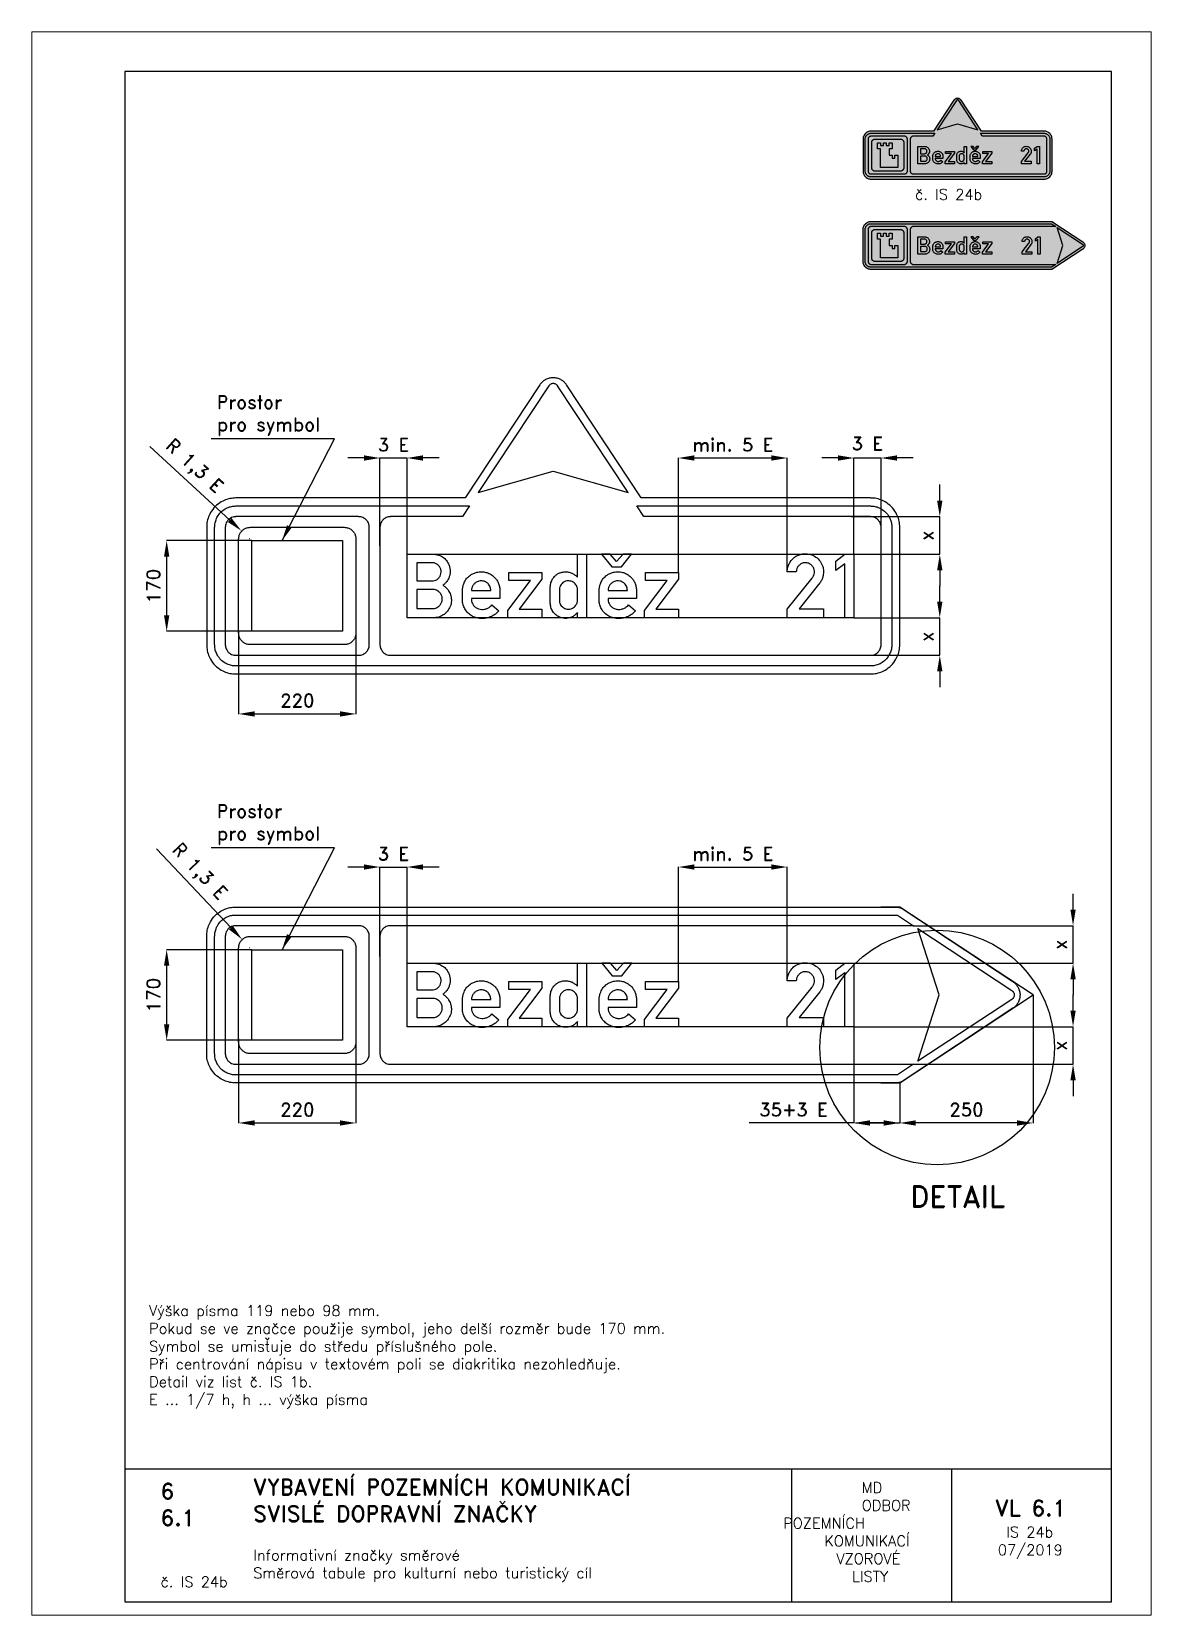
# Paper-space layout 'IS 24b' of a CAD drawing. Header units: millimetres. Extents: x 0 to 210, y 0 to 297.
# The model-space entities are those that its viewports show. They can reach past a viewport. Long polylines and large blocks are cut down to what shows.
import ezdxf

# ---------------------------------------------------------------- set-up
doc = ezdxf.new("R2010")
doc.units = ezdxf.units.MM
doc.header["$LTSCALE"] = 5
doc.linetypes.add('ČÁRKOVANÁX2', pattern=[1.5, 1, -0.5])
for name, color, linetype in [('Kóty', 2, 'Continuous'), ('Rozpiska', 7, 'Continuous'), ('Značka', 7, 'Continuous')]:
    doc.layers.add(name, color=color, linetype=linetype)
doc.layers.add('Rámeček', color=6, linetype='Continuous', plot=False)
doc.styles.get("Standard").update_dxf_attribs({"font": 'romand.shx', "height": 25})
doc.dimstyles.get("Standard").update_dxf_attribs({"dimtxt": 25, "dimasz": 30, "dimexe": 0.18, "dimexo": 0.0625, "dimgap": 12.5, "dimtad": 1, "dimdec": 0, "dimzin": 0, "dimdsep": 46, "dimtxsty": 'Standard', "dimcen": 0.09, "dimadec": 0, "dimazin": 0, "dimtfac": 1, "dimtdec": 0, "dimtofl": 0, "dimtmove": 0, "dimatfit": 3, "dimfxl": 1, "dimtolj": 1, "dimtzin": 0, "dimarcsym": 0})

psp = doc.layouts.new('IS 24b')

# ---------------------------------------------------------------- texts
at = {"layer": 'Rozpiska', "color": 7, "attachment_point": 1}
for s, width, gutter_width, heights, insert, char_height in [('\\pi5.16667;č. IS 24b', 25, 75, [0], (160.52, 267.48), 2), ('Výška písma 119 nebo 98 mm. \\P{\\C256;Pokud se ve značce použije symbol, jeho delší rozměr bude 170 mm.\\H1.83333x; \\H0.54545x;\\P}Symbol se umisťuje do středu příslušného pole.{\\H1.55556x; }\\PPři centrování nápisu v textovém poli se diakritika nezohledňuje.{\\H1.64815x; }\\PDetail viz list č. IS 1b.{\\H1.61728x; }\\PE ... 1/7 h, h ... výška písma{\\H1.81805x; }', 177.7943, 100, [0], (22.03, 58.14), 2), ('6', 149.0422, 100, [0], (24.17, 24.77), 3), ('{\\C6;VYBAVENÍ POZEMNÍCH KOMUNIKACÍ\\P}SVISLÉ DOPRAVNÍ ZNAČKY{\\H1.34524x; }', 149.0422, 100, [0], (41.56, 25.56), 3), ('\\pi14.7414;{\\C6;MD\\P\\pi2.36044;}ODBOR POZEMNÍCH{\\H1.57143x; }\\P\\pi7.69378;KOMUNIKACÍ{\\H1.5x; }\\P\\pi9.97949;{\\C6;VZOROVÉ\\H1.47619x; \\H0.67742x;\\P\\pi12.93187;LISTY\\H1.26984x; }', 33.1018, 100, [0], (140.95, 24.95), 2), ('\\pi1.03113;{\\H1.5x;\\C6;VL 6.1\\P\\pi3.12634;\\H0.66667x;IS 24b\\H1.66666x; \\H0.6x;\\P\\pi1.5549;07/2019\\H1.80159x; }', 16.0623, 100, [0], (179.66, 21.61), 2), ('6.1', 149.0422, 100, [0], (24.17, 19.78), 3), ('{\\C6;Informativní značky směrové\\P}Směrová tabule pro kulturní nebo turistický cíl{\\H1.83333x; }', 149.0422, 100, [0], (41.56, 12.29), 2), ('{\\C6;č. IS 24b}', 18.2723, 100, [2.67], (24.17, 7.28), 2)]:
    psp.add_mtext_dynamic_manual_height_columns(s, width=width, gutter_width=gutter_width, heights=heights, dxfattribs=dict(at, insert=insert, char_height=char_height))

msp = doc.modelspace()

# ---------------------------------------------------------------- texts
at = {"layer": 'Kóty', "char_height": 25, "attachment_point": 1}
for insert in [(-440.2, 1475.9), (-440.2, 708.9)]:
    msp.add_mtext_dynamic_manual_height_columns('Prostor\\Ppro symbol', width=223.08, gutter_width=125, heights=[0], dxfattribs=dict(at, insert=insert))
at = {"layer": 'Kóty', "char_height": 25, "attachment_point": 5}
for insert in [(-108.7, 1383.7), (780, 1386), (-108.9, 616.6)]:
    msp.add_mtext('\\A1;3 E', dxfattribs=dict(at, insert=insert))
at = {"layer": 'Značka', "color": 7, "insert": (948.5, -26.4), "char_height": 40, "attachment_point": 5}
msp.add_mtext('\\A1;DETAIL', dxfattribs=at)

# ---------------------------------------------------------------- blocks, each defined once
blk = doc.blocks.new('*D3')
at = {"layer": 'Defpoints', "color": 0, "transparency": 16777216}
for p in [(1090.8, 351.6), (840.8, 186.6), (840.8, 111.6)]:
    blk.add_point(p, dxfattribs=at)
at = {"layer": 'Kóty', "color": 0, "lineweight": -2, "transparency": 16777216}
for p, q in [((1090.8, 351.6), (1090.8, 111.5)), ((840.8, 186.6), (840.8, 111.5)), ((1060.8, 111.6), (870.8, 111.6))]:
    blk.add_line(p, q, dxfattribs=at)
at = {"layer": 'Kóty', "color": 0, "transparency": 16777216}
for points in [[(870.8, 116.6), (870.8, 106.6), (840.8, 111.6)], [(1060.8, 116.6), (1060.8, 106.6), (1090.8, 111.6)]]:
    blk.add_solid(points, dxfattribs=at)
at = {"layer": 'Kóty', "color": 0, "transparency": 16777216, "insert": (965.8, 136.6), "char_height": 25, "attachment_point": 5}
blk.add_mtext('\\A1;250', dxfattribs=at)
blk = doc.blocks.new('*D4')
at = {"layer": 'Defpoints', "color": 0, "transparency": 16777216}
for p in [(754.8, 292.1), (840.8, 129.1), (754.8, 111.6)]:
    blk.add_point(p, dxfattribs=at)
at = {"layer": 'Kóty', "color": 0, "lineweight": -2, "transparency": 16777216}
for p, q in [((754.8, 292.1), (754.8, 111.5)), ((840.8, 129), (840.8, 111.5)), ((754.8, 111.6), (558.1, 111.6)), ((810.8, 111.6), (784.8, 111.6))]:
    blk.add_line(p, q, dxfattribs=at)
at = {"layer": 'Kóty', "color": 0, "transparency": 16777216}
for points in [[(784.8, 116.6), (784.8, 106.6), (754.8, 111.6)], [(810.8, 116.6), (810.8, 106.6), (840.8, 111.6)]]:
    blk.add_solid(points, dxfattribs=at)
at = {"layer": 'Kóty', "color": 0, "transparency": 16777216, "insert": (641.4, 136.6), "char_height": 25, "attachment_point": 5}
blk.add_mtext('\\A1;35+3 E', dxfattribs=at)
blk = doc.blocks.new('*D5')
at = {"layer": 'Defpoints', "color": 0, "transparency": 16777216}
for p in [(866.6, 481.6), (1165.8, 481.6), (754.8, 411.2)]:
    blk.add_point(p, dxfattribs=at)
at = {"layer": 'Kóty', "color": 0, "lineweight": -2, "transparency": 16777216}
for p, q in [((1165.8, 511.6), (1165.8, 541.6)), ((866.6, 481.6), (1166, 481.6)), ((754.8, 411.2), (1166, 411.2)), ((1165.8, 381.2), (1165.8, 351.2))]:
    blk.add_line(p, q, dxfattribs=at)
at = {"layer": 'Kóty', "color": 0, "transparency": 16777216}
for points in [[(1160.8, 511.6), (1170.8, 511.6), (1165.8, 481.6)], [(1160.8, 381.2), (1170.8, 381.2), (1165.8, 411.2)]]:
    blk.add_solid(points, dxfattribs=at)
at = {"layer": 'Kóty', "color": 0, "transparency": 16777216, "insert": (1140.8, 446.4), "char_height": 25, "attachment_point": 5, "rotation": 90}
blk.add_mtext('\\A1;x', dxfattribs=at)
blk = doc.blocks.new('*D6')
at = {"layer": 'Defpoints', "color": 0, "transparency": 16777216}
for p in [(754.8, 292.1), (866.6, 221.6), (1165.8, 221.6)]:
    blk.add_point(p, dxfattribs=at)
at = {"layer": 'Kóty', "color": 0, "lineweight": -2, "transparency": 16777216}
for p, q in [((1165.8, 322.1), (1165.8, 352.1)), ((754.8, 292.1), (1166, 292.1)), ((866.6, 221.6), (1166, 221.6)), ((1165.8, 191.6), (1165.8, 161.6))]:
    blk.add_line(p, q, dxfattribs=at)
at = {"layer": 'Kóty', "color": 0, "transparency": 16777216}
for points in [[(1160.8, 322.1), (1170.8, 322.1), (1165.8, 292.1)], [(1160.8, 191.6), (1170.8, 191.6), (1165.8, 221.6)]]:
    blk.add_solid(points, dxfattribs=at)
at = {"layer": 'Kóty', "color": 0, "transparency": 16777216, "insert": (1140.8, 256.9), "char_height": 25, "attachment_point": 5, "rotation": 90}
blk.add_mtext('\\A1;x', dxfattribs=at)
blk = doc.blocks.new('*D7')
at = {"layer": 'Defpoints', "color": 0, "transparency": 16777216}
for p in [(749.4, 1248.7), (915.8, 1248.7), (754.8, 1178.2)]:
    blk.add_point(p, dxfattribs=at)
at = {"layer": 'Kóty', "color": 0, "lineweight": -2, "transparency": 16777216}
for p, q in [((915.8, 1278.7), (915.8, 1308.7)), ((749.5, 1248.7), (916, 1248.7)), ((754.8, 1178.2), (916, 1178.2)), ((915.8, 1148.2), (915.8, 1118.2))]:
    blk.add_line(p, q, dxfattribs=at)
at = {"layer": 'Kóty', "color": 0, "transparency": 16777216}
for points in [[(910.8, 1278.7), (920.8, 1278.7), (915.8, 1248.7)], [(910.8, 1148.2), (920.8, 1148.2), (915.8, 1178.2)]]:
    blk.add_solid(points, dxfattribs=at)
at = {"layer": 'Kóty', "color": 0, "transparency": 16777216, "insert": (890.8, 1213.4), "char_height": 25, "attachment_point": 5, "rotation": 90}
blk.add_mtext('\\A1;x', dxfattribs=at)
blk = doc.blocks.new('*D8')
at = {"layer": 'Defpoints', "color": 0, "transparency": 16777216}
for p in [(754.8, 1059.2), (734.6, 988.7), (915.8, 988.7)]:
    blk.add_point(p, dxfattribs=at)
at = {"layer": 'Kóty', "color": 0, "lineweight": -2, "transparency": 16777216}
for p, q in [((915.8, 1089.2), (915.8, 1119.2)), ((754.8, 1059.2), (916, 1059.2)), ((734.6, 988.7), (916, 988.7)), ((915.8, 958.7), (915.8, 928.7))]:
    blk.add_line(p, q, dxfattribs=at)
at = {"layer": 'Kóty', "color": 0, "transparency": 16777216}
for points in [[(910.8, 1089.2), (920.8, 1089.2), (915.8, 1059.2)], [(910.8, 958.7), (920.8, 958.7), (915.8, 988.7)]]:
    blk.add_solid(points, dxfattribs=at)
at = {"layer": 'Kóty', "color": 0, "transparency": 16777216, "insert": (890.8, 1023.9), "char_height": 25, "attachment_point": 5, "rotation": 90}
blk.add_mtext('\\A1;x', dxfattribs=at)
blk = doc.blocks.new('*D9')
at = {"layer": 'Defpoints', "color": 0, "transparency": 16777216}
for p in [(-393.9, 1222), (-378.5, 1207.7)]:
    blk.add_point(p, dxfattribs=at)
at = {"layer": 'Kóty', "color": 0, "lineweight": -2, "transparency": 16777216}
for p, q in [((-565.9, 1380.3), (-416, 1242.3)), ((-378.6, 1207.7), (-378.4, 1207.7)), ((-378.5, 1207.6), (-378.5, 1207.8))]:
    blk.add_line(p, q, dxfattribs=at)
at = {"layer": 'Kóty', "color": 0, "transparency": 16777216}
blk.add_solid([(-412.6, 1246), (-419.4, 1238.6), (-393.9, 1222)], dxfattribs=at)
at = {"layer": 'Kóty', "color": 0, "transparency": 16777216, "insert": (-483.5, 1341.6), "char_height": 25, "attachment_point": 5, "rotation": 317.363}
blk.add_mtext('\\A1;R 1,3 E', dxfattribs=at)
blk = doc.blocks.new('*D10')
at = {"layer": 'Defpoints', "color": 0, "transparency": 16777216}
for p in [(-392.9, 456), (-378.5, 440.7)]:
    blk.add_point(p, dxfattribs=at)
at = {"layer": 'Kóty', "color": 0, "lineweight": -2, "transparency": 16777216}
for p, q in [((-553.6, 625.9), (-413.5, 477.8)), ((-378.6, 440.7), (-378.4, 440.7)), ((-378.5, 440.6), (-378.5, 440.8))]:
    blk.add_line(p, q, dxfattribs=at)
blk.add_arc((-378.5, 440.7), 21, 132.9061, 134.4667, dxfattribs=at)
at = {"layer": 'Kóty', "color": 0, "transparency": 16777216}
blk.add_solid([(-409.9, 481.2), (-417.2, 474.4), (-392.9, 456)], dxfattribs=at)
at = {"layer": 'Kóty', "color": 0, "transparency": 16777216, "insert": (-474, 581.5), "char_height": 25, "attachment_point": 5, "rotation": 313.3968}
blk.add_mtext('\\A1;R 1,3 E', dxfattribs=at)
blk = doc.blocks.new('*D11')
at = {"layer": 'Defpoints', "color": 0, "transparency": 16777216}
for p in [(-399.2, 1034), (-179.2, 1030.8), (-179.2, 878.7)]:
    blk.add_point(p, dxfattribs=at)
at = {"layer": 'Kóty', "color": 0, "lineweight": -2, "transparency": 16777216}
for p, q in [((-399.2, 1034), (-399.2, 878.5)), ((-179.2, 1030.7), (-179.2, 878.5)), ((-369.2, 878.7), (-209.2, 878.7))]:
    blk.add_line(p, q, dxfattribs=at)
at = {"layer": 'Kóty', "color": 0, "transparency": 16777216}
for points in [[(-369.2, 883.7), (-369.2, 873.7), (-399.2, 878.7)], [(-209.2, 883.7), (-209.2, 873.7), (-179.2, 878.7)]]:
    blk.add_solid(points, dxfattribs=at)
at = {"layer": 'Kóty', "color": 0, "transparency": 16777216, "insert": (-289.2, 903.7), "char_height": 25, "attachment_point": 5}
blk.add_mtext('\\A1;220', dxfattribs=at)
blk = doc.blocks.new('*D12')
at = {"layer": 'Defpoints', "color": 0, "transparency": 16777216}
for p in [(-534.2, 1203.7), (-374.2, 1203.7), (-374.2, 1033.7)]:
    blk.add_point(p, dxfattribs=at)
at = {"layer": 'Kóty', "color": 0, "lineweight": -2, "transparency": 16777216}
for p, q in [((-374.3, 1203.7), (-534.4, 1203.7)), ((-534.2, 1063.7), (-534.2, 1173.7)), ((-374.3, 1033.7), (-534.4, 1033.7))]:
    blk.add_line(p, q, dxfattribs=at)
at = {"layer": 'Kóty', "color": 0, "transparency": 16777216}
for points in [[(-539.2, 1173.7), (-529.2, 1173.7), (-534.2, 1203.7)], [(-539.2, 1063.7), (-529.2, 1063.7), (-534.2, 1033.7)]]:
    blk.add_solid(points, dxfattribs=at)
at = {"layer": 'Kóty', "color": 0, "transparency": 16777216, "insert": (-559.2, 1118.7), "char_height": 25, "attachment_point": 5, "rotation": 90}
blk.add_mtext('\\A1;170', dxfattribs=at)
blk = doc.blocks.new('*D13')
at = {"layer": 'Defpoints', "color": 0, "transparency": 16777216}
for p in [(629.7, 1358.7), (425.7, 1144.2), (629.7, 1146.8)]:
    blk.add_point(p, dxfattribs=at)
at = {"layer": 'Kóty', "color": 0, "lineweight": -2, "transparency": 16777216}
for p, q in [((425.7, 1144.3), (425.7, 1358.8)), ((455.7, 1358.7), (599.7, 1358.7)), ((629.7, 1146.9), (629.7, 1358.8))]:
    blk.add_line(p, q, dxfattribs=at)
at = {"layer": 'Kóty', "color": 0, "transparency": 16777216}
for points in [[(455.7, 1363.7), (455.7, 1353.7), (425.7, 1358.7)], [(599.7, 1363.7), (599.7, 1353.7), (629.7, 1358.7)]]:
    blk.add_solid(points, dxfattribs=at)
at = {"layer": 'Kóty', "color": 0, "transparency": 16777216, "insert": (527.7, 1383.7), "char_height": 25, "attachment_point": 5}
blk.add_mtext('\\A1;min. 5 E', dxfattribs=at)
blk = doc.blocks.new('*D14')
at = {"layer": 'Defpoints', "color": 0, "transparency": 16777216}
for p in [(-534.2, 436.6), (-374.2, 436.6), (-374.2, 266.6)]:
    blk.add_point(p, dxfattribs=at)
at = {"layer": 'Kóty', "color": 0, "lineweight": -2, "transparency": 16777216}
for p, q in [((-374.3, 436.6), (-534.4, 436.6)), ((-534.2, 296.6), (-534.2, 406.6)), ((-374.3, 266.6), (-534.4, 266.6))]:
    blk.add_line(p, q, dxfattribs=at)
at = {"layer": 'Kóty', "color": 0, "transparency": 16777216}
for points in [[(-539.2, 406.6), (-529.2, 406.6), (-534.2, 436.6)], [(-539.2, 296.6), (-529.2, 296.6), (-534.2, 266.6)]]:
    blk.add_solid(points, dxfattribs=at)
at = {"layer": 'Kóty', "color": 0, "transparency": 16777216, "insert": (-559.2, 351.6), "char_height": 25, "attachment_point": 5, "rotation": 90}
blk.add_mtext('\\A1;170', dxfattribs=at)
blk = doc.blocks.new('*D15')
at = {"layer": 'Defpoints', "color": 0, "transparency": 16777216}
for p in [(-399.2, 269.5), (-179.2, 269.5), (-179.2, 111.6)]:
    blk.add_point(p, dxfattribs=at)
at = {"layer": 'Kóty', "color": 0, "lineweight": -2, "transparency": 16777216}
for p, q in [((-399.2, 269.5), (-399.2, 111.5)), ((-179.2, 269.5), (-179.2, 111.5)), ((-369.2, 111.6), (-209.2, 111.6))]:
    blk.add_line(p, q, dxfattribs=at)
at = {"layer": 'Kóty', "color": 0, "transparency": 16777216}
for points in [[(-369.2, 116.6), (-369.2, 106.6), (-399.2, 111.6)], [(-209.2, 116.6), (-209.2, 106.6), (-179.2, 111.6)]]:
    blk.add_solid(points, dxfattribs=at)
at = {"layer": 'Kóty', "color": 0, "transparency": 16777216, "insert": (-289.2, 136.6), "char_height": 25, "attachment_point": 5}
blk.add_mtext('\\A1;220', dxfattribs=at)
blk = doc.blocks.new('*D16')
at = {"layer": 'Defpoints', "color": 0, "transparency": 16777216}
for p in [(629.7, 591.6), (425.7, 377.2), (629.7, 378.2)]:
    blk.add_point(p, dxfattribs=at)
at = {"layer": 'Kóty', "color": 0, "lineweight": -2, "transparency": 16777216}
for p, q in [((425.7, 377.3), (425.7, 591.8)), ((455.7, 591.6), (599.7, 591.6)), ((629.7, 378.3), (629.7, 591.8))]:
    blk.add_line(p, q, dxfattribs=at)
at = {"layer": 'Kóty', "color": 0, "transparency": 16777216}
for points in [[(455.7, 596.6), (455.7, 586.6), (425.7, 591.6)], [(599.7, 596.6), (599.7, 586.6), (629.7, 591.6)]]:
    blk.add_solid(points, dxfattribs=at)
at = {"layer": 'Kóty', "color": 0, "transparency": 16777216, "insert": (527.7, 616.6), "char_height": 25, "attachment_point": 5}
blk.add_mtext('\\A1;min. 5 E', dxfattribs=at)

# ---------------------------------------------------------------- dimensions: what is measured, and where the dimension line sits
at = {"layer": 'Kóty'}
for base, p1, p2, text, picture, middle in [((629.7, 1358.7), (425.7, 1144.2), (629.7, 1146.8), 'min. 5 E', '*D13', (527.7, 1383.7)), ((629.7, 591.6), (425.7, 377.2), (629.7, 378.2), 'min. 5 E', '*D16', (527.7, 616.6)), ((754.8, 111.6), (840.8, 129.1), (754.8, 292.1), '35+3 E', '*D4', (641.4, 136.6))]:
    dim = msp.add_linear_dim(base=base, p1=p1, p2=p2, text=text, dimstyle='Standard', dxfattribs=at)
    dim.commit()
    dim.dimension.update_dxf_attribs({"geometry": picture, "text_midpoint": middle})
at = {"layer": 'Kóty', "color": 2}
for center, mpoint, picture, middle in [((-378.5, 1207.7), (-393.9, 1222), '*D9', (-483.5, 1341.6)), ((-378.5, 440.7), (-392.9, 456), '*D10', (-474, 581.5))]:
    dim = msp.add_radius_dim(center=center, mpoint=mpoint, text='R 1,3 E', dimstyle='Standard', dxfattribs=at)
    dim.commit()
    dim.dimension.update_dxf_attribs({"geometry": picture, "text_midpoint": middle})
at = {"layer": 'Kóty'}
for base, p1, p2, picture, middle in [((915.8, 1248.7), (754.8, 1178.2), (749.4, 1248.7), '*D7', (890.8, 1213.4)), ((915.8, 988.7), (754.8, 1059.2), (734.6, 988.7), '*D8', (890.8, 1023.9)), ((1165.8, 481.6), (754.8, 411.2), (866.6, 481.6), '*D5', (1140.8, 446.4)), ((1165.8, 221.6), (754.8, 292.1), (866.6, 221.6), '*D6', (1140.8, 256.9))]:
    dim = msp.add_linear_dim(base=base, p1=p1, p2=p2, angle=90, text='x', dimstyle='Standard', dxfattribs=at)
    dim.commit()
    dim.dimension.update_dxf_attribs({"geometry": picture, "text_midpoint": middle})
for base, p1, p2, picture, middle in [((-534.2, 1203.7), (-374.2, 1033.7), (-374.2, 1203.7), '*D12', (-559.2, 1118.7)), ((-534.2, 436.6), (-374.2, 266.6), (-374.2, 436.6), '*D14', (-559.2, 351.6))]:
    dim = msp.add_linear_dim(base=base, p1=p1, p2=p2, angle=90, dimstyle='Standard', dxfattribs=at)
    dim.commit()
    dim.dimension.update_dxf_attribs({"geometry": picture, "text_midpoint": middle})
for base, p1, p2, picture, middle in [((-179.2, 878.7), (-399.2, 1034), (-179.2, 1030.8), '*D11', (-289.2, 903.7)), ((840.8, 111.6), (1090.8, 351.6), (840.8, 186.6), '*D3', (965.8, 136.6)), ((-179.2, 111.6), (-399.2, 269.5), (-179.2, 269.5), '*D15', (-289.2, 136.6))]:
    dim = msp.add_linear_dim(base=base, p1=p1, p2=p2, dimstyle='Standard', dxfattribs=at)
    dim.commit()
    dim.dimension.update_dxf_attribs({"geometry": picture, "text_midpoint": middle})

# ---------------------------------------------------------------- linework, layer by layer
at = {"layer": 'Kóty'}
for p, q in [((-164.2, 1358.7), (-194.2, 1358.7)), ((-134.2, 1194.1), (-134.2, 1358.8)), ((-83.2, 1178.2), (-83.2, 1358.8)), ((-23.2, 1358.7), (-53.2, 1358.7)), ((724.8, 1358.7), (694.8, 1358.7)), ((754.8, 1178.2), (754.8, 1358.8)), ((805.8, 1178.2), (805.8, 1358.8)), ((865.8, 1358.7), (835.8, 1358.7)), ((-164.2, 591.6), (-194.2, 591.6)), ((-134.2, 424), (-134.2, 591.8)), ((-83.2, 411.2), (-83.2, 591.8)), ((-23.2, 591.6), (-53.2, 591.6))]:
    msp.add_line(p, q, dxfattribs=at)
for points in [[(-317.8, 1203.7), (-219.3, 1394.7), (-219.3, 1394.7), (-450.7, 1394.7)], [(-134.2, 1358.8), (-83.2, 1358.8)], [(754.8, 1358.7), (805.8, 1358.7)], [(915.8, 1178.2), (915.8, 1248.7)], [(915.8, 988.7), (915.8, 1059.2)], [(-317.8, 436.6), (-219.3, 627.6), (-219.3, 627.6), (-450.7, 627.6)], [(-134.2, 591.6), (-83.2, 591.6)], [(1165.8, 411.2), (1165.8, 481.6)], [(1165.8, 221.6), (1165.8, 292.1)], [(758.2, 111.6), (840.8, 111.6)]]:
    msp.add_lwpolyline(points, dxfattribs=at)
for points in [[(-164.2, 1363.7), (-164.2, 1353.7), (-134.2, 1358.7)], [(-53.2, 1363.7), (-53.2, 1353.7), (-83.2, 1358.7)], [(724.8, 1363.7), (724.8, 1353.7), (754.8, 1358.7)], [(835.8, 1363.7), (835.8, 1353.7), (805.8, 1358.7)], [(-308.5, 1232.6), (-299.6, 1228), (-317.8, 1203.7)], [(-164.2, 596.6), (-164.2, 586.6), (-134.2, 591.6)], [(-53.2, 596.6), (-53.2, 586.6), (-83.2, 591.6)], [(-308.5, 465.6), (-299.6, 461), (-317.8, 436.6)]]:
    msp.add_solid(points, dxfattribs=at)
at = {"layer": 'Značka', "color": 3}
for points in [[(355.8, 1283.7), (215.8, 1495.7), (215, 1496.9, 0.010115), (214.1, 1498.1, 0.052611), (209.9, 1502.3, 0.052751), (205, 1505.6, 0.065597), (198.1, 1508.3, 0.065809), (190.8, 1509.2, 0.065493), (183.4, 1508.3, 0.063874), (176.6, 1505.6, 0.052739), (171.6, 1502.3, 0.057592), (167.5, 1498.1, 0.011474), (166.6, 1496.9), (165.7, 1495.7), (25.8, 1283.7), (-404.2, 1283.7), (-407.1, 1283.5, 0.010724), (-410, 1283.4, 0.055714), (-421.2, 1281, 0.056164), (-431.7, 1276.3, 0.069691), (-443.2, 1267.6, 0.068357), (-451.9, 1256.2, 0.056428), (-456.7, 1245.6, 0.061122), (-458.9, 1234.4, 0.012203), (-459.1, 1231.5, 0.004069), (-459.2, 1228.7), (-459.2, 1008.7, 0.003577), (-459.1, 1005.8, 0.010727), (-458.9, 1002.9, 0.055715), (-456.6, 991.7, 0.056166), (-451.9, 981.2, 0.06969), (-443.2, 969.7, 0.068355), (-431.7, 961, 0.056428), (-421.2, 956.2, 0.061122), (-410, 954, 0.012202), (-407.1, 953.8, 0.004069), (-404.2, 953.7), (785.8, 953.7, 0.003576), (788.7, 953.8, 0.010726), (791.5, 954, 0.055717), (802.8, 956.3, 0.056169), (813.3, 961, 0.069696), (824.7, 969.7, 0.068355), (833.4, 981.2, 0.056427), (838.2, 991.7, 0.061133), (840.5, 1002.9), (840.7, 1005.8), (840.8, 1008.7), (840.8, 1228.7), (840.7, 1231.5), (840.5, 1234.4, 0.055706), (838.2, 1245.6, 0.056174), (833.4, 1256.2, 0.069692), (824.7, 1267.6, 0.068356), (813.3, 1276.3, 0.056423), (802.8, 1281.1, 0.061122), (791.5, 1283.4, 0.012199), (788.7, 1283.6, 0.004065), (785.8, 1283.7), (355.8, 1283.7)], [(50.3, 1293.7), (190.8, 1333.7), (331.2, 1293.7), (199.1, 1493.8), (198.8, 1494.2), (198.5, 1494.6, 0.052589), (197.2, 1496, 0.05277), (195.5, 1497.1, 0.065586), (193.2, 1498, 0.065832), (190.8, 1498.3, 0.065518), (188.3, 1498, 0.063863), (186, 1497.1, 0.052742), (184.4, 1496, 0.057607), (183, 1494.6), (182.7, 1494.2), (182.4, 1493.8), (50.3, 1293.7)], [(26, 1268.7), (33.8, 1268.7), (20.6, 1248.7), (12.8, 1248.7), (-114.2, 1248.7, 0.003588), (-115.3, 1248.6, 0.010705), (-116.3, 1248.5, 0.055714), (-120.4, 1247.7, 0.056168), (-124.2, 1246, 0.069687), (-128.4, 1242.8, 0.068351), (-131.5, 1238.7, 0.056435), (-133.3, 1234.8, 0.061122), (-134.1, 1230.7, 0.012195), (-134.2, 1229.7), (-134.2, 1228.7), (-134.2, 1008.7), (-134.2, 1007.6), (-134.1, 1006.6, 0.055713), (-133.3, 1002.5, 0.056169), (-131.5, 998.7, 0.069689), (-128.4, 994.5, 0.068352), (-124.2, 991.3, 0.056428), (-120.4, 989.6, 0.061122), (-116.3, 988.8, 0.012203), (-115.3, 988.7, 0.004067), (-114.2, 988.7), (785.8, 988.7, 0.003578), (786.8, 988.7, 0.010723), (787.9, 988.8, 0.055717), (792, 989.6, 0.056162), (795.8, 991.3, 0.069702), (799.9, 994.5, 0.068336), (803.1, 998.7, 0.056415), (804.9, 1002.5, 0.061086), (805.7, 1006.6), (805.7, 1007.6), (805.8, 1008.7), (805.8, 1228.7), (805.7, 1229.7), (805.7, 1230.7, 0.0557), (804.8, 1234.8, 0.056168), (803.1, 1238.7, 0.069682), (799.9, 1242.8, 0.068361), (795.8, 1246, 0.056447), (792, 1247.7, 0.061127), (787.9, 1248.5, 0.012159), (786.8, 1248.6), (785.8, 1248.7), (360.9, 1248.7), (347.7, 1268.7), (785.8, 1268.7, -0.00359), (787.9, 1268.6, -0.01073), (790, 1268.4, -0.055709), (798.1, 1266.8, -0.056162), (805.8, 1263.3, -0.069687), (814.1, 1257, -0.068365), (820.4, 1248.7, -0.056427), (823.9, 1241, -0.06113), (825.6, 1232.8), (825.7, 1230.7), (825.8, 1228.7), (825.8, 1008.7), (825.7, 1006.6), (825.6, 1004.5, -0.055727), (823.9, 996.3, -0.056169), (820.4, 988.7, -0.069703), (814.1, 980.3, -0.068355), (805.8, 974, -0.056428), (798.1, 970.5, -0.061122), (790, 968.9, -0.012207), (787.9, 968.7, -0.004069), (785.8, 968.7), (-404.2, 968.7, -0.003578), (-406.3, 968.7, -0.010727), (-408.4, 968.9, -0.055715), (-416.6, 970.6, -0.056166), (-424.2, 974, -0.06969), (-432.5, 980.3, -0.068355), (-438.9, 988.7, -0.056428), (-442.4, 996.3, -0.061122), (-444, 1004.5, -0.012203), (-444.1, 1006.6, -0.00407), (-444.2, 1008.7), (-444.2, 1228.7, -0.003578), (-444.1, 1230.7, -0.010728), (-444, 1232.8, -0.055714), (-442.3, 1241, -0.056166), (-438.9, 1248.7, -0.069688), (-432.6, 1257, -0.068352), (-424.2, 1263.3, -0.056432), (-416.6, 1266.8, -0.061122), (-408.4, 1268.4), (-406.3, 1268.6), (-404.2, 1268.7), (26, 1268.7)], [(-404.2, 988.7), (-174.2, 988.7, 0.003576), (-173.2, 988.7, 0.010723), (-172.1, 988.8, 0.055716), (-168, 989.6, 0.056165), (-164.2, 991.3, 0.069688), (-160.1, 994.5, 0.068355), (-156.9, 998.7, 0.056435), (-155.1, 1002.5, 0.061122), (-154.3, 1006.6), (-154.3, 1007.6), (-154.2, 1008.7), (-154.2, 1228.7), (-154.3, 1229.7, 0.010705), (-154.3, 1230.7, 0.055714), (-155.2, 1234.8, 0.056168), (-156.9, 1238.7, 0.069687), (-160.1, 1242.8, 0.068351), (-164.2, 1246, 0.056435), (-168, 1247.7, 0.061122), (-172.1, 1248.5, 0.012166), (-173.2, 1248.6, 0.004058), (-174.2, 1248.7), (-404.2, 1248.7), (-405.3, 1248.6), (-406.3, 1248.5, 0.055713), (-410.4, 1247.7, 0.056169), (-414.2, 1246, 0.069689), (-418.4, 1242.8, 0.068352), (-421.5, 1238.7, 0.056428), (-423.3, 1234.8, 0.061122), (-424.1, 1230.7, 0.012203), (-424.2, 1229.7, 0.004069), (-424.2, 1228.7), (-424.2, 1008.7, 0.003575), (-424.2, 1007.6, 0.010724), (-424.1, 1006.6, 0.055715), (-423.3, 1002.5, 0.056166), (-421.5, 998.7, 0.06969), (-418.4, 994.5, 0.068356), (-414.2, 991.3, 0.056428), (-410.4, 989.6, 0.061122), (-406.3, 988.8, 0.012203), (-405.3, 988.7, 0.004068), (-404.2, 988.7)], [(-377.1, 1008.7), (-377.2, 1008.7), (-377.3, 1008.7, -0.032179), (-380.2, 1008.9, -0.035443), (-383, 1009.4, -0.036267), (-385.7, 1010.4, -0.034419), (-388.2, 1011.6, -0.033722), (-390.6, 1013.2, -0.034086), (-392.8, 1015.1, -0.034211), (-394.6, 1017.3, -0.03423), (-396.2, 1019.7, -0.034045), (-397.5, 1022.2, -0.033416), (-398.4, 1024.9, -0.034127), (-399, 1027.7, -0.036744), (-399.2, 1030.6), (-399.2, 1030.7), (-399.2, 1030.8), (-399.2, 1206.6), (-399.2, 1206.6), (-399.2, 1206.7, -0.032183), (-399, 1209.6, -0.035442), (-398.4, 1212.4, -0.036274), (-397.5, 1215.1, -0.034426), (-396.2, 1217.7, -0.033723), (-394.6, 1220, -0.034081), (-392.8, 1222.2, -0.034216), (-390.6, 1224.1, -0.03423), (-388.2, 1225.7, -0.034043), (-385.7, 1226.9, -0.033406), (-383, 1227.9, -0.034122), (-380.1, 1228.5, -0.036752), (-377.3, 1228.7), (-377.2, 1228.7), (-377.1, 1228.7), (-201.3, 1228.7), (-201.2, 1228.7), (-201.1, 1228.7, -0.032196), (-198.3, 1228.5, -0.035447), (-195.5, 1227.9, -0.036269), (-192.8, 1227, -0.034419), (-190.2, 1225.7, -0.033723), (-187.8, 1224.1, -0.034077), (-185.7, 1222.2, -0.034225), (-183.8, 1220, -0.03423), (-182.2, 1217.7, -0.034044), (-180.9, 1215.1, -0.033406), (-180, 1212.4, -0.034122), (-179.4, 1209.6, -0.036752), (-179.2, 1206.7), (-179.2, 1206.6), (-179.2, 1206.6), (-179.2, 1030.8), (-179.2, 1030.7), (-179.2, 1030.6, -0.032196), (-179.4, 1027.7, -0.035447), (-180, 1024.9, -0.036254), (-180.9, 1022.2, -0.034407), (-182.2, 1019.7, -0.033721), (-183.8, 1017.3, -0.034082), (-185.7, 1015.1, -0.034217), (-187.8, 1013.2, -0.034229), (-190.2, 1011.6, -0.034047), (-192.8, 1010.4, -0.033414), (-195.5, 1009.4, -0.034126), (-198.3, 1008.8, -0.036746), (-201.1, 1008.7), (-201.2, 1008.7), (-201.3, 1008.7), (-377.1, 1008.7)], [(-83.2, 1059.2), (-83.2, 1178.2), (-34.3, 1178.2, -0.002348), (-33.1, 1178.1, -0.006998), (-31.9, 1178.1, -0.053516), (-25.2, 1176.9, -0.058866), (-18.8, 1174.3, -0.084101), (-11, 1168.3, -0.083987), (-5.6, 1160.2, -0.052895), (-3.5, 1154.4, -0.048085), (-2.6, 1148.4, -0.047689), (-2.7, 1142.3, -0.051694), (-4.1, 1136.3, -0.05781), (-6.8, 1130.1, -0.056932), (-10.9, 1124.7, -0.018995), (-12.5, 1123.1, -0.01919), (-14.2, 1121.7), (-15.1, 1121), (-16, 1120.3), (-14.7, 1119.4), (-13.5, 1118.5, -0.045544), (-8.6, 1114, -0.053982), (-4.7, 1108.5, -0.07743), (-1.1, 1100, -0.07633), (-0.3, 1090.8, -0.084936), (-2.4, 1080.4, -0.08272), (-7.8, 1071.4, -0.067284), (-13.8, 1065.5, -0.067549), (-21.2, 1061.4, -0.045469), (-26.4, 1059.8, -0.048768), (-31.8, 1059.2, -0.007087), (-32.8, 1059.2, -0.002371), (-33.8, 1059.2), (-83.2, 1059.2)], [(-65.1, 1162.2), (-65.1, 1128.2), (-36.6, 1128.2, 0.005332), (-35.5, 1128.2, 0.016035), (-34.4, 1128.3, 0.091639), (-29.3, 1129.7, 0.080745), (-24.9, 1132.8, 0.081314), (-21.5, 1137, 0.086104), (-19.7, 1142, 0.087471), (-19.5, 1147.5, 0.085838), (-21.2, 1152.8, 0.081932), (-24.2, 1157.1, 0.078636), (-28.5, 1160.2, 0.046716), (-31.2, 1161.4, 0.054022), (-34, 1162.1, 0.009106), (-34.6, 1162.1), (-35.2, 1162.2), (-65.1, 1162.2)], [(236.4, 1059.2), (236.4, 1068.7), (234.9, 1067.1), (233.4, 1065.6, -0.062269), (227.9, 1061.5, -0.065143), (221.5, 1059, -0.056569), (215.7, 1058, -0.05331), (209.9, 1058.3, -0.069192), (202.4, 1060.5, -0.072238), (195.8, 1064.6, -0.07957), (190, 1071, -0.08006), (186.4, 1078.8, -0.032664), (185.7, 1082, -0.033862), (185.4, 1085.3), (185.3, 1085.9), (185.3, 1086.5), (185.3, 1117.6), (185.4, 1118.4), (185.4, 1119.2, -0.042008), (186, 1123.3, -0.039004), (187.3, 1127.3, -0.063151), (190.7, 1133.5, -0.065747), (195.5, 1138.6, -0.054109), (200.2, 1141.9, -0.052296), (205.4, 1144, -0.063379), (212.3, 1145.3, -0.063666), (219.4, 1144.8, -0.059499), (225.6, 1143, -0.064394), (231, 1139.8, -0.022313), (233, 1138.2), (234.8, 1136.5), (235.6, 1135.7), (236.3, 1134.9), (236.3, 1178.2), (253.4, 1178.2), (253.4, 1059.2), (236.4, 1059.2)], [(629.7, 1059.2), (629.7, 1075.1), (676.2, 1133.6), (676.9, 1134.5), (677.6, 1135.4, 0.082969), (680.1, 1140.7, 0.094413), (680.7, 1146.5, 0.092134), (679.4, 1151.8, 0.084043), (676.4, 1156.4, 0.098135), (671.2, 1160.5, 0.106053), (664.8, 1162.2, 0.106169), (658.3, 1161.4, 0.099957), (652.5, 1158, 0.083701), (649, 1153.9, 0.091647), (647.1, 1148.9), (646.8, 1147.1), (646.6, 1145.2), (629.7, 1145.2), (629.7, 1146.8), (629.8, 1148.4, -0.059426), (631.2, 1155.6, -0.058249), (634.3, 1162.3, -0.072137), (639.9, 1169.6, -0.07222), (647.4, 1175, -0.061478), (654.6, 1177.9, -0.059939), (662.3, 1179.1, -0.083065), (673.3, 1177.8, -0.087054), (683.3, 1172.9, -0.087763), (691.3, 1165.2, -0.087811), (696.2, 1155.3, -0.068494), (697.7, 1146.9, -0.06242), (697, 1138.3, -0.050671), (695.1, 1131.9, -0.061844), (691.9, 1126.1), (691.3, 1125.3), (690.6, 1124.4), (651.9, 1076.1), (697.6, 1076.1), (697.6, 1059.2), (629.7, 1059.2)], [(88.7, 1072), (87.6, 1070.8), (86.5, 1069.6, -0.045829), (81, 1065, -0.046329), (74.8, 1061.5, -0.057685), (66.5, 1058.6, -0.056156), (57.6, 1057.7, -0.062983), (47.9, 1058.7, -0.071136), (38.9, 1062.2, -0.073604), (31.1, 1068, -0.068188), (25.1, 1075.8, -0.062723), (21.7, 1083.5, -0.079562), (20.5, 1091.8), (20.5, 1092.4), (20.5, 1093), (20.5, 1111.4), (20.6, 1112.1), (20.7, 1112.9, -0.03163), (21.7, 1118.7, -0.042635), (23.5, 1124.3, -0.0748), (28.4, 1132.5, -0.075596), (35.5, 1139, -0.053416), (41.3, 1142.3, -0.049386), (47.6, 1144.4, -0.060564), (56.1, 1145.3, -0.063992), (64.5, 1144.2, -0.058846), (71.7, 1141.5, -0.056368), (78.1, 1137.2, -0.052438), (83.1, 1132.3, -0.056927), (86.9, 1126.4, -0.054708), (89.4, 1119.7, -0.044553), (90.6, 1112.7), (90.7, 1112.1), (90.7, 1111.4), (90.7, 1095.4), (37.6, 1095.4), (37.5, 1094.2), (37.5, 1093, 0.065023), (38.3, 1088, 0.077936), (40.5, 1083.4, 0.099001), (45, 1078.7, 0.081466), (50.9, 1075.8, 0.070361), (56.7, 1074.7, 0.067887), (62.6, 1075.2, 0.063562), (68.1, 1077, 0.066283), (72.8, 1080.2, 0.019664), (74.4, 1081.6), (75.9, 1083.1), (88.7, 1072)], [(344.9, 1072), (343.8, 1070.8), (342.7, 1069.6, -0.045823), (337.3, 1065, -0.04632), (331.1, 1061.5, -0.057681), (322.7, 1058.6, -0.056155), (313.9, 1057.7, -0.062982), (304.2, 1058.7, -0.071138), (295.2, 1062.2, -0.073602), (287.3, 1068, -0.06819), (281.4, 1075.8, -0.062716), (277.9, 1083.5, -0.079555), (276.7, 1091.8), (276.7, 1092.4), (276.7, 1093), (276.7, 1111.4), (276.8, 1112.1), (276.9, 1112.9, -0.03163), (277.9, 1118.7, -0.042639), (279.8, 1124.3, -0.074803), (284.6, 1132.5, -0.075592), (291.7, 1139, -0.053415), (297.5, 1142.3, -0.049386), (303.9, 1144.4, -0.060565), (312.3, 1145.3, -0.063992), (320.7, 1144.2, -0.058846), (327.9, 1141.5, -0.056377), (334.3, 1137.2, -0.05245), (339.3, 1132.3, -0.056927), (343.1, 1126.4, -0.0547), (345.6, 1119.7, -0.044545), (346.8, 1112.7), (346.9, 1112.1), (346.9, 1111.4), (346.9, 1095.4), (293.8, 1095.4), (293.8, 1094.2), (293.8, 1093, 0.065029), (294.6, 1088, 0.077925), (296.7, 1083.4, 0.099004), (301.2, 1078.7, 0.081469), (307.1, 1075.8, 0.070357), (313, 1074.7, 0.067885), (318.8, 1075.2, 0.063562), (324.3, 1077, 0.066278), (329, 1080.2), (330.6, 1081.6), (332.1, 1083.1), (344.9, 1072)], [(-65.1, 1112.3), (-65.1, 1076.3), (-36.5, 1076.3, 0.003628), (-35.4, 1076.3, 0.010882), (-34.3, 1076.4, 0.058719), (-30, 1077.2, 0.063115), (-26.1, 1079, 0.084068), (-21.7, 1082.6, 0.085723), (-18.7, 1087.5, 0.082245), (-17.3, 1092.8, 0.080981), (-17.8, 1098.2, 0.088847), (-20.1, 1103.8, 0.084251), (-24.2, 1108.4, 0.065608), (-27.9, 1110.9, 0.080403), (-32.1, 1112.1, 0.018363), (-33.3, 1112.2, 0.006095), (-34.4, 1112.3), (-65.1, 1112.3)], [(73.6, 1110.2), (73.5, 1112.3, 0.024954), (73.2, 1114.3, 0.067221), (71.8, 1118.4, 0.06519), (69.4, 1122.1, 0.074788), (65.7, 1125.4, 0.075279), (61.1, 1127.5, 0.10861), (53.5, 1128.1, 0.11325), (46.2, 1125.6, 0.086986), (41.9, 1121.9, 0.078966), (38.9, 1117.1, 0.038504), (38.1, 1114.6, 0.045056), (37.6, 1112.1), (37.6, 1111.2), (37.5, 1110.2), (73.6, 1110.2)], [(202.3, 1111.3), (202.3, 1091.5), (202.3, 1091), (202.3, 1090.6, 0.055998), (202.8, 1087.8, 0.046458), (203.8, 1085.2, 0.061618), (205.9, 1081.7, 0.061354), (208.8, 1078.8, 0.064124), (212.4, 1076.6, 0.068302), (216.4, 1075.4, 0.085495), (221.8, 1075.3, 0.081421), (226.9, 1077, 0.06466), (230.4, 1079.3, 0.067485), (233.2, 1082.4, 0.049389), (234.8, 1085.2, 0.038638), (235.9, 1088.3), (236.2, 1089.5), (236.4, 1090.8), (236.4, 1091.2), (236.4, 1091.6), (236.4, 1112.6), (236.3, 1113.5), (236.2, 1114.3, 0.059951), (235.2, 1117.9, 0.059129), (233.3, 1121.1, 0.073973), (230.1, 1124.6, 0.0734), (226.1, 1126.9, 0.057003), (222.6, 1128, 0.055343), (219, 1128.3, 0.079428), (213.7, 1127.4, 0.084183), (209, 1124.9, 0.072458), (205.8, 1121.7, 0.073102), (203.6, 1117.9, 0.042431), (202.8, 1115.3, 0.033481), (202.4, 1112.5), (202.4, 1111.9), (202.3, 1111.3)], [(329.9, 1110.2), (329.7, 1112.3), (329.4, 1114.3, 0.067221), (328, 1118.4, 0.06519), (325.6, 1122.1, 0.074788), (321.9, 1125.4, 0.075279), (317.3, 1127.5, 0.10861), (309.7, 1128.1, 0.11325), (302.5, 1125.6, 0.086983), (298.1, 1121.9, 0.07897), (295.2, 1117.1, 0.038516), (294.3, 1114.6, 0.04508), (293.9, 1112.1), (293.8, 1111.2), (293.8, 1110.2), (329.9, 1110.2)], [(-404.2, 516.6), (833.3, 516.6), (834, 516.6), (834.7, 516.6, -0.031284), (837.6, 516.3, -0.030305), (840.5, 515.6, -0.03136), (843.2, 514.6, -0.034701), (845.8, 513.3), (846.4, 512.9), (847, 512.5), (1052.8, 376.7), (1054, 375.8), (1055.2, 374.9, -0.052596), (1059.4, 370.8, -0.052737), (1062.7, 365.9, -0.065606), (1065.5, 359, -0.065801), (1066.3, 351.6, -0.065494), (1065.4, 344.3, -0.063857), (1062.7, 337.4, -0.052734), (1059.5, 332.5, -0.057582), (1055.2, 328.4), (1054, 327.5), (1052.8, 326.6), (847, 190.8), (846.4, 190.4), (845.8, 190, -0.031291), (843.2, 188.7, -0.030284), (840.5, 187.7, -0.031367), (837.6, 187, -0.034691), (834.7, 186.7, -0.006866), (834, 186.7, -0.002292), (833.3, 186.6), (-404.2, 186.6, -0.003577), (-407.1, 186.8, -0.010727), (-410, 186.9, -0.055715), (-421.2, 189.3, -0.056166), (-431.7, 194, -0.06969), (-443.2, 202.7, -0.068355), (-451.9, 214.1, -0.056428), (-456.7, 224.7, -0.061122), (-458.9, 235.9, -0.012202), (-459.1, 238.8, -0.004068), (-459.2, 241.6), (-459.2, 461.6, -0.003577), (-459.1, 464.5, -0.010727), (-458.9, 467.4, -0.055715), (-456.6, 478.6, -0.056166), (-451.9, 489.1, -0.069689), (-443.2, 500.6, -0.068353), (-431.7, 509.3, -0.056425), (-421.2, 514.1, -0.061123), (-410, 516.3, -0.012201), (-407.1, 516.5), (-404.2, 516.6)], [(866.6, 481.6), (-114.2, 481.6, 0.00359), (-115.3, 481.6, 0.010705), (-116.3, 481.5, 0.055714), (-120.4, 480.7, 0.056168), (-124.2, 479, 0.069687), (-128.4, 475.8, 0.068351), (-131.5, 471.6, 0.056435), (-133.3, 467.8, 0.061122), (-134.1, 463.7, 0.012165), (-134.2, 462.7), (-134.2, 461.6), (-134.2, 241.6), (-134.2, 240.6), (-134.1, 239.6, 0.055712), (-133.3, 235.5, 0.056169), (-131.5, 231.6, 0.069689), (-128.4, 227.5, 0.068352), (-124.2, 224.3, 0.056428), (-120.4, 222.6, 0.061122), (-116.3, 221.8, 0.012205), (-115.3, 221.7, 0.004072), (-114.2, 221.6), (866.6, 221.6), (836.3, 201.6), (-404.2, 201.6, -0.003578), (-406.3, 201.7, -0.010727), (-408.4, 201.9, -0.055715), (-416.6, 203.5, -0.056166), (-424.2, 207, -0.06969), (-432.5, 213.3, -0.068355), (-438.9, 221.6, -0.056428), (-442.4, 229.3, -0.061122), (-444, 237.5, -0.012203), (-444.1, 239.6, -0.00407), (-444.2, 241.6), (-444.2, 461.6, -0.003578), (-444.1, 463.7, -0.010727), (-444, 465.8, -0.055713), (-442.3, 474, -0.056166), (-438.9, 481.6, -0.069688), (-432.6, 490, -0.068352), (-424.2, 496.3, -0.056425), (-416.6, 499.8, -0.061122), (-408.4, 501.4), (-406.3, 501.6), (-404.2, 501.6), (836.3, 501.6), (866.6, 481.6)], [(-424.2, 461.6), (-424.2, 241.6, 0.003575), (-424.2, 240.6, 0.010724), (-424.1, 239.6, 0.055714), (-423.3, 235.5, 0.056165), (-421.5, 231.6, 0.06969), (-418.4, 227.5, 0.068356), (-414.2, 224.3, 0.056429), (-410.4, 222.6, 0.061122), (-406.3, 221.8, 0.012207), (-405.3, 221.7, 0.004071), (-404.2, 221.6), (-174.2, 221.6, 0.003576), (-173.2, 221.7, 0.010723), (-172.1, 221.8, 0.055716), (-168, 222.6, 0.056165), (-164.2, 224.3, 0.069688), (-160.1, 227.5, 0.068355), (-156.9, 231.6, 0.056435), (-155.1, 235.5, 0.061122), (-154.3, 239.6), (-154.3, 240.6), (-154.2, 241.6), (-154.2, 461.6), (-154.3, 462.7, 0.010705), (-154.3, 463.7, 0.055714), (-155.2, 467.8, 0.056168), (-156.9, 471.6, 0.069687), (-160.1, 475.8, 0.068351), (-164.2, 479, 0.056435), (-168, 480.7, 0.061122), (-172.1, 481.5, 0.012166), (-173.2, 481.6, 0.004058), (-174.2, 481.6), (-404.2, 481.6), (-405.3, 481.6), (-406.3, 481.5, 0.055712), (-410.4, 480.7, 0.056169), (-414.2, 479, 0.069689), (-418.4, 475.8, 0.068352), (-421.5, 471.6, 0.056428), (-423.3, 467.8, 0.061122), (-424.1, 463.7, 0.012201), (-424.2, 462.7, 0.004068), (-424.2, 461.6)], [(874.9, 227.2), (914.9, 351.6), (874.9, 476.1), (1050.9, 360), (1051.3, 359.7), (1051.7, 359.4, -0.0526), (1053.1, 358), (1054.2, 356.4, -0.065607), (1055.1, 354.1, -0.065833), (1055.4, 351.6, -0.065493), (1055.1, 349.2, -0.063794), (1054.2, 346.9), (1053.1, 345.2, -0.057573), (1051.7, 343.9), (1051.3, 343.6), (1050.9, 343.3), (874.9, 227.2)], [(-377.1, 241.6), (-377.2, 241.6), (-377.3, 241.6, -0.032181), (-380.2, 241.8, -0.035443), (-383, 242.4, -0.036266), (-385.7, 243.3, -0.034422), (-388.2, 244.6, -0.033721), (-390.6, 246.2, -0.034081), (-392.8, 248.1, -0.034205), (-394.6, 250.3, -0.034228), (-396.2, 252.6, -0.034042), (-397.5, 255.2, -0.033411), (-398.4, 257.9, -0.034131), (-399, 260.7, -0.036747), (-399.2, 263.6), (-399.2, 263.7), (-399.2, 263.7), (-399.2, 439.5), (-399.2, 439.6), (-399.2, 439.7, -0.032179), (-399, 442.6, -0.035445), (-398.4, 445.4, -0.036262), (-397.5, 448.1, -0.034416), (-396.2, 450.6, -0.033723), (-394.6, 453, -0.034084), (-392.8, 455.2, -0.034205), (-390.6, 457.1, -0.034228), (-388.2, 458.7, -0.034042), (-385.7, 459.9, -0.033424), (-383, 460.9, -0.034144), (-380.1, 461.5, -0.036741), (-377.3, 461.6), (-377.2, 461.6), (-377.1, 461.6), (-201.3, 461.6), (-201.2, 461.6), (-201.1, 461.6, -0.032174), (-198.3, 461.4, -0.035437), (-195.5, 460.9, -0.036272), (-192.8, 459.9, -0.034424), (-190.2, 458.7, -0.033723), (-187.8, 457.1, -0.034092), (-185.7, 455.2, -0.034203), (-183.8, 453, -0.034235), (-182.2, 450.6, -0.03404), (-180.9, 448.1, -0.033427), (-180, 445.4, -0.034145), (-179.4, 442.6, -0.036741), (-179.2, 439.7), (-179.2, 439.6), (-179.2, 439.5), (-179.2, 263.7), (-179.2, 263.7), (-179.2, 263.6, -0.032174), (-179.4, 260.7, -0.035435), (-180, 257.9, -0.036273), (-180.9, 255.2, -0.034428), (-182.2, 252.6, -0.03372), (-183.8, 250.3, -0.034073), (-185.7, 248.1, -0.034203), (-187.8, 246.2, -0.034236), (-190.2, 244.6, -0.034041), (-192.8, 243.4, -0.033407), (-195.5, 242.4, -0.034128), (-198.3, 241.8, -0.036744), (-201.1, 241.6), (-201.2, 241.6), (-201.3, 241.6), (-377.1, 241.6)], [(-83.2, 292.1), (-83.2, 411.1), (-34.3, 411.1, -0.002348), (-33.1, 411.1, -0.006999), (-31.9, 411, -0.053515), (-25.2, 409.9, -0.058866), (-18.8, 407.2, -0.084099), (-11, 401.3, -0.083992), (-5.6, 393.1, -0.052895), (-3.5, 387.4, -0.04808), (-2.6, 381.4, -0.047694), (-2.7, 375.3, -0.051703), (-4.1, 369.3, -0.057806), (-6.8, 363.1, -0.056928), (-10.9, 357.7, -0.019005), (-12.5, 356.1, -0.019181), (-14.2, 354.7), (-15.1, 354), (-16, 353.3), (-14.7, 352.4), (-13.5, 351.5, -0.04554), (-8.6, 347, -0.053979), (-4.7, 341.5, -0.077427), (-1.1, 333, -0.076327), (-0.3, 323.7, -0.084936), (-2.4, 313.4, -0.08272), (-7.8, 304.4, -0.067289), (-13.8, 298.5, -0.067551), (-21.2, 294.4, -0.045468), (-26.4, 292.8, -0.048768), (-31.8, 292.2, -0.007087), (-32.8, 292.1, -0.002371), (-33.8, 292.1), (-83.2, 292.1)], [(-65.1, 395.2), (-65.1, 361.2), (-36.6, 361.2, 0.005332), (-35.5, 361.2, 0.016033), (-34.4, 361.3, 0.091636), (-29.3, 362.7, 0.080738), (-24.9, 365.8, 0.081305), (-21.5, 370, 0.086096), (-19.7, 375, 0.08746), (-19.5, 380.5, 0.085843), (-21.2, 385.8, 0.081934), (-24.2, 390.1, 0.078641), (-28.5, 393.2, 0.046716), (-31.2, 394.4, 0.054017), (-34, 395, 0.00911), (-34.6, 395.1), (-35.2, 395.2), (-65.1, 395.2)], [(236.4, 292.2), (236.4, 301.7), (234.9, 300.1), (233.4, 298.6, -0.062258), (227.9, 294.5, -0.065136), (221.5, 292, -0.056569), (215.7, 291, -0.05331), (209.9, 291.3, -0.069192), (202.4, 293.5, -0.072238), (195.8, 297.6, -0.07957), (190, 304, -0.080053), (186.4, 311.8, -0.032664), (185.7, 315, -0.033825), (185.4, 318.3), (185.3, 318.9), (185.3, 319.5), (185.3, 350.6), (185.4, 351.4), (185.4, 352.2, -0.042008), (186, 356.3, -0.039032), (187.3, 360.3, -0.063166), (190.7, 366.5, -0.065747), (195.5, 371.6, -0.054121), (200.2, 374.8, -0.052293), (205.4, 377, -0.063379), (212.3, 378.3, -0.063666), (219.4, 377.8, -0.059502), (225.6, 376, -0.064401), (231, 372.8, -0.022318), (233, 371.2), (234.8, 369.5), (235.6, 368.7), (236.3, 367.9), (236.3, 411.2), (253.4, 411.2), (253.4, 292.2), (236.4, 292.2)], [(629.7, 292.1), (629.7, 308), (676.2, 366.6), (676.9, 367.5), (677.6, 368.4, 0.082987), (680.1, 373.7, 0.094392), (680.7, 379.5, 0.092157), (679.4, 384.8, 0.084023), (676.4, 389.4, 0.098125), (671.2, 393.5, 0.106046), (664.8, 395.2, 0.106172), (658.3, 394.4, 0.099949), (652.5, 391, 0.083717), (649, 386.9, 0.091669), (647.1, 381.9), (646.8, 380.1), (646.6, 378.2), (629.7, 378.2), (629.7, 379.8), (629.8, 381.4, -0.059443), (631.2, 388.6, -0.058219), (634.3, 395.2, -0.072147), (639.9, 402.6, -0.072229), (647.4, 408, -0.061483), (654.6, 410.9, -0.059938), (662.3, 412.1, -0.083063), (673.3, 410.8, -0.087048), (683.3, 405.9, -0.087771), (691.3, 398.2, -0.087802), (696.2, 388.3, -0.068494), (697.7, 379.8, -0.06242), (697, 371.3, -0.050707), (695.1, 364.9, -0.061829), (691.9, 359.1), (691.3, 358.2), (690.6, 357.4), (651.9, 309.1), (697.6, 309.1), (697.6, 292.1), (629.7, 292.1)], [(88.7, 305), (87.6, 303.8), (86.5, 302.6, -0.045817), (81, 298, -0.046329), (74.8, 294.5, -0.057685), (66.5, 291.6, -0.056155), (57.6, 290.7, -0.062982), (47.9, 291.7, -0.071137), (38.9, 295.2, -0.073605), (31.1, 301, -0.068185), (25.1, 308.8, -0.062723), (21.7, 316.5, -0.07957), (20.5, 324.7), (20.5, 325.4), (20.5, 326), (20.5, 344.3), (20.6, 345.1), (20.7, 345.9, -0.03163), (21.7, 351.7, -0.042639), (23.5, 357.2, -0.074806), (28.4, 365.5, -0.075594), (35.5, 372, -0.053411), (41.3, 375.3, -0.049387), (47.6, 377.4, -0.060564), (56.1, 378.3, -0.063992), (64.5, 377.1, -0.058852), (71.7, 374.5, -0.056372), (78.1, 370.2, -0.052438), (83.1, 365.3, -0.056927), (86.9, 359.4, -0.054708), (89.4, 352.7, -0.044553), (90.6, 345.7), (90.7, 345.1), (90.7, 344.4), (90.7, 328.4), (37.6, 328.4), (37.5, 327.2), (37.5, 326, 0.065029), (38.3, 321, 0.077924), (40.5, 316.4, 0.098994), (45, 311.7, 0.081464), (50.9, 308.8, 0.070361), (56.7, 307.7, 0.067887), (62.6, 308.2, 0.063562), (68.1, 310, 0.066283), (72.8, 313.1, 0.019626), (74.4, 314.6), (75.9, 316.1), (88.7, 305)], [(73.6, 343.2), (73.5, 345.3, 0.024984), (73.2, 347.3, 0.067221), (71.8, 351.4, 0.06519), (69.4, 355.1, 0.074788), (65.7, 358.4, 0.075279), (61.1, 360.4, 0.108609), (53.5, 361.1, 0.113253), (46.2, 358.5, 0.086986), (41.9, 354.9, 0.078975), (38.9, 350, 0.038511), (38.1, 347.6, 0.045033), (37.6, 345.1), (37.6, 344.2), (37.5, 343.2), (73.6, 343.2)], [(202.3, 344.2), (202.3, 324.4), (202.3, 324), (202.3, 323.6, 0.056041), (202.8, 320.8, 0.046498), (203.8, 318.2, 0.061644), (205.9, 314.7, 0.061354), (208.8, 311.8, 0.06414), (212.4, 309.6, 0.068299), (216.4, 308.3, 0.085494), (221.8, 308.3, 0.081425), (226.9, 310, 0.064667), (230.4, 312.3, 0.067485), (233.2, 315.4, 0.049386), (234.8, 318.2, 0.038601), (235.9, 321.3), (236.2, 322.5), (236.4, 323.8), (236.4, 324.2), (236.4, 324.6), (236.4, 345.6), (236.3, 346.5), (236.2, 347.3, 0.059951), (235.2, 350.8, 0.059129), (233.3, 354.1, 0.073973), (230.1, 357.5, 0.073387), (226.1, 359.9, 0.056997), (222.6, 361, 0.055346), (219, 361.3, 0.079427), (213.7, 360.4, 0.084176), (209, 357.8, 0.072449), (205.8, 354.7, 0.073102), (203.6, 350.9, 0.042431), (202.8, 348.2, 0.033481), (202.4, 345.5), (202.4, 344.9), (202.3, 344.2)], [(344.9, 305), (343.8, 303.8), (342.7, 302.6, -0.045829), (337.3, 298, -0.046329), (331.1, 294.5, -0.057685), (322.7, 291.6, -0.056155), (313.9, 290.7, -0.062982), (304.2, 291.7, -0.071135), (295.2, 295.2, -0.073605), (287.3, 301, -0.068185), (281.4, 308.8, -0.062716), (277.9, 316.5, -0.07957), (276.7, 324.7), (276.7, 325.4), (276.7, 326), (276.7, 344.3), (276.8, 345.1), (276.9, 345.9, -0.03163), (277.9, 351.7, -0.04263), (279.8, 357.2, -0.074803), (284.6, 365.5, -0.075601), (291.7, 372, -0.053411), (297.5, 375.3, -0.049388), (303.9, 377.4, -0.060564), (312.3, 378.3, -0.063994), (320.7, 377.1, -0.058848), (327.9, 374.5, -0.056368), (334.3, 370.2, -0.052438), (339.3, 365.3, -0.056927), (343.1, 359.4, -0.054708), (345.6, 352.7, -0.044553), (346.8, 345.7), (346.9, 345.1), (346.9, 344.4), (346.9, 328.4), (293.8, 328.4), (293.8, 327.2), (293.8, 326, 0.065029), (294.6, 321, 0.077924), (296.7, 316.4, 0.098997), (301.2, 311.7, 0.081464), (307.1, 308.8, 0.070361), (313, 307.7, 0.067887), (318.8, 308.2, 0.063562), (324.3, 310, 0.066283), (329, 313.1), (330.6, 314.6), (332.1, 316.1), (344.9, 305)], [(329.9, 343.2), (329.7, 345.3), (329.4, 347.3, 0.067221), (328, 351.4, 0.06519), (325.6, 355.1, 0.074788), (321.9, 358.4, 0.075279), (317.3, 360.4, 0.10861), (309.7, 361.1, 0.11325), (302.5, 358.5, 0.086983), (298.1, 354.9, 0.07897), (295.2, 350, 0.038489), (294.3, 347.6, 0.045033), (293.9, 345.1), (293.8, 344.2), (293.8, 343.2), (329.9, 343.2)], [(-65.1, 345.3), (-65.1, 309.3), (-36.5, 309.3, 0.003629), (-35.4, 309.3, 0.01088), (-34.3, 309.3, 0.058717), (-30, 310.1, 0.063115), (-26.1, 312, 0.084065), (-21.7, 315.6, 0.085723), (-18.7, 320.5, 0.082256), (-17.3, 325.8, 0.080975), (-17.8, 331.2, 0.088842), (-20.1, 336.8, 0.084251), (-24.2, 341.4, 0.065608), (-27.9, 343.9, 0.080407), (-32.1, 345.1, 0.018363), (-33.3, 345.2, 0.006097), (-34.4, 345.3), (-65.1, 345.3)]]:
    msp.add_lwpolyline(points, format="xyb", dxfattribs=at)
at = {"layer": 'Značka', "color": 6, "linetype": 'ČÁRKOVANÁX2', "ltscale": 2.5}
for points in [[(-374.2, 1033.7), (-374.2, 1203.7), (-204.2, 1203.7), (-204.2, 1033.7), (-374.2, 1033.7)], [(-83.2, 1059.2), (-83.2, 1178.2), (754.8, 1178.2), (754.8, 1059.2), (-83.2, 1059.2)], [(-374.2, 266.6), (-374.2, 436.6), (-204.2, 436.6), (-204.2, 266.6), (-374.2, 266.6)], [(-83.2, 292.1), (-83.2, 411.1), (754.8, 411.1), (754.8, 292.1), (-83.2, 292.1)]]:
    msp.add_lwpolyline(points, dxfattribs=at)
at = {"layer": 'Značka', "color": 3}
for points in [[(300.6, 1154.8), (318.7, 1154.8), (337.8, 1178.2), (321.9, 1178.2), (309.7, 1164.3), (297.5, 1178.2), (281.5, 1178.2), (300.6, 1154.8)], [(737.8, 1059.2), (737.8, 1160.1), (720.9, 1147.4), (720.9, 1165.5), (738, 1178.2), (754.8, 1178.2), (754.8, 1059.2), (737.8, 1059.2)], [(105.6, 1059.2), (105.6, 1072.8), (148.1, 1129.1), (107.7, 1129.1), (107.7, 1144.2), (169.5, 1144.2), (169.5, 1131.3), (126.8, 1075), (169.5, 1075), (169.5, 1059.2), (105.6, 1059.2)], [(361.8, 1059.2), (361.8, 1072.8), (404.4, 1129.1), (363.9, 1129.1), (363.9, 1144.2), (425.7, 1144.2), (425.7, 1131.3), (383, 1075), (425.7, 1075), (425.7, 1059.2), (361.8, 1059.2)], [(301.3, 387.8), (319.4, 387.8), (338.5, 411.1), (322.6, 411.1), (310.3, 397.3), (298.1, 411.1), (282.2, 411.1), (301.3, 387.8)], [(737.8, 292.1), (737.8, 393.1), (720.9, 380.4), (720.9, 398.4), (738, 411.2), (754.8, 411.2), (754.8, 292.1), (737.8, 292.1)], [(105.6, 292.1), (105.6, 305.8), (148.1, 362.1), (107.7, 362.1), (107.7, 377.2), (169.5, 377.2), (169.5, 364.3), (126.8, 308), (169.5, 308), (169.5, 292.1), (105.6, 292.1)], [(361.8, 292.1), (361.8, 305.8), (404.4, 362.1), (363.9, 362.1), (363.9, 377.2), (425.7, 377.2), (425.7, 364.3), (383, 308), (425.7, 308), (425.7, 292.1), (361.8, 292.1)]]:
    msp.add_lwpolyline(points, dxfattribs=at)
at = {"layer": 'Značka', "color": 7}
msp.add_lwpolyline([(805.3, 186.6), (840.8, 186.6), (1090.8, 351.6), (840.8, 516.6), (805.3, 516.6)], dxfattribs=at)
msp.add_circle((910.7, 253.2), 220, dxfattribs=at)

msp.set_redraw_order([(e.dxf.handle, doc.entitydb.next_handle()) for e in msp.query("TEXT MTEXT ATTDEF DIMENSION ARC_DIMENSION")])  # texts and dimensions are drawn at this point

# ---------------------------------------------------------------- hatches: boundary and pattern name
at = {"layer": 'Značka'}
h = psp.add_hatch(color=14, dxfattribs=at)
h.dxf.hatch_style = 1
edge = h.paths.add_edge_path()
edge.add_line((178.15, 278.35), (174.34, 284.13))
edge.add_line((174.34, 284.13), (174.31, 284.17))
edge.add_arc((173.5, 283.58), 0.998, 35.8811, 38.1992)
edge.add_arc((173.69, 283.72), 0.767, 38.3453, 50.3916)
edge.add_arc((173.68, 283.72), 0.769, 50.3537, 62.4321)
edge.add_arc((173.67, 283.73), 0.772, 60.8651, 75.8773)
edge.add_arc((173.66, 283.73), 0.769, 75.8119, 90.8725)
edge.add_arc((173.64, 283.73), 0.772, 89.2631, 104.2517)
edge.add_arc((173.65, 283.71), 0.793, 104.2101, 118.829)
edge.add_arc((173.62, 283.72), 0.771, 117.2967, 129.3724)
edge.add_arc((173.57, 283.77), 0.701, 129.3282, 142.5128)
edge.add_arc((173.71, 283.65), 0.88, 141.5366, 144.1663)
edge.add_line((172.99, 284.17), (172.97, 284.13))
edge.add_line((172.97, 284.13), (169.15, 278.35))
edge.add_line((169.15, 278.35), (157.43, 278.35))
edge.add_line((157.43, 278.35), (157.35, 278.35))
edge.add_arc((157.43, 276.52), 1.83, 92.5949, 95.0526)
edge.add_arc((157.4, 276.94), 1.41, 95.231, 107.9865)
edge.add_arc((157.4, 276.94), 1.4, 107.9301, 120.7885)
edge.add_arc((157.36, 276.92), 1.41, 119.1486, 135.0949)
edge.add_arc((157.39, 276.9), 1.44, 135.0386, 150.6805)
edge.add_arc((157.33, 276.88), 1.4, 148.8746, 161.7932)
edge.add_arc((157.22, 276.91), 1.28, 161.7324, 175.7231)
edge.add_arc((157.54, 276.86), 1.61, 174.6689, 177.4653)
edge.add_arc((160.75, 276.72), 4.82, 177.4665, 178.3989)
edge.add_line((155.93, 276.85), (155.93, 270.85))
edge.add_arc((161.41, 271.02), 5.49, 181.7702, 182.59)
edge.add_arc((157.76, 270.86), 1.83, 182.5906, 185.0489)
edge.add_arc((157.34, 270.82), 1.41, 185.2287, 197.9844)
edge.add_arc((157.34, 270.82), 1.4, 197.9288, 210.7875)
edge.add_arc((157.36, 270.79), 1.41, 209.1494, 225.0954)
edge.add_arc((157.38, 270.81), 1.44, 225.0393, 240.6809)
edge.add_arc((157.4, 270.75), 1.4, 238.8743, 251.793)
edge.add_arc((157.37, 270.64), 1.28, 251.7324, 265.7231)
edge.add_arc((157.42, 270.96), 1.61, 264.6693, 267.4657)
edge.add_arc((157.56, 274.17), 4.82, 267.4663, 268.3988)
edge.add_line((157.43, 269.35), (189.88, 269.35))
edge.add_arc((189.71, 274.84), 5.49, 271.7676, 272.5872)
edge.add_arc((189.87, 271.18), 1.83, 272.5943, 275.0524)
edge.add_arc((189.91, 270.76), 1.41, 275.2284, 287.9845)
edge.add_arc((189.91, 270.76), 1.4, 287.9304, 300.7899)
edge.add_arc((189.94, 270.79), 1.41, 299.1379, 315.0852)
edge.add_arc((189.92, 270.81), 1.44, 315.0581, 330.6995)
edge.add_arc((189.98, 270.83), 1.4, 328.8609, 341.7794)
edge.add_arc((190.09, 270.79), 1.28, 341.7327, 355.7259)
edge.add_line((191.37, 270.69), (191.38, 270.77))
edge.add_line((191.38, 270.77), (191.38, 270.85))
edge.add_line((191.38, 270.85), (191.38, 276.85))
edge.add_line((191.38, 276.85), (191.38, 276.93))
edge.add_line((191.38, 276.93), (191.37, 277.01))
edge.add_arc((189.97, 276.88), 1.41, 5.2366, 17.9904)
edge.add_arc((189.97, 276.88), 1.4, 17.9335, 30.7941)
edge.add_arc((189.95, 276.91), 1.41, 29.1402, 45.0866)
edge.add_arc((189.92, 276.89), 1.44, 45.0432, 60.6849)
edge.add_arc((189.9, 276.95), 1.4, 58.8731, 71.7905)
edge.add_arc((189.94, 277.06), 1.28, 71.729, 85.7197)
edge.add_arc((189.89, 276.74), 1.61, 84.6754, 87.4712)
edge.add_arc((189.74, 273.52), 4.83, 87.466, 88.3977)
edge.add_line((189.88, 278.35), (178.15, 278.35))
h = psp.add_hatch(color=255, dxfattribs=at)
h.dxf.hatch_style = 1
h.paths.add_polyline_path([(176.65, 274.84), (177.14, 274.84), (177.66, 275.47), (177.23, 275.47), (176.9, 275.1), (176.56, 275.47), (176.13, 275.47)], flags=17)
h.paths.add_polyline_path([(178.32, 272.23), (178.32, 272.6), (179.48, 274.14), (178.38, 274.14), (178.38, 274.55), (180.06, 274.55), (180.06, 274.2), (178.9, 272.66), (180.06, 272.66), (180.06, 272.23)], flags=17)
edge = h.paths.add_edge_path(flags=17)
edge.add_line((177.86, 272.58), (177.83, 272.55))
edge.add_line((177.83, 272.55), (177.8, 272.51))
edge.add_arc((177.04, 273.26), 1.06, 304.8218, 315.3164, ccw=False)
edge.add_arc((177.05, 273.25), 1.05, 294.2452, 304.8534, ccw=False)
edge.add_arc((177.02, 273.24), 1.05, 282.4365, 295.6413, ccw=False)
edge.add_arc((177.02, 273.27), 1.08, 269.5845, 282.4409, ccw=False)
edge.add_arc((176.99, 273.25), 1.06, 256.7192, 271.1347, ccw=False)
edge.add_arc((176.96, 273.12), 0.932, 240.5323, 256.8085, ccw=False)
edge.add_arc((176.93, 273.11), 0.907, 225.149, 241.987, ccw=False)
edge.add_arc((176.98, 273.17), 0.988, 209.6001, 225.204, ccw=False)
edge.add_arc((176.91, 273.16), 0.923, 197.0562, 211.411, ccw=False)
edge.add_arc((176.71, 273.11), 0.716, 178.9763, 197.1707, ccw=False)
edge.add_line((176, 273.12), (176, 273.13))
edge.add_line((176, 273.13), (176, 273.15))
edge.add_line((176, 273.15), (176, 273.65))
edge.add_line((176, 273.65), (176, 273.67))
edge.add_line((176, 273.67), (176, 273.69))
edge.add_arc((177.26, 273.56), 1.27, 166.4791, 173.7257, ccw=False)
edge.add_arc((176.94, 273.63), 0.942, 156.7127, 166.479, ccw=False)
edge.add_arc((176.9, 273.67), 0.88, 140.8939, 158.0056, ccw=False)
edge.add_arc((176.89, 273.68), 0.872, 123.7775, 141.069, ccw=False)
edge.add_arc((176.91, 273.71), 0.854, 113.5828, 125.8131, ccw=False)
edge.add_arc((176.93, 273.65), 0.923, 102.2639, 113.5731, ccw=False)
edge.add_arc((176.96, 273.62), 0.96, 89.4382, 103.3017, ccw=False)
edge.add_arc((176.96, 273.67), 0.908, 74.8647, 89.5107, ccw=False)
edge.add_arc((176.99, 273.68), 0.893, 62.8272, 76.2981, ccw=False)
edge.add_arc((176.97, 273.64), 0.934, 49.9555, 62.8625, ccw=False)
edge.add_arc((176.99, 273.64), 0.916, 39.2316, 51.2413, ccw=False)
edge.add_arc((177.05, 273.69), 0.841, 26.2429, 39.2757, ccw=False)
edge.add_arc((177.01, 273.66), 0.891, 14.6509, 27.1747, ccw=False)
edge.add_arc((176.82, 273.6), 1.09, 4.5068, 14.7089, ccw=False)
edge.add_line((177.91, 273.69), (177.91, 273.67))
edge.add_line((177.91, 273.67), (177.91, 273.65))
edge.add_line((177.91, 273.65), (177.91, 273.22))
edge.add_line((177.91, 273.22), (176.46, 273.22))
edge.add_line((176.46, 273.22), (176.46, 273.19))
edge.add_line((176.46, 273.19), (176.46, 273.15))
edge.add_arc((177, 273.17), 0.535, 181.5219, 196.4046)
edge.add_arc((176.91, 273.14), 0.447, 196.2697, 214.0929)
edge.add_arc((176.92, 273.13), 0.452, 212.2403, 234.8566)
edge.add_arc((176.99, 273.21), 0.555, 234.6059, 253.236)
edge.add_arc((177.01, 273.23), 0.579, 251.0967, 267.1949)
edge.add_arc((177.01, 273.25), 0.596, 267.2009, 282.7352)
edge.add_arc((177.03, 273.27), 0.616, 281.2403, 295.788)
edge.add_arc((177.04, 273.25), 0.587, 295.684, 310.8516)
edge.add_line((177.42, 272.8), (177.47, 272.84))
edge.add_line((177.47, 272.84), (177.51, 272.88))
edge.add_line((177.51, 272.88), (177.86, 272.58))
edge = h.paths.add_edge_path(flags=16)
edge.add_line((177.45, 273.62), (177.44, 273.68))
edge.add_line((177.44, 273.68), (177.43, 273.73))
edge.add_arc((177, 273.65), 0.444, 11.1427, 26.5254)
edge.add_arc((176.98, 273.64), 0.461, 26.4113, 41.3307)
edge.add_arc((176.98, 273.65), 0.456, 39.6677, 56.776)
edge.add_arc((176.98, 273.65), 0.455, 56.755, 73.9753)
edge.add_arc((176.96, 273.63), 0.488, 72.4556, 97.25)
edge.add_arc((176.95, 273.65), 0.468, 96.7731, 122.6179)
edge.add_arc((176.92, 273.65), 0.449, 119.9894, 139.8744)
edge.add_arc((176.96, 273.62), 0.493, 139.7717, 157.8329)
edge.add_arc((176.92, 273.62), 0.457, 156.0783, 164.9011)
edge.add_arc((176.85, 273.64), 0.387, 164.896, 175.2206)
edge.add_line((176.46, 273.67), (176.46, 273.65))
edge.add_line((176.46, 273.65), (176.46, 273.62))
edge.add_line((176.46, 273.62), (177.45, 273.62))
edge = h.paths.add_edge_path(flags=17)
edge.add_line((174.9, 272.23), (174.9, 272.49))
edge.add_line((174.9, 272.49), (174.86, 272.45))
edge.add_line((174.86, 272.45), (174.82, 272.4))
edge.add_arc((174.3, 272.95), 0.753, 299.0147, 313.2674, ccw=False)
edge.add_arc((174.31, 272.92), 0.722, 284.2217, 299.1304, ccw=False)
edge.add_arc((174.3, 272.9), 0.706, 273.0595, 286.0104, ccw=False)
edge.add_arc((174.29, 272.95), 0.749, 260.8547, 273.0609, ccw=False)
edge.add_arc((174.28, 272.97), 0.77, 246.2274, 262.0598, ccw=False)
edge.add_arc((174.27, 272.94), 0.741, 229.7606, 246.2877, ccw=False)
edge.add_arc((174.25, 272.96), 0.745, 213.2141, 231.4118, ccw=False)
edge.add_arc((174.25, 272.96), 0.737, 195.0759, 213.3851, ccw=False)
edge.add_arc((174.19, 272.96), 0.686, 189.4478, 196.9313, ccw=False)
edge.add_arc((174.16, 272.96), 0.658, 181.6921, 189.4497, ccw=False)
edge.add_line((173.51, 272.94), (173.5, 272.96))
edge.add_line((173.5, 272.96), (173.5, 272.98))
edge.add_line((173.5, 272.98), (173.5, 273.82))
edge.add_line((173.5, 273.82), (173.51, 273.84))
edge.add_line((173.51, 273.84), (173.51, 273.87))
edge.add_arc((174.18, 273.82), 0.676, 166.3748, 175.9966, ccw=False)
edge.add_arc((174.24, 273.81), 0.732, 157.4618, 166.3963, ccw=False)
edge.add_arc((174.27, 273.81), 0.763, 144.2431, 158.697, ccw=False)
edge.add_arc((174.25, 273.83), 0.733, 129.2735, 144.32, ccw=False)
edge.add_arc((174.25, 273.85), 0.718, 118.6729, 131.0617, ccw=False)
edge.add_arc((174.27, 273.83), 0.743, 106.7187, 118.6932, ccw=False)
edge.add_arc((174.29, 273.82), 0.76, 93.3037, 107.8097, ccw=False)
edge.add_arc((174.29, 273.82), 0.76, 78.7783, 93.3498, ccw=False)
edge.add_arc((174.31, 273.84), 0.738, 66.7309, 80.351, ccw=False)
edge.add_arc((174.33, 273.89), 0.677, 52.0625, 66.8002, ccw=False)
edge.add_arc((174.29, 273.82), 0.763, 48.1169, 53.23, ccw=False)
edge.add_line((174.8, 274.38), (174.85, 274.34))
edge.add_line((174.85, 274.34), (174.87, 274.32))
edge.add_line((174.87, 274.32), (174.9, 274.29))
edge.add_line((174.9, 274.29), (174.9, 275.47))
edge.add_line((174.9, 275.47), (175.36, 275.47))
edge.add_line((175.36, 275.47), (175.36, 272.23))
edge.add_line((175.36, 272.23), (174.9, 272.23))
edge = h.paths.add_edge_path(flags=16)
edge.add_line((173.97, 273.65), (173.97, 273.11))
edge.add_line((173.97, 273.11), (173.97, 273.1))
edge.add_line((173.97, 273.1), (173.97, 273.09))
edge.add_arc((174.31, 273.1), 0.342, 182.4964, 195.3168)
edge.add_arc((174.38, 273.12), 0.415, 195.279, 205.9187)
edge.add_arc((174.42, 273.13), 0.456, 204.3782, 218.4823)
edge.add_arc((174.42, 273.13), 0.458, 218.4616, 232.5053)
edge.add_arc((174.43, 273.11), 0.451, 230.8019, 245.478)
edge.add_arc((174.42, 273.09), 0.423, 245.4002, 261.0296)
edge.add_arc((174.43, 273.09), 0.43, 259.6815, 279.228)
edge.add_arc((174.43, 273.12), 0.454, 279.0716, 297.6908)
edge.add_arc((174.45, 273.12), 0.444, 295.6809, 310.4791)
edge.add_arc((174.46, 273.1), 0.421, 310.4031, 325.8461)
edge.add_arc((174.44, 273.12), 0.448, 324.7581, 336.0679)
edge.add_arc((174.33, 273.17), 0.576, 336.0438, 344.8947)
edge.add_line((174.88, 273.02), (174.89, 273.06))
edge.add_line((174.89, 273.06), (174.9, 273.09))
edge.add_line((174.9, 273.09), (174.9, 273.1))
edge.add_line((174.9, 273.1), (174.9, 273.11))
edge.add_line((174.9, 273.11), (174.9, 273.69))
edge.add_line((174.9, 273.69), (174.89, 273.71))
edge.add_line((174.89, 273.71), (174.89, 273.73))
edge.add_arc((174.48, 273.67), 0.42, 8.906, 22.6294)
edge.add_arc((174.47, 273.67), 0.429, 22.5571, 36.0927)
edge.add_arc((174.45, 273.67), 0.439, 34.3644, 51.2869)
edge.add_arc((174.45, 273.67), 0.441, 51.1773, 67.9692)
edge.add_arc((174.44, 273.68), 0.434, 66.1219, 79.1719)
edge.add_arc((174.44, 273.67), 0.448, 79.1689, 91.8397)
edge.add_arc((174.43, 273.65), 0.462, 90.7157, 108.8812)
edge.add_arc((174.42, 273.68), 0.437, 108.7434, 127.9913)
edge.add_arc((174.4, 273.68), 0.422, 125.9664, 142.5436)
edge.add_arc((174.39, 273.68), 0.415, 142.4401, 159.1642)
edge.add_arc((174.41, 273.66), 0.442, 157.8477, 167.5663)
edge.add_arc((174.53, 273.64), 0.559, 167.5379, 175.2082)
edge.add_line((173.97, 273.68), (173.97, 273.67))
edge.add_line((173.97, 273.67), (173.97, 273.65))
h.paths.add_polyline_path([(171.33, 272.23), (171.33, 272.6), (172.49, 274.14), (171.39, 274.14), (171.39, 274.55), (173.07, 274.55), (173.07, 274.2), (171.91, 272.66), (173.07, 272.66), (173.07, 272.23)], flags=17)
edge = h.paths.add_edge_path(flags=17)
edge.add_line((170.87, 272.58), (170.84, 272.55))
edge.add_line((170.84, 272.55), (170.81, 272.51))
edge.add_arc((170.06, 273.26), 1.06, 304.8212, 315.317, ccw=False)
edge.add_arc((170.06, 273.25), 1.05, 294.2442, 304.8544, ccw=False)
edge.add_arc((170.04, 273.24), 1.05, 282.436, 295.6418, ccw=False)
edge.add_arc((170.03, 273.27), 1.08, 269.5844, 282.441, ccw=False)
edge.add_arc((170, 273.25), 1.06, 256.7192, 271.1347, ccw=False)
edge.add_arc((169.97, 273.12), 0.932, 240.5325, 256.8082, ccw=False)
edge.add_arc((169.94, 273.11), 0.907, 225.1488, 241.9872, ccw=False)
edge.add_arc((170, 273.17), 0.988, 209.6004, 225.2038, ccw=False)
edge.add_arc((169.92, 273.16), 0.922, 197.0555, 211.4117, ccw=False)
edge.add_arc((169.73, 273.11), 0.716, 178.9755, 197.1715, ccw=False)
edge.add_line((169.01, 273.12), (169.01, 273.13))
edge.add_line((169.01, 273.13), (169.01, 273.15))
edge.add_line((169.01, 273.15), (169.01, 273.65))
edge.add_line((169.01, 273.65), (169.01, 273.67))
edge.add_line((169.01, 273.67), (169.01, 273.69))
edge.add_arc((170.27, 273.56), 1.27, 166.4887, 173.7353, ccw=False)
edge.add_arc((169.96, 273.63), 0.942, 156.7133, 166.4785, ccw=False)
edge.add_arc((169.91, 273.67), 0.88, 140.8942, 158.0053, ccw=False)
edge.add_arc((169.9, 273.68), 0.872, 123.7771, 141.0695, ccw=False)
edge.add_arc((169.92, 273.71), 0.854, 113.5828, 125.8132, ccw=False)
edge.add_arc((169.95, 273.65), 0.923, 102.2639, 113.5731, ccw=False)
edge.add_arc((169.97, 273.62), 0.96, 89.4383, 103.3016, ccw=False)
edge.add_arc((169.97, 273.67), 0.908, 74.8647, 89.5107, ccw=False)
edge.add_arc((170, 273.68), 0.893, 62.8298, 76.3007, ccw=False)
edge.add_arc((169.98, 273.64), 0.934, 49.9524, 62.8574, ccw=False)
edge.add_arc((170.01, 273.64), 0.916, 39.233, 51.2399, ccw=False)
edge.add_arc((170.07, 273.69), 0.841, 26.2429, 39.2757, ccw=False)
edge.add_arc((170.03, 273.66), 0.89, 14.6499, 27.1757, ccw=False)
edge.add_arc((169.83, 273.6), 1.09, 4.5059, 14.7099, ccw=False)
edge.add_line((170.92, 273.69), (170.92, 273.67))
edge.add_line((170.92, 273.67), (170.92, 273.65))
edge.add_line((170.92, 273.65), (170.92, 273.22))
edge.add_line((170.92, 273.22), (169.48, 273.22))
edge.add_line((169.48, 273.22), (169.47, 273.19))
edge.add_line((169.47, 273.19), (169.47, 273.15))
edge.add_arc((170.01, 273.17), 0.535, 181.5337, 196.415)
edge.add_arc((169.92, 273.14), 0.447, 196.2583, 214.0839)
edge.add_arc((169.94, 273.13), 0.452, 212.2407, 234.8562)
edge.add_arc((170, 273.21), 0.555, 234.6062, 253.2358)
edge.add_arc((170.03, 273.23), 0.579, 251.0962, 267.1953)
edge.add_arc((170.03, 273.25), 0.596, 267.2007, 282.7354)
edge.add_arc((170.04, 273.27), 0.616, 281.2403, 295.788)
edge.add_arc((170.05, 273.25), 0.587, 295.6834, 310.8522)
edge.add_arc((169.97, 273.37), 0.735, 309.6859, 314.192)
edge.add_line((170.48, 272.84), (170.52, 272.88))
edge.add_line((170.52, 272.88), (170.87, 272.58))
edge = h.paths.add_edge_path(flags=16)
edge.add_line((170.46, 273.62), (170.46, 273.68))
edge.add_arc((169.9, 273.63), 0.558, 4.9618, 10.6797)
edge.add_arc((170.01, 273.65), 0.444, 11.1427, 26.5254)
edge.add_arc((170, 273.64), 0.461, 26.4113, 41.3307)
edge.add_arc((169.99, 273.65), 0.456, 39.6677, 56.776)
edge.add_arc((169.99, 273.65), 0.455, 56.7502, 73.9705)
edge.add_arc((169.97, 273.63), 0.489, 72.4563, 97.2506)
edge.add_arc((169.96, 273.65), 0.468, 96.7731, 122.6179)
edge.add_arc((169.94, 273.65), 0.449, 119.9955, 139.8812)
edge.add_arc((169.97, 273.62), 0.493, 139.7636, 157.8237)
edge.add_arc((169.93, 273.62), 0.457, 156.1005, 164.9208)
edge.add_arc((169.86, 273.64), 0.387, 164.8766, 175.1958)
edge.add_line((169.48, 273.67), (169.48, 273.65))
edge.add_line((169.48, 273.65), (169.47, 273.62))
edge.add_line((169.47, 273.62), (170.46, 273.62))
edge = h.paths.add_edge_path(flags=17)
edge.add_line((166.18, 272.23), (166.18, 275.47))
edge.add_line((166.18, 275.47), (167.51, 275.47))
edge.add_arc((167.42, 271.93), 3.55, 87.9483, 88.4865, ccw=False)
edge.add_arc((167.5, 274.28), 1.19, 86.338, 87.9418, ccw=False)
edge.add_arc((167.52, 274.6), 0.871, 74.0547, 86.308, ccw=False)
edge.add_arc((167.55, 274.67), 0.798, 60.6096, 74.0852, ccw=False)
edge.add_arc((167.56, 274.66), 0.801, 43.1139, 62.3432, ccw=False)
edge.add_arc((167.57, 274.66), 0.801, 24.1192, 43.3225, ccw=False)
edge.add_arc((167.59, 274.63), 0.789, 14.1543, 26.2657, ccw=False)
edge.add_arc((167.52, 274.62), 0.866, 3.143, 14.1548, ccw=False)
edge.add_arc((167.5, 274.6), 0.879, -6.7772, 4.144, ccw=False)
edge.add_arc((167.57, 274.59), 0.812, 341.404, 353.2407, ccw=False)
edge.add_arc((167.57, 274.57), 0.805, 329.1962, 342.4305, ccw=False)
edge.add_arc((167.56, 274.58), 0.815, 316.2348, 329.2686, ccw=False)
edge.add_arc((167.57, 274.55), 0.792, 313.1727, 317.5254, ccw=False)
edge.add_arc((167.57, 274.54), 0.782, 308.801, 313.1984, ccw=False)
edge.add_line((168.06, 273.93), (168.04, 273.91))
edge.add_line((168.04, 273.91), (168.02, 273.9))
edge.add_line((168.02, 273.9), (168.05, 273.87))
edge.add_line((168.05, 273.87), (168.08, 273.85))
edge.add_arc((167.47, 273.05), 1.01, 42.1245, 52.5553, ccw=False)
edge.add_arc((167.59, 273.15), 0.851, 29.8029, 42.1628, ccw=False)
edge.add_arc((167.63, 273.15), 0.818, 13.6205, 31.3308, ccw=False)
edge.add_arc((167.61, 273.14), 0.834, -3.7294, 13.7304, ccw=False)
edge.add_arc((167.59, 273.12), 0.851, 338.7413, 358.1607, ccw=False)
edge.add_arc((167.57, 273.12), 0.873, 319.9589, 338.8737, ccw=False)
edge.add_arc((167.56, 273.09), 0.861, 306.516, 321.9133, ccw=False)
edge.add_arc((167.56, 273.09), 0.855, 291.1073, 306.5649, ccw=False)
edge.add_arc((167.56, 273.05), 0.82, 282.1059, 292.5195, ccw=False)
edge.add_arc((167.57, 272.99), 0.76, 270.9789, 282.147, ccw=False)
edge.add_arc((167.55, 273.19), 0.966, 270.0439, 271.668, ccw=False)
edge.add_arc((167.55, 275.12), 2.89, 269.5571, 270.1005, ccw=False)
edge.add_line((167.53, 272.23), (166.18, 272.23))
edge = h.paths.add_edge_path(flags=16)
edge.add_line((166.68, 273.68), (166.68, 272.7))
edge.add_line((166.68, 272.7), (167.46, 272.7))
edge.add_arc((167.44, 274.72), 2.03, 270.4338, 271.2653)
edge.add_arc((167.47, 273.37), 0.676, 271.1965, 273.6904)
edge.add_arc((167.48, 273.2), 0.506, 273.8459, 287.288)
edge.add_arc((167.49, 273.17), 0.474, 287.2298, 301.6755)
edge.add_arc((167.51, 273.17), 0.467, 299.8471, 319.0687)
edge.add_arc((167.51, 273.17), 0.459, 318.923, 338.5214)
edge.add_arc((167.52, 273.18), 0.454, 336.4224, 355.2294)
edge.add_arc((167.52, 273.18), 0.461, 355.1303, 373.6493)
edge.add_arc((167.5, 273.2), 0.472, 12.0042, 32.3131)
edge.add_arc((167.48, 273.18), 0.501, 32.2129, 51.4764)
edge.add_arc((167.49, 273.22), 0.464, 49.285, 64.2999)
edge.add_arc((167.53, 273.3), 0.372, 64.1801, 82.5675)
edge.add_arc((167.51, 273.23), 0.444, 81.4552, 85.6632)
edge.add_arc((167.44, 272.34), 1.34, 85.6086, 87.0056)
edge.add_line((167.51, 273.68), (166.68, 273.68))
edge = h.paths.add_edge_path(flags=16)
edge.add_line((166.68, 275.04), (166.68, 274.11))
edge.add_line((166.68, 274.11), (167.45, 274.11))
edge.add_arc((167.46, 275.53), 1.42, 269.802, 271.0239)
edge.add_arc((167.48, 274.58), 0.472, 270.9529, 274.6275)
edge.add_arc((167.48, 274.51), 0.396, 275.259, 296.2027)
edge.add_arc((167.45, 274.56), 0.458, 295.9834, 314.4487)
edge.add_arc((167.47, 274.58), 0.455, 311.8221, 330.4169)
edge.add_arc((167.49, 274.56), 0.426, 330.3586, 350.0437)
edge.add_arc((167.49, 274.58), 0.431, 348.1863, 368.1824)
edge.add_arc((167.48, 274.58), 0.441, 8.0077, 27.6322)
edge.add_arc((167.47, 274.59), 0.444, 25.8378, 44.5734)
edge.add_arc((167.46, 274.58), 0.461, 44.467, 62.4521)
edge.add_arc((167.46, 274.61), 0.425, 60.6062, 71.3048)
edge.add_arc((167.48, 274.67), 0.364, 71.2803, 83.6491)
edge.add_arc((167.47, 274.59), 0.452, 82.9625, 85.0493)
edge.add_line((167.51, 275.04), (167.49, 275.04))
edge.add_line((167.49, 275.04), (166.68, 275.04))
h.paths.add_polyline_path([(188.57, 272.23), (188.57, 274.98), (188.11, 274.63), (188.11, 275.13), (188.58, 275.47), (189.03, 275.47), (189.03, 272.23)], flags=17)
edge = h.paths.add_edge_path(flags=17)
edge.add_line((185.62, 272.23), (185.62, 272.66))
edge.add_line((185.62, 272.66), (186.89, 274.26))
edge.add_line((186.89, 274.26), (186.91, 274.28))
edge.add_line((186.91, 274.28), (186.93, 274.31))
edge.add_arc((186.53, 274.59), 0.485, 325.0509, 344.0224)
edge.add_arc((186.59, 274.57), 0.427, 343.7357, 365.3096)
edge.add_arc((186.61, 274.59), 0.405, 2.681, 23.7371)
edge.add_arc((186.57, 274.58), 0.447, 23.5071, 42.7232)
edge.add_arc((186.54, 274.57), 0.469, 40.8538, 63.2729)
edge.add_arc((186.56, 274.61), 0.431, 62.9666, 87.1817)
edge.add_arc((186.54, 274.61), 0.426, 85.0498, 109.2912)
edge.add_arc((186.55, 274.59), 0.456, 109.0506, 131.8831)
edge.add_arc((186.53, 274.58), 0.447, 129.6013, 148.7395)
edge.add_arc((186.49, 274.6), 0.4, 148.6365, 169.5819)
edge.add_line((186.1, 274.68), (186.09, 274.63))
edge.add_line((186.09, 274.63), (186.08, 274.58))
edge.add_line((186.08, 274.58), (185.62, 274.58))
edge.add_line((185.62, 274.58), (185.62, 274.62))
edge.add_line((185.62, 274.62), (185.63, 274.66))
edge.add_arc((186.46, 274.6), 0.838, 162.0349, 175.6384, ccw=False)
edge.add_arc((186.48, 274.59), 0.862, 148.7789, 162.1135, ccw=False)
edge.add_arc((186.51, 274.61), 0.879, 134.017, 150.521, ccw=False)
edge.add_arc((186.51, 274.61), 0.876, 117.5801, 134.1031, ccw=False)
edge.add_arc((186.53, 274.63), 0.865, 105.3128, 119.3849, ccw=False)
edge.add_arc((186.54, 274.61), 0.889, 91.6122, 105.3328, ccw=False)
edge.add_arc((186.56, 274.59), 0.914, 73.86, 92.8535, ccw=False)
edge.add_arc((186.57, 274.62), 0.876, 54.1031, 74.0043, ccw=False)
edge.add_arc((186.6, 274.61), 0.869, 36.056, 56.1185, ccw=False)
edge.add_arc((186.61, 274.61), 0.864, 16.1758, 36.2492, ccw=False)
edge.add_arc((186.62, 274.59), 0.86, 2.3455, 18.0187, ccw=False)
edge.add_arc((186.53, 274.58), 0.946, -11.9326, 2.3546, ccw=False)
edge.add_arc((186.57, 274.55), 0.898, 337.8938, 349.497, ccw=False)
edge.add_arc((186.73, 274.48), 0.729, 323.8464, 338.0021, ccw=False)
edge.add_line((187.32, 274.05), (187.3, 274.03))
edge.add_line((187.3, 274.03), (187.28, 274.01))
edge.add_line((187.28, 274.01), (186.23, 272.69))
edge.add_line((186.23, 272.69), (187.48, 272.69))
edge.add_line((187.48, 272.69), (187.48, 272.23))
edge.add_line((187.48, 272.23), (185.62, 272.23))
edge = h.paths.add_edge_path()
edge.add_line((169.16, 277.94), (169.37, 277.94))
edge.add_line((169.37, 277.94), (169.01, 277.4))
edge.add_line((169.01, 277.4), (168.8, 277.4))
edge.add_line((168.8, 277.4), (165.34, 277.4))
edge.add_arc((165.4, 275.41), 1.99, 91.7788, 92.6011)
edge.add_arc((165.34, 276.73), 0.667, 92.6056, 95.0589)
edge.add_arc((165.33, 276.88), 0.512, 95.223, 107.9786)
edge.add_arc((165.32, 276.88), 0.511, 107.9239, 120.7831)
edge.add_arc((165.31, 276.88), 0.513, 119.1563, 135.1016)
edge.add_arc((165.32, 276.87), 0.524, 135.0426, 150.6831)
edge.add_arc((165.3, 276.86), 0.51, 148.8637, 161.7839)
edge.add_arc((165.26, 276.87), 0.467, 161.7406, 175.7312)
edge.add_arc((165.38, 276.85), 0.586, 174.6611, 177.456)
edge.add_line((164.79, 276.88), (164.79, 276.85))
edge.add_line((164.79, 276.85), (164.79, 270.85))
edge.add_line((164.79, 270.85), (164.79, 270.82))
edge.add_line((164.79, 270.82), (164.79, 270.79))
edge.add_arc((165.3, 270.84), 0.512, 185.2226, 197.9779)
edge.add_arc((165.3, 270.84), 0.511, 197.9351, 210.7946)
edge.add_arc((165.31, 270.83), 0.513, 209.1473, 225.0931)
edge.add_arc((165.32, 270.84), 0.524, 225.0381, 240.6788)
edge.add_arc((165.33, 270.82), 0.51, 238.8731, 251.7918)
edge.add_arc((165.31, 270.77), 0.467, 251.7325, 265.7231)
edge.add_arc((165.33, 270.89), 0.585, 264.6712, 267.4677)
edge.add_arc((165.38, 272.06), 1.75, 267.4643, 268.3964)
edge.add_line((165.34, 270.31), (189.88, 270.31))
edge.add_arc((189.82, 272.31), 2, 271.7607, 272.5808)
edge.add_arc((189.88, 270.97), 0.663, 272.611, 275.0683)
edge.add_arc((189.89, 270.82), 0.512, 275.2198, 287.976)
edge.add_arc((189.89, 270.82), 0.511, 287.9421, 300.8)
edge.add_arc((189.9, 270.83), 0.513, 299.1617, 315.1104)
edge.add_arc((189.89, 270.84), 0.524, 315.0282, 330.6653)
edge.add_arc((189.91, 270.84), 0.51, 328.8171, 341.7327)
edge.add_arc((189.96, 270.83), 0.467, 341.7994, 355.7819)
edge.add_line((190.42, 270.79), (190.42, 270.82))
edge.add_line((190.42, 270.82), (190.42, 270.85))
edge.add_line((190.42, 270.85), (190.42, 276.85))
edge.add_line((190.42, 276.85), (190.42, 276.88))
edge.add_line((190.42, 276.88), (190.42, 276.91))
edge.add_arc((189.91, 276.86), 0.512, 5.2381, 17.9904)
edge.add_arc((189.91, 276.86), 0.511, 17.9239, 30.7831)
edge.add_arc((189.9, 276.87), 0.513, 29.1481, 45.0923)
edge.add_arc((189.89, 276.87), 0.524, 45.0327, 60.6755)
edge.add_arc((189.89, 276.89), 0.509, 58.8633, 71.7863)
edge.add_arc((189.9, 276.93), 0.467, 71.748, 85.7399)
edge.add_arc((189.88, 276.81), 0.585, 84.6464, 87.4329)
edge.add_line((189.91, 277.4), (189.88, 277.4))
edge.add_line((189.88, 277.4), (178.29, 277.4))
edge.add_line((178.29, 277.4), (177.93, 277.94))
edge.add_line((177.93, 277.94), (189.88, 277.94))
edge.add_arc((189.76, 273.97), 3.97, 87.3965, 88.2193, ccw=False)
edge.add_arc((189.88, 276.61), 1.33, 84.9655, 87.4246, ccw=False)
edge.add_arc((189.9, 276.92), 1.03, 72.0235, 84.778, ccw=False)
edge.add_arc((189.9, 276.92), 1.02, 59.2, 72.0579, ccw=False)
edge.add_arc((189.92, 276.9), 1.03, 44.8939, 60.8392, ccw=False)
edge.add_arc((189.91, 276.88), 1.05, 29.3294, 44.9733, ccw=False)
edge.add_arc((189.95, 276.87), 1.02, 18.2047, 31.123, ccw=False)
edge.add_arc((190.03, 276.9), 0.933, 4.28, 18.2725, ccw=False)
edge.add_line((190.96, 276.97), (190.97, 276.91))
edge.add_line((190.97, 276.91), (190.97, 276.85))
edge.add_line((190.97, 276.85), (190.97, 270.85))
edge.add_line((190.97, 270.85), (190.97, 270.79))
edge.add_line((190.97, 270.79), (190.96, 270.74))
edge.add_arc((189.94, 270.83), 1.02, 342.0073, 354.7658, ccw=False)
edge.add_arc((189.95, 270.83), 1.02, 329.2176, 342.077, ccw=False)
edge.add_arc((189.93, 270.81), 1.03, 314.9054, 330.8543, ccw=False)
edge.add_arc((189.91, 270.82), 1.05, 299.3208, 314.9623, ccw=False)
edge.add_arc((189.9, 270.78), 1.02, 288.2196, 301.1383, ccw=False)
edge.add_arc((189.92, 270.7), 0.934, 274.2694, 288.2602, ccw=False)
edge.add_arc((189.88, 270.93), 1.17, 272.5318, 275.3292, ccw=False)
edge.add_arc((189.78, 273.26), 3.5, 271.6026, 272.5351, ccw=False)
edge.add_line((189.88, 269.76), (157.43, 269.76))
edge.add_arc((157.55, 273.75), 3.99, 267.4109, 268.2308, ccw=False)
edge.add_arc((157.43, 271.09), 1.33, 264.9508, 267.4091, ccw=False)
edge.add_arc((157.41, 270.79), 1.02, 252.0155, 264.7711, ccw=False)
edge.add_arc((157.41, 270.78), 1.02, 239.2123, 252.0711, ccw=False)
edge.add_arc((157.38, 270.8), 1.03, 224.9047, 240.8506, ccw=False)
edge.add_arc((157.4, 270.82), 1.05, 209.3191, 224.9606, ccw=False)
edge.add_arc((157.36, 270.83), 1.02, 198.2073, 211.126, ccw=False)
edge.add_arc((157.27, 270.81), 0.933, 184.2767, 198.2674, ccw=False)
edge.add_arc((157.51, 270.85), 1.17, 182.5343, 185.3309, ccw=False)
edge.add_arc((159.84, 270.95), 3.51, 181.6004, 182.533, ccw=False)
edge.add_line((156.34, 270.85), (156.34, 276.85))
edge.add_arc((160.32, 276.73), 3.99, 177.411, 178.231, ccw=False)
edge.add_arc((157.67, 276.85), 1.33, 174.9503, 177.4088, ccw=False)
edge.add_arc((157.36, 276.87), 1.02, 162.0161, 174.7716, ccw=False)
edge.add_arc((157.36, 276.87), 1.02, 149.2114, 162.0703, ccw=False)
edge.add_arc((157.38, 276.9), 1.03, 134.9049, 150.8504, ccw=False)
edge.add_arc((157.4, 276.88), 1.05, 119.3194, 134.9603, ccw=False)
edge.add_arc((157.41, 276.92), 1.02, 108.2094, 121.1289, ccw=False)
edge.add_arc((157.38, 277.01), 0.933, 94.2747, 108.2654, ccw=False)
edge.add_line((157.31, 277.94), (157.37, 277.94))
edge.add_line((157.37, 277.94), (157.43, 277.94))
edge.add_line((157.43, 277.94), (169.16, 277.94))
edge = h.paths.add_edge_path(flags=16)
edge.add_line((157.43, 270.31), (163.7, 270.31))
edge.add_arc((163.64, 272.3), 2, 271.7693, 272.5888)
edge.add_arc((163.7, 270.97), 0.666, 272.5926, 275.0501)
edge.add_arc((163.71, 270.82), 0.512, 275.2282, 287.9842)
edge.add_arc((163.71, 270.82), 0.511, 287.9305, 300.789)
edge.add_arc((163.72, 270.83), 0.513, 299.15, 315.0956)
edge.add_arc((163.71, 270.84), 0.524, 315.0347, 330.6761)
edge.add_arc((163.74, 270.84), 0.51, 328.8767, 341.7968)
edge.add_arc((163.78, 270.83), 0.467, 341.7413, 355.7321)
edge.add_line((164.24, 270.79), (164.24, 270.82))
edge.add_line((164.24, 270.82), (164.25, 270.85))
edge.add_line((164.25, 270.85), (164.25, 276.85))
edge.add_line((164.25, 276.85), (164.24, 276.88))
edge.add_arc((163.58, 276.85), 0.667, 2.6056, 5.0589)
edge.add_arc((163.73, 276.86), 0.512, 5.223, 17.9786)
edge.add_arc((163.73, 276.86), 0.511, 17.9239, 30.7831)
edge.add_arc((163.72, 276.87), 0.513, 29.1563, 45.1016)
edge.add_arc((163.72, 276.87), 0.524, 45.0339, 60.6744)
edge.add_arc((163.71, 276.89), 0.51, 58.8761, 71.7963)
edge.add_arc((163.72, 276.93), 0.467, 71.7406, 85.7312)
edge.add_arc((163.7, 276.81), 0.587, 84.6645, 87.4527)
edge.add_arc((163.65, 275.64), 1.76, 87.4544, 88.3845)
edge.add_line((163.7, 277.4), (157.43, 277.4))
edge.add_line((157.43, 277.4), (157.4, 277.4))
edge.add_line((157.4, 277.4), (157.37, 277.39))
edge.add_arc((157.42, 276.88), 0.512, 95.2226, 107.9779)
edge.add_arc((157.42, 276.88), 0.511, 107.9227, 120.7821)
edge.add_arc((157.4, 276.88), 0.513, 119.156, 135.1018)
edge.add_arc((157.41, 276.87), 0.524, 135.0381, 150.6788)
edge.add_arc((157.39, 276.86), 0.51, 148.8731, 161.7918)
edge.add_arc((157.35, 276.87), 0.467, 161.7325, 175.7231)
edge.add_arc((157.47, 276.85), 0.585, 174.6712, 177.4677)
edge.add_arc((158.64, 276.8), 1.75, 177.4641, 178.3967)
edge.add_line((156.88, 276.85), (156.88, 270.85))
edge.add_arc((158.88, 270.91), 2, 181.7696, 182.5889)
edge.add_arc((157.55, 270.85), 0.666, 182.5936, 185.0513)
edge.add_arc((157.4, 270.84), 0.512, 185.2278, 197.9835)
edge.add_arc((157.39, 270.84), 0.511, 197.9293, 210.788)
edge.add_arc((157.4, 270.83), 0.513, 209.1498, 225.0958)
edge.add_arc((157.41, 270.84), 0.524, 225.039, 240.6806)
edge.add_arc((157.42, 270.82), 0.51, 238.8737, 251.7924)
edge.add_arc((157.41, 270.77), 0.467, 251.7333, 265.724)
edge.add_arc((157.42, 270.89), 0.585, 264.6693, 267.4659)
edge.add_arc((157.48, 272.06), 1.75, 267.4645, 268.3967)
edge = h.paths.add_edge_path()
edge.add_line((169.82, 278.62), (173.65, 279.71))
edge.add_line((173.65, 279.71), (177.48, 278.62))
edge.add_line((177.48, 278.62), (173.88, 284.08))
edge.add_line((173.88, 284.08), (173.87, 284.09))
edge.add_line((173.87, 284.09), (173.86, 284.1))
edge.add_arc((173.66, 283.94), 0.256, 38.3203, 50.3617)
edge.add_arc((173.66, 283.94), 0.256, 50.3569, 62.4396)
edge.add_arc((173.66, 283.95), 0.257, 60.8837, 75.8933)
edge.add_arc((173.66, 283.95), 0.256, 75.8008, 90.8665)
edge.add_arc((173.65, 283.95), 0.257, 89.2671, 104.2613)
edge.add_arc((173.65, 283.94), 0.264, 104.1998, 118.8162)
edge.add_arc((173.64, 283.94), 0.257, 117.2911, 129.3675)
edge.add_arc((173.63, 283.96), 0.233, 129.354, 142.5419)
edge.add_line((173.44, 284.1), (173.43, 284.09))
edge.add_line((173.43, 284.09), (173.43, 284.08))
edge.add_line((173.43, 284.08), (169.82, 278.62))
h = psp.add_hatch(color=255, dxfattribs=at)
h.dxf.hatch_style = 1
edge = h.paths.add_edge_path()
edge.add_line((158.17, 270.85), (158.16, 270.85))
edge.add_line((158.16, 270.85), (158.16, 270.85))
edge.add_arc((158.17, 271.46), 0.607, 262.3067, 269.679, ccw=False)
edge.add_arc((158.16, 271.4), 0.552, 254.2023, 262.3218, ccw=False)
edge.add_arc((158.14, 271.39), 0.539, 247.1661, 255.4741, ccw=False)
edge.add_arc((158.15, 271.42), 0.568, 239.2893, 247.1743, ccw=False)
edge.add_arc((158.15, 271.44), 0.579, 232.4416, 240.1672, ccw=False)
edge.add_arc((158.15, 271.43), 0.573, 224.6379, 232.4468, ccw=False)
edge.add_arc((158.14, 271.43), 0.571, 217.5726, 225.41, ccw=False)
edge.add_arc((158.14, 271.43), 0.571, 209.7375, 217.5793, ccw=False)
edge.add_arc((158.14, 271.44), 0.574, 202.6903, 210.49, ccw=False)
edge.add_arc((158.15, 271.45), 0.585, 195.0374, 202.6929, ccw=False)
edge.add_arc((158.14, 271.45), 0.574, 188.0093, 195.8277, ccw=False)
edge.add_arc((158.1, 271.45), 0.531, 179.6103, 188.0277, ccw=False)
edge.add_line((157.56, 271.45), (157.56, 271.45))
edge.add_line((157.56, 271.45), (157.56, 271.45))
edge.add_line((157.56, 271.45), (157.56, 276.25))
edge.add_line((157.56, 276.25), (157.56, 276.25))
edge.add_line((157.56, 276.25), (157.56, 276.25))
edge.add_arc((158.17, 276.25), 0.606, 172.3054, 179.6787, ccw=False)
edge.add_arc((158.12, 276.26), 0.552, 164.2048, 172.3242, ccw=False)
edge.add_arc((158.11, 276.27), 0.539, 157.1652, 165.475, ccw=False)
edge.add_arc((158.13, 276.26), 0.568, 149.2822, 157.1688, ccw=False)
edge.add_arc((158.15, 276.26), 0.579, 142.4454, 150.1711, ccw=False)
edge.add_arc((158.14, 276.27), 0.573, 134.6371, 142.4449, ccw=False)
edge.add_arc((158.15, 276.27), 0.571, 127.5749, 135.4137, ccw=False)
edge.add_arc((158.15, 276.27), 0.571, 119.7325, 127.5743, ccw=False)
edge.add_arc((158.15, 276.28), 0.574, 112.6995, 120.4986, ccw=False)
edge.add_arc((158.16, 276.26), 0.585, 105.0366, 112.6898, ccw=False)
edge.add_arc((158.16, 276.28), 0.574, 98.006, 105.8232, ccw=False)
edge.add_arc((158.16, 276.32), 0.531, 89.6014, 98.0206, ccw=False)
edge.add_line((158.16, 276.85), (158.16, 276.85))
edge.add_line((158.16, 276.85), (158.17, 276.85))
edge.add_line((158.17, 276.85), (162.96, 276.85))
edge.add_line((162.96, 276.85), (162.96, 276.85))
edge.add_line((162.96, 276.85), (162.97, 276.85))
edge.add_arc((162.96, 276.24), 0.606, 82.3019, 89.6782, ccw=False)
edge.add_arc((162.97, 276.3), 0.552, 74.2179, 82.3385, ccw=False)
edge.add_arc((162.98, 276.31), 0.539, 67.1639, 75.4725, ccw=False)
edge.add_arc((162.97, 276.28), 0.568, 59.2776, 67.1627, ccw=False)
edge.add_arc((162.98, 276.27), 0.579, 52.4471, 60.1728, ccw=False)
edge.add_arc((162.98, 276.27), 0.573, 44.6376, 52.4445, ccw=False)
edge.add_arc((162.99, 276.27), 0.571, 37.5686, 45.4094, ccw=False)
edge.add_arc((162.99, 276.27), 0.571, 29.7359, 37.5776, ccw=False)
edge.add_arc((162.99, 276.26), 0.574, 22.7012, 30.5006, ccw=False)
edge.add_arc((162.98, 276.26), 0.585, 15.0385, 22.6918, ccw=False)
edge.add_arc((162.99, 276.25), 0.574, 8.0047, 15.822, ccw=False)
edge.add_arc((163.03, 276.26), 0.531, -0.3982, 8.021, ccw=False)
edge.add_line((163.56, 276.25), (163.56, 276.25))
edge.add_line((163.56, 276.25), (163.56, 276.25))
edge.add_line((163.56, 276.25), (163.56, 271.45))
edge.add_line((163.56, 271.45), (163.56, 271.45))
edge.add_line((163.56, 271.45), (163.56, 271.45))
edge.add_arc((162.96, 271.45), 0.606, 352.3028, 359.679, ccw=False)
edge.add_arc((163.01, 271.45), 0.552, 344.2156, 352.336, ccw=False)
edge.add_arc((163.02, 271.43), 0.539, 337.1657, 345.4708, ccw=False)
edge.add_arc((162.99, 271.44), 0.568, 329.2835, 337.1658, ccw=False)
edge.add_arc((162.98, 271.44), 0.579, 322.445, 330.1704, ccw=False)
edge.add_arc((162.98, 271.44), 0.573, 314.6383, 322.4464, ccw=False)
edge.add_arc((162.98, 271.43), 0.571, 307.5665, 315.4055, ccw=False)
edge.add_arc((162.98, 271.43), 0.571, 299.7426, 307.5842, ccw=False)
edge.add_arc((162.97, 271.43), 0.573, 292.6902, 300.4901, ccw=False)
edge.add_arc((162.97, 271.44), 0.585, 285.0395, 292.6946, ccw=False)
edge.add_arc((162.96, 271.42), 0.574, 278.0082, 285.8263, ccw=False)
edge.add_arc((162.97, 271.38), 0.531, 269.6106, 278.0282, ccw=False)
edge.add_line((162.97, 270.85), (162.96, 270.85))
edge.add_line((162.96, 270.85), (162.96, 270.85))
edge.add_line((162.96, 270.85), (158.17, 270.85))
h = psp.add_hatch(color=249, dxfattribs=at)
h.dxf.hatch_style = 1
h.paths.add_polyline_path([(158.67, 276.17), (159.22, 276.17), (159.22, 275.63), (159.74, 275.63), (159.74, 276.17), (160.29, 276.17), (160.29, 275.63), (160.84, 275.63), (160.84, 276.17), (161.39, 276.17), (161.39, 275.01), (160.83, 275.01), (160.83, 273.83), (161.37, 273.83), (161.37, 273.28), (161.9, 273.28), (161.9, 273.83), (162.46, 273.83), (162.46, 271.53), (159.21, 271.53), (159.21, 275.01), (158.67, 275.01)])
h = psp.add_hatch(color=14, dxfattribs=at)
h.dxf.hatch_style = 1
edge = h.paths.add_edge_path()
edge.add_line((157.43, 261.4), (191.17, 261.4))
edge.add_line((191.17, 261.4), (191.19, 261.4))
edge.add_line((191.19, 261.4), (191.21, 261.4))
edge.add_arc((191.18, 260.77), 0.634, 79.9216, 87.0891, ccw=False)
edge.add_arc((191.18, 260.75), 0.658, 72.9868, 79.9302, ccw=False)
edge.add_arc((191.19, 260.76), 0.635, 66.7748, 73.9598, ccw=False)
edge.add_arc((191.22, 260.82), 0.573, 58.8441, 66.7937, ccw=False)
edge.add_line((191.52, 261.31), (191.53, 261.3))
edge.add_line((191.53, 261.3), (191.55, 261.29))
edge.add_line((191.55, 261.29), (197.16, 257.59))
edge.add_line((197.16, 257.59), (197.19, 257.56))
edge.add_line((197.19, 257.56), (197.23, 257.54))
edge.add_arc((196.75, 256.94), 0.767, 39.6169, 51.6598, ccw=False)
edge.add_arc((196.75, 256.94), 0.77, 27.6096, 39.6849, ccw=False)
edge.add_arc((196.76, 256.92), 0.772, 14.0784, 29.0927, ccw=False)
edge.add_arc((196.76, 256.92), 0.769, -0.8485, 14.2102, ccw=False)
edge.add_arc((196.76, 256.89), 0.772, -14.2595, 0.7292, ccw=False)
edge.add_arc((196.74, 256.9), 0.793, 331.2018, 345.8168, ccw=False)
edge.add_arc((196.75, 256.87), 0.771, 320.604, 332.6786, ccw=False)
edge.add_arc((196.8, 256.83), 0.701, 307.4681, 320.6504, ccw=False)
edge.add_line((197.23, 256.27), (197.19, 256.24))
edge.add_line((197.19, 256.24), (197.16, 256.22))
edge.add_line((197.16, 256.22), (191.55, 252.52))
edge.add_line((191.55, 252.52), (191.53, 252.51))
edge.add_line((191.53, 252.51), (191.52, 252.5))
edge.add_arc((191.19, 253.04), 0.634, 293.3965, 300.5655, ccw=False)
edge.add_arc((191.18, 253.07), 0.659, 286.3808, 293.3191, ccw=False)
edge.add_arc((191.18, 253.04), 0.634, 280.2372, 287.4237, ccw=False)
edge.add_arc((191.19, 252.98), 0.574, 272.2596, 280.2071, ccw=False)
edge.add_arc((191.18, 253.13), 0.725, 271.405, 272.9787, ccw=False)
edge.add_arc((191.14, 254.58), 2.17, 270.8823, 271.4076, ccw=False)
edge.add_line((191.17, 252.4), (157.43, 252.4))
edge.add_arc((157.6, 257.89), 5.49, 267.41, 268.2298, ccw=False)
edge.add_arc((157.43, 254.24), 1.83, 264.9511, 267.4094, ccw=False)
edge.add_arc((157.4, 253.82), 1.41, 252.0158, 264.7714, ccw=False)
edge.add_arc((157.4, 253.81), 1.4, 239.2123, 252.071, ccw=False)
edge.add_arc((157.36, 253.84), 1.41, 224.9046, 240.8506, ccw=False)
edge.add_arc((157.39, 253.86), 1.44, 209.3191, 224.9607, ccw=False)
edge.add_arc((157.33, 253.88), 1.4, 198.207, 211.1256, ccw=False)
edge.add_arc((157.22, 253.84), 1.28, 184.2769, 198.2676, ccw=False)
edge.add_arc((157.54, 253.9), 1.61, 182.5343, 185.3307, ccw=False)
edge.add_arc((160.75, 254.04), 4.82, 181.6012, 182.5336, ccw=False)
edge.add_line((155.93, 253.9), (155.93, 259.9))
edge.add_arc((161.41, 259.73), 5.49, 177.4097, 178.2295, ccw=False)
edge.add_arc((157.76, 259.9), 1.83, 174.9514, 177.4098, ccw=False)
edge.add_arc((157.34, 259.93), 1.41, 162.0158, 174.7714, ccw=False)
edge.add_arc((157.34, 259.93), 1.4, 149.2124, 162.0713, ccw=False)
edge.add_arc((157.36, 259.97), 1.41, 134.9035, 150.8493, ccw=False)
edge.add_arc((157.38, 259.95), 1.44, 119.3197, 134.9608, ccw=False)
edge.add_arc((157.4, 260), 1.4, 108.2074, 121.1253, ccw=False)
edge.add_arc((157.37, 260.12), 1.28, 94.2802, 108.2711, ccw=False)
edge.add_arc((157.42, 259.79), 1.61, 92.5255, 95.3216, ccw=False)
edge.add_line((157.35, 261.4), (157.43, 261.4))
h = psp.add_hatch(color=255, dxfattribs=at)
h.dxf.hatch_style = 1
edge = h.paths.add_edge_path()
edge.add_line((192.31, 253.51), (193.4, 256.9))
edge.add_line((193.4, 256.9), (192.31, 260.3))
edge.add_line((192.31, 260.3), (197.11, 257.13))
edge.add_line((197.11, 257.13), (197.12, 257.12))
edge.add_line((197.12, 257.12), (197.13, 257.12))
edge.add_arc((196.97, 256.91), 0.256, 39.6981, 51.7419, ccw=False)
edge.add_line((197.17, 257.08), (197.2, 257.03))
edge.add_arc((196.97, 256.91), 0.257, 14.1475, 29.1619, ccw=False)
edge.add_arc((196.97, 256.91), 0.256, -1.0053, 14.0607, ccw=False)
edge.add_arc((196.97, 256.9), 0.257, -14.0273, 0.9613, ccw=False)
edge.add_arc((196.97, 256.9), 0.265, 331.0621, 345.6627, ccw=False)
edge.add_line((197.2, 256.77), (197.17, 256.73))
edge.add_arc((196.99, 256.88), 0.233, 307.5228, 320.703, ccw=False)
edge.add_line((197.13, 256.69), (197.12, 256.68))
edge.add_line((197.12, 256.68), (197.11, 256.68))
edge.add_line((197.11, 256.68), (192.31, 253.51))
edge = h.paths.add_edge_path()
edge.add_line((192.08, 260.45), (165.34, 260.45))
edge.add_arc((165.4, 258.46), 1.99, 91.7786, 92.6014)
edge.add_arc((165.34, 259.78), 0.667, 92.6056, 95.0589)
edge.add_arc((165.33, 259.94), 0.512, 95.223, 107.9786)
edge.add_arc((165.32, 259.94), 0.511, 107.9364, 120.7956)
edge.add_arc((165.31, 259.93), 0.513, 119.1475, 135.0928)
edge.add_arc((165.32, 259.92), 0.524, 135.0426, 150.6831)
edge.add_arc((165.3, 259.91), 0.51, 148.8637, 161.7839)
edge.add_arc((165.26, 259.93), 0.467, 161.7406, 175.7312)
edge.add_arc((165.38, 259.91), 0.587, 174.6647, 177.4525)
edge.add_line((164.79, 259.93), (164.79, 259.9))
edge.add_line((164.79, 259.9), (164.79, 253.9))
edge.add_line((164.79, 253.9), (164.79, 253.88))
edge.add_line((164.79, 253.88), (164.79, 253.85))
edge.add_arc((165.3, 253.89), 0.512, 185.2227, 197.9778)
edge.add_arc((165.3, 253.89), 0.511, 197.9352, 210.7945)
edge.add_arc((165.31, 253.88), 0.513, 209.1473, 225.0931)
edge.add_arc((165.32, 253.89), 0.524, 225.0381, 240.6788)
edge.add_arc((165.33, 253.87), 0.51, 238.8731, 251.7918)
edge.add_arc((165.31, 253.83), 0.467, 251.7325, 265.7231)
edge.add_arc((165.33, 253.94), 0.585, 264.671, 267.468)
edge.add_arc((165.38, 255.11), 1.75, 267.4638, 268.3969)
edge.add_line((165.34, 253.36), (192.08, 253.36))
edge.add_line((192.08, 253.36), (191.26, 252.81))
edge.add_line((191.26, 252.81), (157.43, 252.81))
edge.add_arc((157.55, 256.8), 3.99, 267.4109, 268.2308, ccw=False)
edge.add_arc((157.43, 254.15), 1.33, 264.9508, 267.4091, ccw=False)
edge.add_arc((157.41, 253.84), 1.02, 252.0155, 264.7711, ccw=False)
edge.add_arc((157.41, 253.84), 1.02, 239.2124, 252.0711, ccw=False)
edge.add_arc((157.38, 253.86), 1.03, 224.9046, 240.8507, ccw=False)
edge.add_arc((157.4, 253.87), 1.05, 209.3191, 224.9606, ccw=False)
edge.add_arc((157.36, 253.89), 1.02, 198.2073, 211.126, ccw=False)
edge.add_arc((157.27, 253.86), 0.933, 184.2767, 198.2674, ccw=False)
edge.add_arc((157.51, 253.9), 1.17, 182.5343, 185.3309, ccw=False)
edge.add_arc((159.84, 254), 3.51, 181.6004, 182.533, ccw=False)
edge.add_line((156.34, 253.9), (156.34, 259.9))
edge.add_arc((160.32, 259.78), 3.99, 177.411, 178.231, ccw=False)
edge.add_arc((157.67, 259.9), 1.33, 174.9504, 177.4087, ccw=False)
edge.add_arc((157.36, 259.92), 1.02, 162.0162, 174.7716, ccw=False)
edge.add_arc((157.36, 259.93), 1.02, 149.2115, 162.0703, ccw=False)
edge.add_arc((157.38, 259.95), 1.03, 134.9049, 150.8504, ccw=False)
edge.add_arc((157.4, 259.93), 1.05, 119.3194, 134.9603, ccw=False)
edge.add_arc((157.41, 259.98), 1.02, 108.2102, 121.1281, ccw=False)
edge.add_arc((157.38, 260.06), 0.933, 94.2746, 108.2654, ccw=False)
edge.add_line((157.31, 260.99), (157.37, 260.99))
edge.add_line((157.37, 260.99), (157.43, 260.99))
edge.add_line((157.43, 260.99), (191.26, 260.99))
edge.add_line((191.26, 260.99), (192.08, 260.45))
edge = h.paths.add_edge_path(flags=16)
edge.add_line((156.88, 259.9), (156.88, 253.9))
edge.add_arc((158.88, 253.97), 2, 181.7694, 182.5887)
edge.add_arc((157.55, 253.91), 0.666, 182.594, 185.0516)
edge.add_arc((157.4, 253.89), 0.512, 185.2278, 197.9834)
edge.add_arc((157.39, 253.89), 0.511, 197.9293, 210.7879)
edge.add_arc((157.4, 253.88), 0.513, 209.1498, 225.0958)
edge.add_arc((157.41, 253.89), 0.524, 225.039, 240.6806)
edge.add_arc((157.42, 253.87), 0.51, 238.8736, 251.7924)
edge.add_arc((157.41, 253.83), 0.467, 251.7333, 265.724)
edge.add_arc((157.42, 253.94), 0.585, 264.6689, 267.4663)
edge.add_arc((157.48, 255.11), 1.75, 267.464, 268.3971)
edge.add_line((157.43, 253.36), (163.7, 253.36))
edge.add_arc((163.64, 255.35), 2, 271.7693, 272.5888)
edge.add_arc((163.7, 254.03), 0.666, 272.5926, 275.0501)
edge.add_arc((163.71, 253.87), 0.512, 275.2282, 287.9842)
edge.add_arc((163.71, 253.87), 0.511, 287.9305, 300.789)
edge.add_arc((163.72, 253.88), 0.513, 299.15, 315.0956)
edge.add_arc((163.71, 253.89), 0.524, 315.0434, 330.6849)
edge.add_arc((163.74, 253.9), 0.51, 328.8642, 341.7845)
edge.add_arc((163.78, 253.88), 0.467, 341.7413, 355.7321)
edge.add_line((164.24, 253.85), (164.24, 253.88))
edge.add_line((164.24, 253.88), (164.25, 253.9))
edge.add_line((164.25, 253.9), (164.25, 259.9))
edge.add_line((164.25, 259.9), (164.24, 259.93))
edge.add_arc((163.58, 259.9), 0.667, 2.6056, 5.0589)
edge.add_arc((163.73, 259.91), 0.512, 5.223, 17.9786)
edge.add_arc((163.73, 259.92), 0.511, 17.9364, 30.7956)
edge.add_arc((163.72, 259.93), 0.513, 29.1475, 45.0928)
edge.add_arc((163.72, 259.92), 0.524, 45.0426, 60.6831)
edge.add_arc((163.71, 259.94), 0.51, 58.8637, 71.7839)
edge.add_arc((163.72, 259.98), 0.467, 71.7406, 85.7312)
edge.add_arc((163.7, 259.86), 0.587, 84.6645, 87.4527)
edge.add_arc((163.65, 258.69), 1.76, 87.4544, 88.3845)
edge.add_line((163.7, 260.45), (157.43, 260.45))
edge.add_line((157.43, 260.45), (157.4, 260.45))
edge.add_line((157.4, 260.45), (157.37, 260.45))
edge.add_arc((157.42, 259.94), 0.512, 95.2227, 107.9778)
edge.add_arc((157.42, 259.94), 0.511, 107.9351, 120.7946)
edge.add_arc((157.4, 259.93), 0.513, 119.1473, 135.0931)
edge.add_arc((157.41, 259.92), 0.524, 135.0381, 150.6788)
edge.add_arc((157.39, 259.91), 0.51, 148.8731, 161.7918)
edge.add_arc((157.35, 259.93), 0.467, 161.7325, 175.7231)
edge.add_arc((157.47, 259.91), 0.585, 174.6714, 177.4676)
edge.add_arc((158.64, 259.85), 1.75, 177.4642, 178.3965)
h = psp.add_hatch(color=255, dxfattribs=at)
h.dxf.hatch_style = 1
edge = h.paths.add_edge_path()
edge.add_line((158.17, 253.9), (158.16, 253.9))
edge.add_line((158.16, 253.9), (158.16, 253.9))
edge.add_arc((158.17, 254.51), 0.607, 262.3065, 269.6793, ccw=False)
edge.add_arc((158.16, 254.46), 0.552, 254.2023, 262.3218, ccw=False)
edge.add_arc((158.14, 254.45), 0.539, 247.1668, 255.4747, ccw=False)
edge.add_arc((158.15, 254.47), 0.568, 239.288, 247.1738, ccw=False)
edge.add_arc((158.15, 254.49), 0.579, 232.4416, 240.1671, ccw=False)
edge.add_arc((158.15, 254.48), 0.573, 224.6413, 232.449, ccw=False)
edge.add_arc((158.14, 254.49), 0.571, 217.5704, 225.4065, ccw=False)
edge.add_arc((158.14, 254.49), 0.571, 209.7394, 217.5808, ccw=False)
edge.add_arc((158.14, 254.5), 0.574, 202.6889, 210.4878, ccw=False)
edge.add_arc((158.15, 254.5), 0.585, 195.0379, 202.6924, ccw=False)
edge.add_arc((158.14, 254.5), 0.573, 188.009, 195.8281, ccw=False)
edge.add_arc((158.09, 254.5), 0.531, 179.61, 188.028, ccw=False)
edge.add_line((157.56, 254.5), (157.56, 254.5))
edge.add_line((157.56, 254.5), (157.56, 254.51))
edge.add_line((157.56, 254.51), (157.56, 259.3))
edge.add_line((157.56, 259.3), (157.56, 259.3))
edge.add_line((157.56, 259.3), (157.56, 259.31))
edge.add_arc((158.17, 259.3), 0.607, 172.3059, 179.6782, ccw=False)
edge.add_arc((158.12, 259.31), 0.552, 164.2045, 172.3245, ccw=False)
edge.add_arc((158.11, 259.33), 0.539, 157.1666, 165.4736, ccw=False)
edge.add_arc((158.13, 259.31), 0.568, 149.285, 157.1696, ccw=False)
edge.add_arc((158.15, 259.32), 0.579, 142.4438, 150.1695, ccw=False)
edge.add_arc((158.14, 259.32), 0.573, 134.6383, 142.4468, ccw=False)
edge.add_arc((158.15, 259.33), 0.571, 127.5749, 135.411, ccw=False)
edge.add_arc((158.15, 259.33), 0.571, 119.7327, 127.5741, ccw=False)
edge.add_arc((158.15, 259.33), 0.574, 112.6997, 120.4985, ccw=False)
edge.add_arc((158.16, 259.32), 0.585, 105.0345, 112.6919, ccw=False)
edge.add_arc((158.16, 259.33), 0.573, 98.0036, 105.8256, ccw=False)
edge.add_arc((158.16, 259.37), 0.531, 89.6026, 98.0194, ccw=False)
edge.add_line((158.16, 259.9), (158.16, 259.9))
edge.add_line((158.16, 259.9), (158.17, 259.9))
edge.add_line((158.17, 259.9), (162.96, 259.9))
edge.add_line((162.96, 259.9), (162.96, 259.9))
edge.add_line((162.96, 259.9), (162.97, 259.9))
edge.add_arc((162.96, 259.3), 0.607, 82.3045, 89.6756, ccw=False)
edge.add_arc((162.97, 259.35), 0.552, 74.2191, 82.3373, ccw=False)
edge.add_arc((162.98, 259.36), 0.539, 67.1635, 75.4729, ccw=False)
edge.add_arc((162.97, 259.33), 0.568, 59.2771, 67.1632, ccw=False)
edge.add_arc((162.98, 259.32), 0.579, 52.4471, 60.1728, ccw=False)
edge.add_arc((162.98, 259.32), 0.573, 44.6358, 52.4462, ccw=False)
edge.add_arc((162.99, 259.32), 0.571, 37.5711, 45.4069, ccw=False)
edge.add_arc((162.99, 259.32), 0.571, 29.7352, 37.5783, ccw=False)
edge.add_arc((162.99, 259.31), 0.574, 22.7017, 30.5001, ccw=False)
edge.add_arc((162.98, 259.31), 0.585, 15.0362, 22.6941, ccw=False)
edge.add_arc((162.99, 259.3), 0.573, 8.0021, 15.8246, ccw=False)
edge.add_arc((163.03, 259.31), 0.531, -0.3969, 8.0197, ccw=False)
edge.add_line((163.56, 259.31), (163.56, 259.3))
edge.add_line((163.56, 259.3), (163.56, 259.3))
edge.add_line((163.56, 259.3), (163.56, 254.51))
edge.add_line((163.56, 254.51), (163.56, 254.5))
edge.add_line((163.56, 254.5), (163.56, 254.5))
edge.add_arc((162.96, 254.51), 0.607, 352.3052, 359.6765, ccw=False)
edge.add_arc((163.01, 254.5), 0.552, 344.2169, 352.3347, ccw=False)
edge.add_arc((163.02, 254.48), 0.539, 337.1641, 345.4737, ccw=False)
edge.add_arc((162.99, 254.49), 0.568, 329.2802, 337.1674, ccw=False)
edge.add_arc((162.98, 254.49), 0.579, 322.4452, 330.1702, ccw=False)
edge.add_arc((162.98, 254.49), 0.573, 314.6407, 322.4466, ccw=False)
edge.add_arc((162.98, 254.48), 0.571, 307.5666, 315.4023, ccw=False)
edge.add_arc((162.98, 254.48), 0.571, 299.7417, 307.5851, ccw=False)
edge.add_arc((162.97, 254.48), 0.574, 292.6908, 300.4894, ccw=False)
edge.add_arc((162.97, 254.49), 0.585, 285.0403, 292.6938, ccw=False)
edge.add_arc((162.96, 254.48), 0.574, 278.008, 285.8265, ccw=False)
edge.add_arc((162.97, 254.44), 0.531, 269.6108, 278.0281, ccw=False)
edge.add_line((162.97, 253.9), (162.96, 253.9))
edge.add_line((162.96, 253.9), (162.96, 253.9))
edge.add_line((162.96, 253.9), (158.17, 253.9))
h = psp.add_hatch(color=249, dxfattribs=at)
h.dxf.hatch_style = 1
h.paths.add_polyline_path([(158.67, 259.22), (159.22, 259.22), (159.22, 258.68), (159.74, 258.68), (159.74, 259.22), (160.29, 259.22), (160.29, 258.68), (160.84, 258.68), (160.84, 259.22), (161.39, 259.22), (161.39, 258.07), (160.83, 258.07), (160.83, 256.88), (161.37, 256.88), (161.37, 256.33), (161.9, 256.33), (161.9, 256.88), (162.46, 256.88), (162.46, 254.59), (159.21, 254.59), (159.21, 258.07), (158.67, 258.07)])
h = psp.add_hatch(color=255, dxfattribs=at)
h.dxf.hatch_style = 1
h.paths.add_polyline_path([(176.67, 257.89), (177.16, 257.89), (177.68, 258.53), (177.25, 258.53), (176.91, 258.15), (176.58, 258.53), (176.15, 258.53)])
h.paths.add_polyline_path([(178.32, 255.28), (178.32, 255.65), (179.48, 257.19), (178.38, 257.19), (178.38, 257.6), (180.06, 257.6), (180.06, 257.25), (178.9, 255.71), (180.06, 255.71), (180.06, 255.28)])
edge = h.paths.add_edge_path()
edge.add_line((177.86, 255.63), (177.83, 255.6))
edge.add_line((177.83, 255.6), (177.8, 255.57))
edge.add_arc((177.04, 256.31), 1.06, 304.8264, 315.3222, ccw=False)
edge.add_arc((177.05, 256.3), 1.05, 294.2442, 304.8544, ccw=False)
edge.add_arc((177.02, 256.29), 1.05, 282.4339, 295.6397, ccw=False)
edge.add_arc((177.02, 256.32), 1.08, 269.5853, 282.4415, ccw=False)
edge.add_arc((176.99, 256.3), 1.06, 256.7192, 271.1346, ccw=False)
edge.add_arc((176.96, 256.18), 0.932, 240.5326, 256.8081, ccw=False)
edge.add_arc((176.93, 256.17), 0.907, 225.1487, 241.9874, ccw=False)
edge.add_arc((176.98, 256.22), 0.988, 209.6007, 225.2035, ccw=False)
edge.add_arc((176.91, 256.22), 0.923, 197.0562, 211.411, ccw=False)
edge.add_arc((176.71, 256.16), 0.716, 178.9747, 197.1723, ccw=False)
edge.add_line((176, 256.17), (176, 256.19))
edge.add_line((176, 256.19), (176, 256.2))
edge.add_line((176, 256.2), (176, 256.71))
edge.add_line((176, 256.71), (176, 256.73))
edge.add_line((176, 256.73), (176, 256.75))
edge.add_arc((177.26, 256.61), 1.27, 166.4791, 173.7257, ccw=False)
edge.add_arc((176.94, 256.68), 0.942, 156.7138, 166.4779, ccw=False)
edge.add_arc((176.9, 256.73), 0.88, 140.8939, 158.0056, ccw=False)
edge.add_arc((176.89, 256.73), 0.872, 123.7765, 141.07, ccw=False)
edge.add_arc((176.91, 256.77), 0.854, 113.5833, 125.8127, ccw=False)
edge.add_arc((176.93, 256.7), 0.922, 102.2637, 113.5734, ccw=False)
edge.add_arc((176.96, 256.67), 0.96, 89.4383, 103.3017, ccw=False)
edge.add_arc((176.96, 256.72), 0.908, 74.8645, 89.5109, ccw=False)
edge.add_arc((176.99, 256.73), 0.893, 62.8269, 76.2984, ccw=False)
edge.add_arc((176.97, 256.7), 0.934, 49.9566, 62.8615, ccw=False)
edge.add_arc((176.99, 256.7), 0.916, 39.233, 51.2399, ccw=False)
edge.add_arc((177.05, 256.74), 0.841, 26.2429, 39.2757, ccw=False)
edge.add_arc((177.02, 256.71), 0.89, 14.6499, 27.1757, ccw=False)
edge.add_arc((176.82, 256.66), 1.09, 4.5059, 14.7099, ccw=False)
edge.add_line((177.91, 256.74), (177.91, 256.72))
edge.add_line((177.91, 256.72), (177.91, 256.71))
edge.add_line((177.91, 256.71), (177.91, 256.27))
edge.add_line((177.91, 256.27), (176.46, 256.27))
edge.add_line((176.46, 256.27), (176.46, 256.24))
edge.add_line((176.46, 256.24), (176.46, 256.21))
edge.add_arc((177, 256.22), 0.535, 181.5331, 196.4156)
edge.add_arc((176.91, 256.19), 0.447, 196.2698, 214.0927)
edge.add_arc((176.92, 256.19), 0.452, 212.241, 234.8559)
edge.add_arc((176.99, 256.27), 0.555, 234.6065, 253.2355)
edge.add_arc((177.01, 256.28), 0.579, 251.0962, 267.1953)
edge.add_arc((177.01, 256.3), 0.596, 267.2007, 282.7354)
edge.add_arc((177.03, 256.32), 0.616, 281.2403, 295.788)
edge.add_arc((177.04, 256.3), 0.587, 295.6834, 310.8522)
edge.add_line((177.42, 255.85), (177.47, 255.89))
edge.add_line((177.47, 255.89), (177.51, 255.93))
edge.add_line((177.51, 255.93), (177.86, 255.63))
edge = h.paths.add_edge_path()
edge.add_line((174.9, 255.28), (174.9, 255.54))
edge.add_line((174.9, 255.54), (174.86, 255.5))
edge.add_line((174.86, 255.5), (174.82, 255.46))
edge.add_arc((174.3, 256.01), 0.754, 299.0161, 313.2661, ccw=False)
edge.add_arc((174.31, 255.98), 0.723, 284.2226, 299.1295, ccw=False)
edge.add_arc((174.3, 255.96), 0.706, 273.0595, 286.0104, ccw=False)
edge.add_arc((174.29, 256), 0.749, 260.8553, 273.0614, ccw=False)
edge.add_arc((174.28, 256.02), 0.77, 246.2254, 262.0578, ccw=False)
edge.add_arc((174.27, 256), 0.741, 229.7606, 246.2877, ccw=False)
edge.add_arc((174.25, 256.01), 0.745, 213.2141, 231.4118, ccw=False)
edge.add_arc((174.25, 256.01), 0.737, 195.0766, 213.3843, ccw=False)
edge.add_arc((174.19, 256.02), 0.686, 189.4478, 196.9313, ccw=False)
edge.add_arc((174.16, 256.01), 0.659, 181.6964, 189.4455, ccw=False)
edge.add_line((173.51, 255.99), (173.5, 256.01))
edge.add_line((173.5, 256.01), (173.5, 256.03))
edge.add_line((173.5, 256.03), (173.5, 256.87))
edge.add_line((173.5, 256.87), (173.51, 256.9))
edge.add_line((173.51, 256.9), (173.51, 256.92))
edge.add_arc((174.18, 256.87), 0.676, 166.3884, 176.0103, ccw=False)
edge.add_arc((174.24, 256.86), 0.731, 157.4456, 166.3865, ccw=False)
edge.add_arc((174.27, 256.86), 0.763, 144.2414, 158.6987, ccw=False)
edge.add_arc((174.25, 256.88), 0.733, 129.2735, 144.32, ccw=False)
edge.add_arc((174.25, 256.91), 0.718, 118.6715, 131.0631, ccw=False)
edge.add_arc((174.27, 256.89), 0.743, 106.7191, 118.6928, ccw=False)
edge.add_arc((174.29, 256.87), 0.76, 93.3037, 107.8097, ccw=False)
edge.add_arc((174.29, 256.87), 0.76, 78.7783, 93.3498, ccw=False)
edge.add_arc((174.31, 256.89), 0.738, 66.7305, 80.3514, ccw=False)
edge.add_arc((174.33, 256.95), 0.677, 52.0617, 66.8009, ccw=False)
edge.add_arc((174.29, 256.87), 0.763, 48.1164, 53.2305, ccw=False)
edge.add_line((174.8, 257.44), (174.85, 257.39))
edge.add_line((174.85, 257.39), (174.87, 257.37))
edge.add_line((174.87, 257.37), (174.9, 257.35))
edge.add_line((174.9, 257.35), (174.9, 258.53))
edge.add_line((174.9, 258.53), (175.36, 258.53))
edge.add_line((175.36, 258.53), (175.36, 255.28))
edge.add_line((175.36, 255.28), (174.9, 255.28))
h.paths.add_polyline_path([(171.33, 255.28), (171.33, 255.65), (172.49, 257.19), (171.39, 257.19), (171.39, 257.6), (173.07, 257.6), (173.07, 257.25), (171.91, 255.71), (173.07, 255.71), (173.07, 255.28)])
edge = h.paths.add_edge_path()
edge.add_line((170.87, 255.63), (170.84, 255.6))
edge.add_line((170.84, 255.6), (170.81, 255.57))
edge.add_arc((170.06, 256.31), 1.06, 304.8224, 315.3157, ccw=False)
edge.add_arc((170.06, 256.3), 1.05, 294.2442, 304.8544, ccw=False)
edge.add_arc((170.04, 256.29), 1.05, 282.436, 295.6418, ccw=False)
edge.add_arc((170.03, 256.32), 1.08, 269.5846, 282.4409, ccw=False)
edge.add_arc((170, 256.3), 1.06, 256.7192, 271.1346, ccw=False)
edge.add_arc((169.97, 256.18), 0.932, 240.5324, 256.8084, ccw=False)
edge.add_arc((169.94, 256.17), 0.907, 225.1487, 241.9874, ccw=False)
edge.add_arc((170, 256.22), 0.988, 209.6007, 225.2035, ccw=False)
edge.add_arc((169.92, 256.22), 0.922, 197.0555, 211.4117, ccw=False)
edge.add_arc((169.73, 256.16), 0.716, 178.9747, 197.1723, ccw=False)
edge.add_line((169.01, 256.17), (169.01, 256.19))
edge.add_line((169.01, 256.19), (169.01, 256.2))
edge.add_line((169.01, 256.2), (169.01, 256.71))
edge.add_line((169.01, 256.71), (169.01, 256.73))
edge.add_line((169.01, 256.73), (169.01, 256.75))
edge.add_arc((170.27, 256.61), 1.27, 166.4791, 173.7257, ccw=False)
edge.add_arc((169.96, 256.68), 0.942, 156.7127, 166.479, ccw=False)
edge.add_arc((169.91, 256.73), 0.88, 140.8936, 158.0059, ccw=False)
edge.add_arc((169.9, 256.73), 0.872, 123.7773, 141.0693, ccw=False)
edge.add_arc((169.92, 256.77), 0.854, 113.5833, 125.8127, ccw=False)
edge.add_arc((169.95, 256.7), 0.922, 102.2638, 113.5733, ccw=False)
edge.add_arc((169.97, 256.67), 0.96, 89.4383, 103.3016, ccw=False)
edge.add_arc((169.97, 256.72), 0.908, 74.8647, 89.5107, ccw=False)
edge.add_arc((170, 256.73), 0.893, 62.8265, 76.2988, ccw=False)
edge.add_arc((169.98, 256.7), 0.934, 49.9561, 62.862, ccw=False)
edge.add_arc((170.01, 256.7), 0.916, 39.233, 51.2399, ccw=False)
edge.add_arc((170.07, 256.74), 0.841, 26.2429, 39.2757, ccw=False)
edge.add_arc((170.03, 256.71), 0.89, 14.6499, 27.1757, ccw=False)
edge.add_arc((169.83, 256.66), 1.09, 4.5059, 14.7099, ccw=False)
edge.add_line((170.92, 256.74), (170.92, 256.72))
edge.add_line((170.92, 256.72), (170.92, 256.71))
edge.add_line((170.92, 256.71), (170.92, 256.27))
edge.add_line((170.92, 256.27), (169.48, 256.27))
edge.add_line((169.48, 256.27), (169.47, 256.24))
edge.add_line((169.47, 256.24), (169.47, 256.21))
edge.add_arc((170.01, 256.22), 0.535, 181.522, 196.4045)
edge.add_arc((169.93, 256.19), 0.447, 196.2698, 214.0927)
edge.add_arc((169.94, 256.19), 0.452, 212.2414, 234.8554)
edge.add_arc((170, 256.27), 0.555, 234.6065, 253.2355)
edge.add_arc((170.03, 256.28), 0.579, 251.0962, 267.1953)
edge.add_arc((170.03, 256.3), 0.596, 267.2007, 282.7354)
edge.add_arc((170.04, 256.32), 0.616, 281.2403, 295.788)
edge.add_arc((170.05, 256.3), 0.587, 295.6834, 310.8522)
edge.add_arc((169.97, 256.42), 0.736, 309.6903, 314.1876)
edge.add_line((170.48, 255.89), (170.52, 255.93))
edge.add_line((170.52, 255.93), (170.87, 255.63))
edge = h.paths.add_edge_path()
edge.add_line((166.18, 255.28), (166.18, 258.53))
edge.add_line((166.18, 258.53), (167.51, 258.53))
edge.add_arc((167.42, 254.98), 3.55, 87.9484, 88.4864, ccw=False)
edge.add_arc((167.5, 257.34), 1.19, 86.3379, 87.942, ccw=False)
edge.add_arc((167.52, 257.65), 0.871, 74.0548, 86.3079, ccw=False)
edge.add_arc((167.55, 257.73), 0.798, 60.6096, 74.0852, ccw=False)
edge.add_arc((167.56, 257.71), 0.801, 43.1105, 62.3395, ccw=False)
edge.add_arc((167.57, 257.71), 0.801, 24.1235, 43.328, ccw=False)
edge.add_arc((167.59, 257.69), 0.789, 14.1543, 26.2657, ccw=False)
edge.add_arc((167.52, 257.67), 0.866, 3.1435, 14.1543, ccw=False)
edge.add_arc((167.5, 257.65), 0.879, -6.7778, 4.1446, ccw=False)
edge.add_arc((167.57, 257.64), 0.811, 341.4029, 353.2418, ccw=False)
edge.add_arc((167.57, 257.63), 0.805, 329.1967, 342.43, ccw=False)
edge.add_arc((167.56, 257.63), 0.815, 316.2352, 329.2682, ccw=False)
edge.add_arc((167.57, 257.6), 0.791, 313.1715, 317.5265, ccw=False)
edge.add_arc((167.57, 257.6), 0.782, 308.802, 313.1974, ccw=False)
edge.add_line((168.06, 256.99), (168.04, 256.97))
edge.add_line((168.04, 256.97), (168.02, 256.95))
edge.add_line((168.02, 256.95), (168.05, 256.92))
edge.add_line((168.05, 256.92), (168.08, 256.9))
edge.add_arc((167.47, 256.1), 1.01, 42.125, 52.5547, ccw=False)
edge.add_arc((167.59, 256.21), 0.851, 29.8034, 42.1623, ccw=False)
edge.add_arc((167.63, 256.2), 0.818, 13.6151, 31.3247, ccw=False)
edge.add_arc((167.61, 256.2), 0.834, -3.7229, 13.7362, ccw=False)
edge.add_arc((167.59, 256.17), 0.851, 338.7413, 358.1607, ccw=False)
edge.add_arc((167.57, 256.18), 0.873, 319.9589, 338.8737, ccw=False)
edge.add_arc((167.56, 256.15), 0.861, 306.5155, 321.9138, ccw=False)
edge.add_arc((167.56, 256.14), 0.855, 291.1071, 306.5651, ccw=False)
edge.add_arc((167.56, 256.1), 0.82, 282.1061, 292.5193, ccw=False)
edge.add_arc((167.57, 256.04), 0.76, 270.9789, 282.147, ccw=False)
edge.add_arc((167.55, 256.25), 0.966, 270.0439, 271.668, ccw=False)
edge.add_arc((167.55, 258.17), 2.89, 269.5571, 270.1005, ccw=False)
edge.add_line((167.53, 255.28), (166.18, 255.28))
edge = h.paths.add_edge_path(flags=16)
edge.add_line((166.68, 258.09), (166.68, 257.16))
edge.add_line((166.68, 257.16), (167.45, 257.16))
edge.add_arc((167.46, 258.58), 1.42, 269.8019, 271.0239)
edge.add_arc((167.48, 257.64), 0.472, 270.9531, 274.6273)
edge.add_arc((167.48, 257.56), 0.396, 275.2593, 296.2023)
edge.add_arc((167.45, 257.62), 0.458, 295.9842, 314.4479)
edge.add_arc((167.47, 257.63), 0.455, 311.8231, 330.4159)
edge.add_arc((167.49, 257.62), 0.426, 330.3596, 350.0427)
edge.add_arc((167.49, 257.63), 0.431, 348.1876, 368.1811)
edge.add_arc((167.48, 257.63), 0.441, 8.0071, 27.6328)
edge.add_arc((167.47, 257.64), 0.444, 25.8376, 44.5736)
edge.add_arc((167.46, 257.63), 0.461, 44.4665, 62.4526)
edge.add_arc((167.46, 257.67), 0.425, 60.6062, 71.3048)
edge.add_arc((167.48, 257.73), 0.365, 71.2808, 83.6486)
edge.add_arc((167.47, 257.64), 0.452, 82.962, 85.0498)
edge.add_line((167.51, 258.09), (167.49, 258.09))
edge.add_line((167.49, 258.09), (166.68, 258.09))
h.paths.add_polyline_path([(188.71, 255.28), (188.71, 258.03), (188.25, 257.69), (188.25, 258.18), (188.71, 258.53), (189.17, 258.53), (189.17, 255.28)])
edge = h.paths.add_edge_path()
edge.add_line((185.76, 255.28), (185.76, 255.72))
edge.add_line((185.76, 255.72), (187.03, 257.31))
edge.add_line((187.03, 257.31), (187.05, 257.34))
edge.add_line((187.05, 257.34), (187.06, 257.36))
edge.add_arc((186.67, 257.64), 0.485, 325.0488, 344.0245)
edge.add_arc((186.72, 257.62), 0.428, 343.738, 365.3072)
edge.add_arc((186.74, 257.65), 0.405, 2.6785, 23.7397)
edge.add_arc((186.7, 257.63), 0.447, 23.5094, 42.721)
edge.add_arc((186.68, 257.63), 0.469, 40.8549, 63.2718)
edge.add_arc((186.69, 257.66), 0.431, 62.9674, 87.1809)
edge.add_arc((186.68, 257.67), 0.426, 85.0495, 109.2915)
edge.add_arc((186.69, 257.64), 0.456, 109.0515, 131.8823)
edge.add_arc((186.67, 257.63), 0.447, 129.5995, 148.7413)
edge.add_arc((186.63, 257.66), 0.4, 148.634, 169.5844)
edge.add_line((186.23, 257.73), (186.23, 257.68))
edge.add_line((186.23, 257.68), (186.22, 257.63))
edge.add_line((186.22, 257.63), (185.76, 257.63))
edge.add_line((185.76, 257.63), (185.76, 257.67))
edge.add_line((185.76, 257.67), (185.76, 257.72))
edge.add_arc((186.6, 257.65), 0.838, 162.033, 175.6403, ccw=False)
edge.add_arc((186.62, 257.65), 0.862, 148.7823, 162.1101, ccw=False)
edge.add_arc((186.65, 257.66), 0.879, 134.0158, 150.5221, ccw=False)
edge.add_arc((186.65, 257.66), 0.875, 117.5791, 134.104, ccw=False)
edge.add_arc((186.67, 257.69), 0.865, 105.3122, 119.3855, ccw=False)
edge.add_arc((186.67, 257.66), 0.889, 91.6124, 105.3327, ccw=False)
edge.add_arc((186.69, 257.64), 0.914, 73.8602, 92.8532, ccw=False)
edge.add_arc((186.71, 257.67), 0.876, 54.1038, 74.0036, ccw=False)
edge.add_arc((186.74, 257.66), 0.869, 36.0552, 56.1193, ccw=False)
edge.add_arc((186.74, 257.66), 0.864, 16.1769, 36.2481, ccw=False)
edge.add_arc((186.75, 257.64), 0.86, 2.3455, 18.0187, ccw=False)
edge.add_arc((186.67, 257.63), 0.946, -11.9326, 2.3546, ccw=False)
edge.add_arc((186.71, 257.6), 0.898, 337.8898, 349.501, ccw=False)
edge.add_arc((186.87, 257.54), 0.729, 323.8482, 338.0003, ccw=False)
edge.add_line((187.46, 257.11), (187.44, 257.08))
edge.add_line((187.44, 257.08), (187.42, 257.06))
edge.add_line((187.42, 257.06), (186.37, 255.74))
edge.add_line((186.37, 255.74), (187.61, 255.74))
edge.add_line((187.61, 255.74), (187.61, 255.28))
edge.add_line((187.61, 255.28), (185.76, 255.28))
edge = h.paths.add_edge_path(flags=16)
edge.add_line((177.45, 256.67), (177.44, 256.73))
edge.add_line((177.44, 256.73), (177.43, 256.79))
edge.add_arc((177, 256.7), 0.444, 11.1427, 26.5254)
edge.add_arc((176.98, 256.69), 0.461, 26.4113, 41.3307)
edge.add_arc((176.98, 256.71), 0.456, 39.6677, 56.776)
edge.add_arc((176.98, 256.71), 0.455, 56.755, 73.9753)
edge.add_arc((176.96, 256.68), 0.488, 72.4556, 97.25)
edge.add_arc((176.95, 256.7), 0.468, 96.7731, 122.6179)
edge.add_arc((176.92, 256.7), 0.449, 119.9894, 139.8744)
edge.add_arc((176.96, 256.67), 0.493, 139.7717, 157.8329)
edge.add_arc((176.92, 256.68), 0.457, 156.0813, 164.8981)
edge.add_arc((176.85, 256.69), 0.387, 164.9014, 175.2152)
edge.add_line((176.46, 256.73), (176.46, 256.7))
edge.add_line((176.46, 256.7), (176.46, 256.67))
edge.add_line((176.46, 256.67), (177.45, 256.67))
edge = h.paths.add_edge_path(flags=16)
edge.add_line((173.97, 256.7), (173.97, 256.16))
edge.add_line((173.97, 256.16), (173.97, 256.15))
edge.add_line((173.97, 256.15), (173.97, 256.14))
edge.add_arc((174.31, 256.15), 0.341, 182.4915, 195.3217)
edge.add_arc((174.38, 256.17), 0.415, 195.2743, 205.9233)
edge.add_arc((174.42, 256.18), 0.456, 204.3753, 218.4852)
edge.add_arc((174.42, 256.18), 0.458, 218.4616, 232.5053)
edge.add_arc((174.43, 256.17), 0.45, 230.8001, 245.4798)
edge.add_arc((174.42, 256.14), 0.423, 245.4005, 261.0292)
edge.add_arc((174.43, 256.15), 0.43, 259.6817, 279.2278)
edge.add_arc((174.43, 256.17), 0.454, 279.0711, 297.6913)
edge.add_arc((174.45, 256.17), 0.444, 295.68, 310.48)
edge.add_arc((174.46, 256.15), 0.421, 310.4134, 325.8564)
edge.add_arc((174.44, 256.17), 0.448, 324.743, 336.0523)
edge.add_arc((174.33, 256.23), 0.576, 336.048, 344.8904)
edge.add_line((174.88, 256.08), (174.89, 256.11))
edge.add_line((174.89, 256.11), (174.9, 256.15))
edge.add_line((174.9, 256.15), (174.9, 256.16))
edge.add_line((174.9, 256.16), (174.9, 256.17))
edge.add_line((174.9, 256.17), (174.9, 256.74))
edge.add_line((174.9, 256.74), (174.89, 256.76))
edge.add_line((174.89, 256.76), (174.89, 256.79))
edge.add_arc((174.48, 256.72), 0.42, 8.906, 22.6294)
edge.add_arc((174.47, 256.72), 0.429, 22.5571, 36.0927)
edge.add_arc((174.45, 256.72), 0.439, 34.3644, 51.2869)
edge.add_arc((174.45, 256.72), 0.441, 51.1788, 67.9677)
edge.add_arc((174.44, 256.73), 0.434, 66.1226, 79.1712)
edge.add_arc((174.44, 256.72), 0.448, 79.1698, 91.8412)
edge.add_arc((174.43, 256.71), 0.462, 90.7176, 108.8829)
edge.add_arc((174.42, 256.73), 0.437, 108.7441, 127.9906)
edge.add_arc((174.4, 256.73), 0.422, 125.9674, 142.5425)
edge.add_arc((174.39, 256.74), 0.415, 142.4401, 159.1642)
edge.add_arc((174.41, 256.72), 0.442, 157.8477, 167.5663)
edge.add_arc((174.53, 256.69), 0.559, 167.5379, 175.2082)
edge.add_line((173.97, 256.74), (173.97, 256.72))
edge.add_line((173.97, 256.72), (173.97, 256.7))
edge = h.paths.add_edge_path(flags=16)
edge.add_line((170.46, 256.67), (170.46, 256.73))
edge.add_arc((169.9, 256.68), 0.558, 4.9584, 10.6831)
edge.add_arc((170.01, 256.7), 0.444, 11.1427, 26.5254)
edge.add_arc((170, 256.69), 0.461, 26.4113, 41.3307)
edge.add_arc((169.99, 256.71), 0.456, 39.6677, 56.776)
edge.add_arc((169.99, 256.71), 0.455, 56.755, 73.9753)
edge.add_arc((169.97, 256.68), 0.488, 72.4557, 97.2499)
edge.add_arc((169.96, 256.7), 0.468, 96.7727, 122.6183)
edge.add_arc((169.94, 256.7), 0.449, 119.9891, 139.8747)
edge.add_arc((169.97, 256.67), 0.493, 139.7712, 157.8334)
edge.add_arc((169.93, 256.68), 0.457, 156.0788, 164.9006)
edge.add_arc((169.86, 256.69), 0.387, 164.9014, 175.2152)
edge.add_line((169.48, 256.73), (169.48, 256.7))
edge.add_line((169.48, 256.7), (169.47, 256.67))
edge.add_line((169.47, 256.67), (170.46, 256.67))
edge = h.paths.add_edge_path(flags=16)
edge.add_line((166.68, 256.73), (166.68, 255.75))
edge.add_line((166.68, 255.75), (167.46, 255.75))
edge.add_arc((167.44, 257.78), 2.03, 270.4337, 271.2654)
edge.add_arc((167.47, 256.43), 0.676, 271.1968, 273.6901)
edge.add_arc((167.48, 256.26), 0.506, 273.8462, 287.2877)
edge.add_arc((167.49, 256.22), 0.474, 287.2298, 301.6755)
edge.add_arc((167.51, 256.23), 0.467, 299.8474, 319.0684)
edge.add_arc((167.51, 256.22), 0.459, 318.923, 338.5214)
edge.add_arc((167.53, 256.24), 0.454, 336.4212, 355.2306)
edge.add_arc((167.52, 256.24), 0.461, 355.1309, 373.6487)
edge.add_arc((167.5, 256.25), 0.472, 12.0047, 32.3125)
edge.add_arc((167.48, 256.23), 0.501, 32.2129, 51.4764)
edge.add_arc((167.49, 256.27), 0.464, 49.285, 64.2999)
edge.add_arc((167.53, 256.36), 0.372, 64.1797, 82.5679)
edge.add_arc((167.51, 256.29), 0.444, 81.4552, 85.6632)
edge.add_arc((167.44, 255.4), 1.34, 85.6084, 87.0058)
edge.add_line((167.51, 256.73), (166.68, 256.73))

# ---------------------------------------------------------------- linework, layer by layer
at = {"layer": 'Rozpiska', "color": 7}
for p, q in [((17.5, 27.5), (202.5, 27.5)), ((142.5, 27.5), (142.5, 2.5)), ((172.5, 27.5), (172.5, 2.5))]:
    psp.add_line(p, q, dxfattribs=at)
psp.add_lwpolyline([(17.5, 2.5), (202.5, 2.5), (202.5, 289.5), (17.5, 289.5)], close=True, dxfattribs=at)
at = {"layer": 'Značka', "color": 14}
for points in [[(178.15, 278.35), (174.34, 284.13), (174.31, 284.17, 0.010115), (174.29, 284.2, 0.052611), (174.18, 284.31, 0.052751), (174.04, 284.4, 0.065597), (173.85, 284.48, 0.065809), (173.65, 284.5, 0.065493), (173.45, 284.48, 0.063874), (173.27, 284.4, 0.052739), (173.13, 284.31, 0.057592), (173.02, 284.2, 0.011474), (172.99, 284.17), (172.97, 284.13), (169.15, 278.35), (157.43, 278.35), (157.35, 278.35, 0.010724), (157.27, 278.34, 0.055714), (156.96, 278.28, 0.056164), (156.68, 278.15, 0.069691), (156.37, 277.91, 0.068357), (156.13, 277.6, 0.056428), (156, 277.31, 0.061122), (155.94, 277.01, 0.012203), (155.93, 276.93, 0.004069), (155.93, 276.85), (155.93, 270.85, 0.003577), (155.93, 270.77, 0.010727), (155.94, 270.69, 0.055715), (156, 270.39, 0.056166), (156.13, 270.1, 0.06969), (156.36, 269.79, 0.068355), (156.68, 269.55, 0.056428), (156.96, 269.42, 0.061122), (157.27, 269.36, 0.012202), (157.35, 269.35, 0.004069), (157.43, 269.35), (189.88, 269.35, 0.003576), (189.96, 269.35, 0.010726), (190.04, 269.36, 0.055717), (190.34, 269.42, 0.056169), (190.63, 269.55, 0.069696), (190.94, 269.79, 0.068355), (191.18, 270.1, 0.056427), (191.31, 270.39, 0.061133), (191.37, 270.69), (191.38, 270.77), (191.38, 270.85), (191.38, 276.85), (191.38, 276.93), (191.37, 277.01, 0.055706), (191.31, 277.31, 0.056174), (191.18, 277.6, 0.069692), (190.94, 277.91, 0.068356), (190.63, 278.15, 0.056423), (190.34, 278.28, 0.061122), (190.04, 278.34, 0.012199), (189.96, 278.35, 0.004065), (189.88, 278.35), (178.15, 278.35)], [(157.43, 261.4), (191.17, 261.4), (191.19, 261.4), (191.21, 261.4, -0.031284), (191.29, 261.39, -0.030305), (191.37, 261.37, -0.03136), (191.44, 261.35, -0.034701), (191.52, 261.31), (191.53, 261.3), (191.55, 261.29), (197.16, 257.59), (197.19, 257.56), (197.23, 257.54, -0.052596), (197.34, 257.43, -0.052737), (197.43, 257.29, -0.065606), (197.51, 257.1, -0.065801), (197.53, 256.9, -0.065494), (197.51, 256.7, -0.063857), (197.43, 256.52, -0.052734), (197.34, 256.38, -0.057582), (197.23, 256.27), (197.19, 256.24), (197.16, 256.22), (191.55, 252.52), (191.53, 252.51), (191.52, 252.5, -0.031291), (191.44, 252.46, -0.030284), (191.37, 252.43, -0.031367), (191.29, 252.41, -0.034691), (191.21, 252.41, -0.006866), (191.19, 252.41, -0.002292), (191.17, 252.4), (157.43, 252.4, -0.003577), (157.35, 252.41, -0.010727), (157.27, 252.41, -0.055715), (156.96, 252.48, -0.056166), (156.68, 252.61, -0.06969), (156.37, 252.84, -0.068355), (156.13, 253.15, -0.056428), (156, 253.44, -0.061122), (155.94, 253.75, -0.012202), (155.93, 253.83, -0.004068), (155.93, 253.9), (155.93, 259.9, -0.003577), (155.93, 259.98, -0.010727), (155.94, 260.06, -0.055715), (156, 260.37, -0.056166), (156.13, 260.65, -0.069689), (156.36, 260.97, -0.068353), (156.68, 261.2, -0.056425), (156.96, 261.33, -0.061123), (157.27, 261.4, -0.012201), (157.35, 261.4), (157.43, 261.4)]]:
    psp.add_lwpolyline(points, format="xyb", dxfattribs=at)
at = {"layer": 'Značka', "color": 255}
for points in [[(169.82, 278.62), (173.65, 279.71), (177.48, 278.62), (173.88, 284.08), (173.87, 284.09), (173.86, 284.1, 0.052589), (173.83, 284.14, 0.05277), (173.78, 284.17, 0.065586), (173.72, 284.2, 0.065832), (173.65, 284.2, 0.065518), (173.59, 284.2, 0.063863), (173.52, 284.17, 0.052742), (173.48, 284.14, 0.057607), (173.44, 284.1), (173.43, 284.09), (173.43, 284.08), (169.82, 278.62)], [(169.16, 277.94), (169.37, 277.94), (169.01, 277.4), (168.8, 277.4), (165.34, 277.4, 0.003588), (165.31, 277.4, 0.010705), (165.28, 277.39, 0.055714), (165.17, 277.37, 0.056168), (165.06, 277.32, 0.069687), (164.95, 277.24, 0.068351), (164.86, 277.12, 0.056435), (164.82, 277.02, 0.061122), (164.79, 276.91, 0.012195), (164.79, 276.88), (164.79, 276.85), (164.79, 270.85), (164.79, 270.82), (164.79, 270.79, 0.055713), (164.82, 270.68, 0.056169), (164.86, 270.58, 0.069689), (164.95, 270.47, 0.068352), (165.06, 270.38, 0.056428), (165.17, 270.33, 0.061122), (165.28, 270.31, 0.012203), (165.31, 270.31, 0.004067), (165.34, 270.31), (189.88, 270.31, 0.003578), (189.91, 270.31, 0.010723), (189.94, 270.31, 0.055717), (190.05, 270.33, 0.056162), (190.15, 270.38, 0.069702), (190.26, 270.47, 0.068336), (190.35, 270.58, 0.056415), (190.4, 270.68, 0.061086), (190.42, 270.79), (190.42, 270.82), (190.42, 270.85), (190.42, 276.85), (190.42, 276.88), (190.42, 276.91, 0.0557), (190.4, 277.02, 0.056168), (190.35, 277.12, 0.069682), (190.27, 277.24, 0.068361), (190.15, 277.32, 0.056447), (190.05, 277.37, 0.061127), (189.94, 277.39, 0.012159), (189.91, 277.4), (189.88, 277.4), (178.29, 277.4), (177.93, 277.94), (189.88, 277.94, -0.00359), (189.94, 277.94, -0.01073), (189.99, 277.94, -0.055709), (190.22, 277.89, -0.056162), (190.42, 277.8, -0.069687), (190.65, 277.62, -0.068365), (190.82, 277.4, -0.056427), (190.92, 277.19, -0.06113), (190.96, 276.97), (190.97, 276.91), (190.97, 276.85), (190.97, 270.85), (190.97, 270.79), (190.96, 270.74, -0.055727), (190.92, 270.51, -0.056169), (190.82, 270.31, -0.069703), (190.65, 270.08, -0.068355), (190.42, 269.91, -0.056428), (190.22, 269.81, -0.061122), (189.99, 269.77, -0.012207), (189.94, 269.76, -0.004069), (189.88, 269.76), (157.43, 269.76, -0.003578), (157.37, 269.76, -0.010727), (157.31, 269.77, -0.055715), (157.09, 269.81, -0.056166), (156.88, 269.91, -0.06969), (156.66, 270.08, -0.068355), (156.48, 270.31, -0.056428), (156.39, 270.51, -0.061122), (156.34, 270.74, -0.012203), (156.34, 270.79, -0.00407), (156.34, 270.85), (156.34, 276.85, -0.003578), (156.34, 276.91, -0.010728), (156.34, 276.97, -0.055714), (156.39, 277.19, -0.056166), (156.48, 277.4, -0.069688), (156.65, 277.62, -0.068352), (156.88, 277.8, -0.056432), (157.09, 277.89, -0.061122), (157.31, 277.94), (157.37, 277.94), (157.43, 277.94), (169.16, 277.94)], [(157.43, 270.31), (163.7, 270.31, 0.003576), (163.73, 270.31, 0.010723), (163.76, 270.31, 0.055716), (163.87, 270.33, 0.056165), (163.97, 270.38, 0.069688), (164.09, 270.47, 0.068355), (164.17, 270.58, 0.056435), (164.22, 270.68, 0.061122), (164.24, 270.79), (164.24, 270.82), (164.25, 270.85), (164.25, 276.85), (164.24, 276.88, 0.010705), (164.24, 276.91, 0.055714), (164.22, 277.02, 0.056168), (164.17, 277.12, 0.069687), (164.09, 277.24, 0.068351), (163.97, 277.32, 0.056435), (163.87, 277.37, 0.061122), (163.76, 277.39, 0.012166), (163.73, 277.4, 0.004058), (163.7, 277.4), (157.43, 277.4), (157.4, 277.4), (157.37, 277.39, 0.055713), (157.26, 277.37, 0.056169), (157.15, 277.32, 0.069689), (157.04, 277.24, 0.068352), (156.96, 277.12, 0.056428), (156.91, 277.02, 0.061122), (156.89, 276.91, 0.012203), (156.88, 276.88, 0.004069), (156.88, 276.85), (156.88, 270.85, 0.003575), (156.88, 270.82, 0.010724), (156.89, 270.79, 0.055715), (156.91, 270.68, 0.056166), (156.96, 270.58, 0.06969), (157.04, 270.47, 0.068356), (157.15, 270.38, 0.056428), (157.26, 270.33, 0.061122), (157.37, 270.31, 0.012203), (157.4, 270.31, 0.004068), (157.43, 270.31)], [(158.17, 270.85), (158.16, 270.85), (158.16, 270.85, -0.032179), (158.08, 270.86, -0.035443), (158.01, 270.87, -0.036267), (157.93, 270.9, -0.034419), (157.86, 270.93, -0.033722), (157.8, 270.98, -0.034086), (157.74, 271.03, -0.034211), (157.69, 271.09, -0.03423), (157.65, 271.15, -0.034045), (157.61, 271.22, -0.033416), (157.59, 271.3, -0.034127), (157.57, 271.37, -0.036744), (157.56, 271.45), (157.56, 271.45), (157.56, 271.45), (157.56, 276.25), (157.56, 276.25), (157.56, 276.25, -0.032183), (157.57, 276.33, -0.035442), (157.59, 276.41, -0.036274), (157.61, 276.48, -0.034426), (157.65, 276.55, -0.033723), (157.69, 276.62, -0.034081), (157.74, 276.67, -0.034216), (157.8, 276.73, -0.03423), (157.86, 276.77, -0.034043), (157.93, 276.8, -0.033406), (158.01, 276.83, -0.034122), (158.08, 276.85, -0.036752), (158.16, 276.85), (158.16, 276.85), (158.17, 276.85), (162.96, 276.85), (162.96, 276.85), (162.97, 276.85, -0.032196), (163.04, 276.85, -0.035447), (163.12, 276.83, -0.036269), (163.19, 276.8, -0.034419), (163.26, 276.77, -0.033723), (163.33, 276.73, -0.034077), (163.39, 276.67, -0.034225), (163.44, 276.62, -0.03423), (163.48, 276.55, -0.034044), (163.52, 276.48, -0.033406), (163.54, 276.41, -0.034122), (163.56, 276.33, -0.036752), (163.56, 276.25), (163.56, 276.25), (163.56, 276.25), (163.56, 271.45), (163.56, 271.45), (163.56, 271.45, -0.032196), (163.56, 271.37, -0.035447), (163.54, 271.3, -0.036254), (163.52, 271.22, -0.034407), (163.48, 271.15, -0.033721), (163.44, 271.09, -0.034082), (163.39, 271.03, -0.034217), (163.33, 270.98, -0.034229), (163.26, 270.93, -0.034047), (163.19, 270.9, -0.033414), (163.12, 270.87, -0.034126), (163.04, 270.86, -0.036746), (162.97, 270.85), (162.96, 270.85), (162.96, 270.85), (158.17, 270.85)], [(166.18, 272.23), (166.18, 275.47), (167.51, 275.47, -0.002348), (167.55, 275.47, -0.006998), (167.58, 275.47, -0.053516), (167.76, 275.44, -0.058866), (167.94, 275.37, -0.084101), (168.15, 275.21, -0.083987), (168.3, 274.98, -0.052895), (168.36, 274.83, -0.048085), (168.38, 274.66, -0.047689), (168.38, 274.5, -0.051694), (168.34, 274.33, -0.05781), (168.26, 274.16, -0.056932), (168.15, 274.02, -0.018995), (168.11, 273.97, -0.01919), (168.06, 273.93), (168.04, 273.91), (168.02, 273.9), (168.05, 273.87), (168.08, 273.85, -0.045544), (168.22, 273.72, -0.053982), (168.32, 273.58, -0.07743), (168.42, 273.34, -0.07633), (168.44, 273.09, -0.084936), (168.38, 272.81, -0.08272), (168.24, 272.56, -0.067284), (168.07, 272.4, -0.067549), (167.87, 272.29, -0.045469), (167.73, 272.25, -0.048768), (167.58, 272.23, -0.007087), (167.56, 272.23, -0.002371), (167.53, 272.23), (166.18, 272.23)], [(166.68, 275.04), (166.68, 274.11), (167.45, 274.11, 0.005332), (167.48, 274.11, 0.016035), (167.51, 274.11, 0.091639), (167.65, 274.15, 0.080745), (167.77, 274.24, 0.081314), (167.86, 274.35, 0.086104), (167.91, 274.49, 0.087471), (167.92, 274.64, 0.085838), (167.87, 274.78, 0.081932), (167.79, 274.9, 0.078636), (167.67, 274.99, 0.046716), (167.6, 275.02, 0.054022), (167.52, 275.03, 0.009106), (167.51, 275.04), (167.49, 275.04), (166.68, 275.04)], [(166.68, 273.68), (166.68, 272.7), (167.46, 272.7, 0.003628), (167.49, 272.7, 0.010882), (167.52, 272.7, 0.058719), (167.63, 272.72, 0.063115), (167.74, 272.77, 0.084068), (167.86, 272.87, 0.085723), (167.94, 273, 0.082245), (167.98, 273.15, 0.080981), (167.97, 273.29, 0.088847), (167.9, 273.45, 0.084251), (167.79, 273.57, 0.065608), (167.69, 273.64, 0.080403), (167.58, 273.67, 0.018363), (167.54, 273.68, 0.006095), (167.51, 273.68), (166.68, 273.68)], [(170.87, 272.58), (170.84, 272.55), (170.81, 272.51, -0.045829), (170.66, 272.39, -0.046329), (170.49, 272.29, -0.057685), (170.26, 272.21, -0.056156), (170.02, 272.19, -0.062983), (169.76, 272.22, -0.071136), (169.51, 272.31, -0.073604), (169.3, 272.47, -0.068188), (169.14, 272.68, -0.062723), (169.04, 272.89, -0.079562), (169.01, 273.12), (169.01, 273.13), (169.01, 273.15), (169.01, 273.65), (169.01, 273.67), (169.01, 273.69, -0.03163), (169.04, 273.85, -0.042635), (169.09, 274, -0.0748), (169.23, 274.23, -0.075596), (169.42, 274.41, -0.053416), (169.58, 274.5, -0.049386), (169.75, 274.55, -0.060564), (169.98, 274.58, -0.063992), (170.21, 274.55, -0.058846), (170.41, 274.47, -0.056368), (170.58, 274.36, -0.052438), (170.72, 274.22, -0.056927), (170.82, 274.06, -0.054708), (170.89, 273.88, -0.044553), (170.92, 273.69), (170.92, 273.67), (170.92, 273.65), (170.92, 273.22), (169.48, 273.22), (169.47, 273.19), (169.47, 273.15, 0.065023), (169.5, 273.02, 0.077936), (169.56, 272.89, 0.099001), (169.68, 272.76, 0.081466), (169.84, 272.68, 0.070361), (170, 272.65, 0.067887), (170.16, 272.67, 0.063562), (170.31, 272.72, 0.066283), (170.44, 272.8, 0.019664), (170.48, 272.84), (170.52, 272.88), (170.87, 272.58)], [(170.46, 273.62), (170.46, 273.68, 0.024954), (170.45, 273.73, 0.067221), (170.41, 273.84, 0.06519), (170.34, 273.94, 0.074788), (170.24, 274.03, 0.075279), (170.12, 274.09, 0.10861), (169.91, 274.11, 0.11325), (169.71, 274.04, 0.086986), (169.59, 273.94, 0.078966), (169.51, 273.81, 0.038504), (169.49, 273.74, 0.045056), (169.48, 273.67), (169.48, 273.65), (169.47, 273.62), (170.46, 273.62)], [(174.9, 272.23), (174.9, 272.49), (174.86, 272.45), (174.82, 272.4, -0.062269), (174.66, 272.29, -0.065143), (174.49, 272.22, -0.056569), (174.33, 272.2, -0.05331), (174.17, 272.21, -0.069192), (173.97, 272.26, -0.072238), (173.79, 272.38, -0.07957), (173.63, 272.55, -0.08006), (173.53, 272.77, -0.032664), (173.51, 272.85, -0.033862), (173.51, 272.94), (173.5, 272.96), (173.5, 272.98), (173.5, 273.82), (173.51, 273.84), (173.51, 273.87, -0.042008), (173.52, 273.98, -0.039004), (173.56, 274.09, -0.063151), (173.65, 274.26, -0.065747), (173.78, 274.4, -0.054109), (173.91, 274.48, -0.052296), (174.05, 274.54, -0.063379), (174.24, 274.58, -0.063666), (174.43, 274.57, -0.059499), (174.6, 274.52, -0.064394), (174.75, 274.43, -0.022313), (174.8, 274.38), (174.85, 274.34), (174.87, 274.32), (174.9, 274.29), (174.9, 275.47), (175.36, 275.47), (175.36, 272.23), (174.9, 272.23)], [(173.97, 273.65), (173.97, 273.11), (173.97, 273.1), (173.97, 273.09, 0.055998), (173.98, 273.01, 0.046458), (174.01, 272.94, 0.061618), (174.07, 272.84, 0.061354), (174.15, 272.76, 0.064124), (174.24, 272.7, 0.068302), (174.35, 272.67, 0.085495), (174.5, 272.67, 0.081421), (174.64, 272.72, 0.06466), (174.73, 272.78, 0.067485), (174.81, 272.86, 0.049389), (174.85, 272.94, 0.038638), (174.88, 273.02), (174.89, 273.06), (174.9, 273.09), (174.9, 273.1), (174.9, 273.11), (174.9, 273.69), (174.89, 273.71), (174.89, 273.73, 0.059951), (174.86, 273.83, 0.059129), (174.81, 273.92, 0.073973), (174.73, 274.01, 0.0734), (174.62, 274.08, 0.057003), (174.52, 274.11, 0.055343), (174.42, 274.11, 0.079428), (174.28, 274.09, 0.084183), (174.15, 274.02, 0.072458), (174.06, 273.94, 0.073102), (174, 273.83, 0.042431), (173.98, 273.76, 0.033481), (173.97, 273.68), (173.97, 273.67), (173.97, 273.65)], [(177.86, 272.58), (177.83, 272.55), (177.8, 272.51, -0.045823), (177.65, 272.39, -0.04632), (177.48, 272.29, -0.057681), (177.25, 272.21, -0.056155), (177.01, 272.19, -0.062982), (176.75, 272.22, -0.071138), (176.5, 272.31, -0.073602), (176.29, 272.47, -0.06819), (176.12, 272.68, -0.062716), (176.03, 272.89, -0.079555), (176, 273.12), (176, 273.13), (176, 273.15), (176, 273.65), (176, 273.67), (176, 273.69, -0.03163), (176.03, 273.85, -0.042639), (176.08, 274, -0.074803), (176.21, 274.23, -0.075592), (176.41, 274.41, -0.053415), (176.56, 274.5, -0.049386), (176.74, 274.55, -0.060565), (176.97, 274.58, -0.063992), (177.2, 274.55, -0.058846), (177.39, 274.47, -0.056377), (177.57, 274.36, -0.05245), (177.7, 274.22, -0.056927), (177.81, 274.06, -0.0547), (177.88, 273.88, -0.044545), (177.91, 273.69), (177.91, 273.67), (177.91, 273.65), (177.91, 273.22), (176.46, 273.22), (176.46, 273.19), (176.46, 273.15, 0.065029), (176.48, 273.02, 0.077925), (176.54, 272.89, 0.099004), (176.66, 272.76, 0.081469), (176.83, 272.68, 0.070357), (176.99, 272.65, 0.067885), (177.15, 272.67, 0.063562), (177.29, 272.72, 0.066278), (177.42, 272.8), (177.47, 272.84), (177.51, 272.88), (177.86, 272.58)], [(177.45, 273.62), (177.44, 273.68), (177.43, 273.73, 0.067221), (177.4, 273.84, 0.06519), (177.33, 273.94, 0.074788), (177.23, 274.03, 0.075279), (177.1, 274.09, 0.10861), (176.9, 274.11, 0.11325), (176.7, 274.04, 0.086983), (176.58, 273.94, 0.07897), (176.5, 273.81, 0.038516), (176.48, 273.74, 0.04508), (176.46, 273.67), (176.46, 273.65), (176.46, 273.62), (177.45, 273.62)], [(185.62, 272.23), (185.62, 272.66), (186.89, 274.26), (186.91, 274.28), (186.93, 274.31, 0.082969), (187, 274.45, 0.094413), (187.01, 274.61, 0.092134), (186.98, 274.76, 0.084043), (186.9, 274.88, 0.098135), (186.75, 274.99, 0.106053), (186.58, 275.04, 0.106169), (186.4, 275.02, 0.099957), (186.25, 274.92, 0.083701), (186.15, 274.81, 0.091647), (186.1, 274.68), (186.09, 274.63), (186.08, 274.58), (185.62, 274.58), (185.62, 274.62), (185.63, 274.66, -0.059426), (185.66, 274.86, -0.058249), (185.75, 275.04, -0.072137), (185.9, 275.24, -0.07222), (186.11, 275.39, -0.061478), (186.3, 275.47, -0.059939), (186.51, 275.5, -0.083065), (186.81, 275.46, -0.087054), (187.08, 275.33, -0.087763), (187.3, 275.12, -0.087811), (187.44, 274.85, -0.068494), (187.48, 274.62, -0.06242), (187.46, 274.39, -0.050671), (187.41, 274.21, -0.061844), (187.32, 274.05), (187.3, 274.03), (187.28, 274.01), (186.23, 272.69), (187.48, 272.69), (187.48, 272.23), (185.62, 272.23)], [(192.08, 260.45), (165.34, 260.45, 0.00359), (165.31, 260.45, 0.010705), (165.28, 260.45, 0.055714), (165.17, 260.42, 0.056168), (165.06, 260.38, 0.069687), (164.95, 260.29, 0.068351), (164.86, 260.18, 0.056435), (164.82, 260.07, 0.061122), (164.79, 259.96, 0.012165), (164.79, 259.93), (164.79, 259.9), (164.79, 253.9), (164.79, 253.88), (164.79, 253.85, 0.055712), (164.82, 253.74, 0.056169), (164.86, 253.63, 0.069689), (164.95, 253.52, 0.068352), (165.06, 253.43, 0.056428), (165.17, 253.38, 0.061122), (165.28, 253.36, 0.012205), (165.31, 253.36, 0.004072), (165.34, 253.36), (192.08, 253.36), (191.26, 252.81), (157.43, 252.81, -0.003578), (157.37, 252.82, -0.010727), (157.31, 252.82, -0.055715), (157.09, 252.87, -0.056166), (156.88, 252.96, -0.06969), (156.66, 253.13, -0.068355), (156.48, 253.36, -0.056428), (156.39, 253.57, -0.061122), (156.34, 253.79, -0.012203), (156.34, 253.85, -0.00407), (156.34, 253.9), (156.34, 259.9, -0.003578), (156.34, 259.96, -0.010727), (156.34, 260.02, -0.055713), (156.39, 260.24, -0.056166), (156.48, 260.45, -0.069688), (156.65, 260.68, -0.068352), (156.88, 260.85, -0.056425), (157.09, 260.94, -0.061122), (157.31, 260.99), (157.37, 260.99), (157.43, 260.99), (191.26, 260.99), (192.08, 260.45)], [(156.88, 259.9), (156.88, 253.9, 0.003575), (156.88, 253.88, 0.010724), (156.89, 253.85, 0.055714), (156.91, 253.74, 0.056165), (156.96, 253.63, 0.06969), (157.04, 253.52, 0.068356), (157.15, 253.43, 0.056429), (157.26, 253.38, 0.061122), (157.37, 253.36, 0.012207), (157.4, 253.36, 0.004071), (157.43, 253.36), (163.7, 253.36, 0.003576), (163.73, 253.36, 0.010723), (163.76, 253.36, 0.055716), (163.87, 253.38, 0.056165), (163.97, 253.43, 0.069688), (164.09, 253.52, 0.068355), (164.17, 253.63, 0.056435), (164.22, 253.74, 0.061122), (164.24, 253.85), (164.24, 253.88), (164.25, 253.9), (164.25, 259.9), (164.24, 259.93, 0.010705), (164.24, 259.96, 0.055714), (164.22, 260.07, 0.056168), (164.17, 260.18, 0.069687), (164.09, 260.29, 0.068351), (163.97, 260.38, 0.056435), (163.87, 260.42, 0.061122), (163.76, 260.45, 0.012166), (163.73, 260.45, 0.004058), (163.7, 260.45), (157.43, 260.45), (157.4, 260.45), (157.37, 260.45, 0.055712), (157.26, 260.42, 0.056169), (157.15, 260.38, 0.069689), (157.04, 260.29, 0.068352), (156.96, 260.18, 0.056428), (156.91, 260.07, 0.061122), (156.89, 259.96, 0.012201), (156.88, 259.93, 0.004068), (156.88, 259.9)], [(158.17, 253.9), (158.16, 253.9), (158.16, 253.9, -0.032181), (158.08, 253.91, -0.035443), (158.01, 253.93, -0.036266), (157.93, 253.95, -0.034422), (157.86, 253.99, -0.033721), (157.8, 254.03, -0.034081), (157.74, 254.08, -0.034205), (157.69, 254.14, -0.034228), (157.65, 254.2, -0.034042), (157.61, 254.27, -0.033411), (157.59, 254.35, -0.034131), (157.57, 254.42, -0.036747), (157.56, 254.5), (157.56, 254.5), (157.56, 254.51), (157.56, 259.3), (157.56, 259.3), (157.56, 259.31, -0.032179), (157.57, 259.38, -0.035445), (157.59, 259.46, -0.036262), (157.61, 259.53, -0.034416), (157.65, 259.6, -0.033723), (157.69, 259.67, -0.034084), (157.74, 259.73, -0.034205), (157.8, 259.78, -0.034228), (157.86, 259.82, -0.034042), (157.93, 259.86, -0.033424), (158.01, 259.88, -0.034144), (158.08, 259.9, -0.036741), (158.16, 259.9), (158.16, 259.9), (158.17, 259.9), (162.96, 259.9), (162.96, 259.9), (162.97, 259.9, -0.032174), (163.04, 259.9, -0.035437), (163.12, 259.88, -0.036272), (163.19, 259.86, -0.034424), (163.26, 259.82, -0.033723), (163.33, 259.78, -0.034092), (163.39, 259.73, -0.034203), (163.44, 259.67, -0.034235), (163.48, 259.6, -0.03404), (163.52, 259.53, -0.033427), (163.54, 259.46, -0.034145), (163.56, 259.38, -0.036741), (163.56, 259.31), (163.56, 259.3), (163.56, 259.3), (163.56, 254.51), (163.56, 254.5), (163.56, 254.5, -0.032174), (163.56, 254.42, -0.035435), (163.54, 254.35, -0.036273), (163.52, 254.27, -0.034428), (163.48, 254.2, -0.03372), (163.44, 254.14, -0.034073), (163.39, 254.08, -0.034203), (163.33, 254.03, -0.034236), (163.26, 253.99, -0.034041), (163.19, 253.95, -0.033407), (163.12, 253.93, -0.034128), (163.04, 253.91, -0.036744), (162.97, 253.9), (162.96, 253.9), (162.96, 253.9), (158.17, 253.9)], [(166.18, 255.28), (166.18, 258.53), (167.51, 258.53, -0.002348), (167.55, 258.53, -0.006999), (167.58, 258.52, -0.053515), (167.76, 258.49, -0.058866), (167.94, 258.42, -0.084099), (168.15, 258.26, -0.083992), (168.3, 258.04, -0.052895), (168.36, 257.88, -0.04808), (168.38, 257.72, -0.047694), (168.38, 257.55, -0.051703), (168.34, 257.38, -0.057806), (168.26, 257.22, -0.056928), (168.15, 257.07, -0.019005), (168.11, 257.03, -0.019181), (168.06, 256.99), (168.04, 256.97), (168.02, 256.95), (168.05, 256.92), (168.08, 256.9, -0.04554), (168.22, 256.78, -0.053979), (168.32, 256.63, -0.077427), (168.42, 256.4, -0.076327), (168.44, 256.14, -0.084936), (168.38, 255.86, -0.08272), (168.24, 255.61, -0.067289), (168.07, 255.45, -0.067551), (167.87, 255.34, -0.045468), (167.73, 255.3, -0.048768), (167.58, 255.28, -0.007087), (167.56, 255.28, -0.002371), (167.53, 255.28), (166.18, 255.28)], [(174.9, 255.28), (174.9, 255.54), (174.86, 255.5), (174.82, 255.46, -0.062258), (174.66, 255.35, -0.065136), (174.49, 255.28, -0.056569), (174.33, 255.25, -0.05331), (174.17, 255.26, -0.069192), (173.97, 255.32, -0.072238), (173.79, 255.43, -0.07957), (173.63, 255.6, -0.080053), (173.53, 255.82, -0.032664), (173.51, 255.91, -0.033825), (173.51, 255.99), (173.5, 256.01), (173.5, 256.03), (173.5, 256.87), (173.51, 256.9), (173.51, 256.92, -0.042008), (173.52, 257.03, -0.039032), (173.56, 257.14, -0.063166), (173.65, 257.31, -0.065747), (173.78, 257.45, -0.054121), (173.91, 257.54, -0.052293), (174.05, 257.6, -0.063379), (174.24, 257.63, -0.063666), (174.43, 257.62, -0.059502), (174.6, 257.57, -0.064401), (174.75, 257.48, -0.022318), (174.8, 257.44), (174.85, 257.39), (174.87, 257.37), (174.9, 257.35), (174.9, 258.53), (175.36, 258.53), (175.36, 255.28), (174.9, 255.28)], [(185.76, 255.28), (185.76, 255.72), (187.03, 257.31), (187.05, 257.34), (187.06, 257.36, 0.082987), (187.13, 257.5, 0.094392), (187.15, 257.66, 0.092157), (187.12, 257.81, 0.084023), (187.03, 257.93, 0.098125), (186.89, 258.05, 0.106046), (186.72, 258.09, 0.106172), (186.54, 258.07, 0.099949), (186.38, 257.98, 0.083717), (186.28, 257.87, 0.091669), (186.23, 257.73), (186.23, 257.68), (186.22, 257.63), (185.76, 257.63), (185.76, 257.67), (185.76, 257.72, -0.059443), (185.8, 257.91, -0.058219), (185.88, 258.09, -0.072147), (186.04, 258.29, -0.072229), (186.24, 258.44, -0.061483), (186.44, 258.52, -0.059938), (186.65, 258.55, -0.083063), (186.95, 258.52, -0.087048), (187.22, 258.38, -0.087771), (187.44, 258.17, -0.087802), (187.57, 257.9, -0.068494), (187.61, 257.67, -0.06242), (187.59, 257.44, -0.050707), (187.54, 257.26, -0.061829), (187.46, 257.11), (187.44, 257.08), (187.42, 257.06), (186.37, 255.74), (187.61, 255.74), (187.61, 255.28), (185.76, 255.28)], [(192.31, 253.51), (193.4, 256.9), (192.31, 260.3), (197.11, 257.13), (197.12, 257.12), (197.13, 257.12, -0.0526), (197.17, 257.08), (197.2, 257.03, -0.065607), (197.22, 256.97, -0.065833), (197.23, 256.9, -0.065493), (197.22, 256.84, -0.063794), (197.2, 256.77), (197.17, 256.73, -0.057573), (197.13, 256.69), (197.12, 256.68), (197.11, 256.68), (192.31, 253.51)], [(166.68, 258.09), (166.68, 257.16), (167.45, 257.16, 0.005332), (167.48, 257.17, 0.016033), (167.51, 257.17, 0.091636), (167.65, 257.21, 0.080738), (167.77, 257.29, 0.081305), (167.86, 257.4, 0.086096), (167.91, 257.54, 0.08746), (167.92, 257.69, 0.085843), (167.87, 257.83, 0.081934), (167.79, 257.95, 0.078641), (167.67, 258.04, 0.046716), (167.6, 258.07, 0.054017), (167.52, 258.09, 0.00911), (167.51, 258.09), (167.49, 258.09), (166.68, 258.09)], [(166.68, 256.73), (166.68, 255.75), (167.46, 255.75, 0.003629), (167.49, 255.75, 0.01088), (167.52, 255.75, 0.058717), (167.63, 255.77, 0.063115), (167.74, 255.82, 0.084065), (167.86, 255.92, 0.085723), (167.94, 256.05, 0.082256), (167.98, 256.2, 0.080975), (167.97, 256.35, 0.088842), (167.9, 256.5, 0.084251), (167.79, 256.63, 0.065608), (167.69, 256.69, 0.080407), (167.58, 256.73, 0.018363), (167.54, 256.73, 0.006097), (167.51, 256.73), (166.68, 256.73)], [(170.87, 255.63), (170.84, 255.6), (170.81, 255.57, -0.045817), (170.66, 255.44, -0.046329), (170.49, 255.35, -0.057685), (170.26, 255.27, -0.056155), (170.02, 255.24, -0.062982), (169.76, 255.27, -0.071137), (169.51, 255.37, -0.073605), (169.3, 255.52, -0.068185), (169.14, 255.74, -0.062723), (169.04, 255.95, -0.07957), (169.01, 256.17), (169.01, 256.19), (169.01, 256.2), (169.01, 256.71), (169.01, 256.73), (169.01, 256.75, -0.03163), (169.04, 256.9, -0.042639), (169.09, 257.06, -0.074806), (169.23, 257.28, -0.075594), (169.42, 257.46, -0.053411), (169.58, 257.55, -0.049387), (169.75, 257.61, -0.060564), (169.98, 257.63, -0.063992), (170.21, 257.6, -0.058852), (170.41, 257.53, -0.056372), (170.58, 257.41, -0.052438), (170.72, 257.28, -0.056927), (170.82, 257.11, -0.054708), (170.89, 256.93, -0.044553), (170.92, 256.74), (170.92, 256.72), (170.92, 256.71), (170.92, 256.27), (169.48, 256.27), (169.47, 256.24), (169.47, 256.21, 0.065029), (169.5, 256.07, 0.077924), (169.56, 255.94, 0.098994), (169.68, 255.82, 0.081464), (169.84, 255.74, 0.070361), (170, 255.71, 0.067887), (170.16, 255.72, 0.063562), (170.31, 255.77, 0.066283), (170.44, 255.85, 0.019626), (170.48, 255.89), (170.52, 255.93), (170.87, 255.63)], [(170.46, 256.67), (170.46, 256.73, 0.024984), (170.45, 256.79, 0.067221), (170.41, 256.9, 0.06519), (170.34, 257, 0.074788), (170.24, 257.09, 0.075279), (170.12, 257.14, 0.108609), (169.91, 257.16, 0.113253), (169.71, 257.09, 0.086986), (169.59, 256.99, 0.078975), (169.51, 256.86, 0.038511), (169.49, 256.79, 0.045033), (169.48, 256.73), (169.48, 256.7), (169.47, 256.67), (170.46, 256.67)], [(173.97, 256.7), (173.97, 256.16), (173.97, 256.15), (173.97, 256.14, 0.056041), (173.98, 256.06, 0.046498), (174.01, 255.99, 0.061644), (174.07, 255.9, 0.061354), (174.15, 255.82, 0.06414), (174.24, 255.76, 0.068299), (174.35, 255.72, 0.085494), (174.5, 255.72, 0.081425), (174.64, 255.77, 0.064667), (174.73, 255.83, 0.067485), (174.81, 255.92, 0.049386), (174.85, 255.99, 0.038601), (174.88, 256.08), (174.89, 256.11), (174.9, 256.15), (174.9, 256.16), (174.9, 256.17), (174.9, 256.74), (174.89, 256.76), (174.89, 256.79, 0.059951), (174.86, 256.88, 0.059129), (174.81, 256.97, 0.073973), (174.73, 257.07, 0.073387), (174.62, 257.13, 0.056997), (174.52, 257.16, 0.055346), (174.42, 257.17, 0.079427), (174.28, 257.14, 0.084176), (174.15, 257.07, 0.072449), (174.06, 256.99, 0.073102), (174, 256.88, 0.042431), (173.98, 256.81, 0.033481), (173.97, 256.74), (173.97, 256.72), (173.97, 256.7)], [(177.86, 255.63), (177.83, 255.6), (177.8, 255.57, -0.045829), (177.65, 255.44, -0.046329), (177.48, 255.35, -0.057685), (177.25, 255.27, -0.056155), (177.01, 255.24, -0.062982), (176.75, 255.27, -0.071135), (176.5, 255.37, -0.073605), (176.29, 255.52, -0.068185), (176.12, 255.74, -0.062716), (176.03, 255.95, -0.07957), (176, 256.17), (176, 256.19), (176, 256.2), (176, 256.71), (176, 256.73), (176, 256.75, -0.03163), (176.03, 256.9, -0.04263), (176.08, 257.06, -0.074803), (176.21, 257.28, -0.075601), (176.41, 257.46, -0.053411), (176.56, 257.55, -0.049388), (176.74, 257.61, -0.060564), (176.97, 257.63, -0.063994), (177.2, 257.6, -0.058848), (177.39, 257.53, -0.056368), (177.57, 257.41, -0.052438), (177.7, 257.28, -0.056927), (177.81, 257.11, -0.054708), (177.88, 256.93, -0.044553), (177.91, 256.74), (177.91, 256.72), (177.91, 256.71), (177.91, 256.27), (176.46, 256.27), (176.46, 256.24), (176.46, 256.21, 0.065029), (176.48, 256.07, 0.077924), (176.54, 255.94, 0.098997), (176.66, 255.82, 0.081464), (176.83, 255.74, 0.070361), (176.99, 255.71, 0.067887), (177.15, 255.72, 0.063562), (177.29, 255.77, 0.066283), (177.42, 255.85), (177.47, 255.89), (177.51, 255.93), (177.86, 255.63)], [(177.45, 256.67), (177.44, 256.73), (177.43, 256.79, 0.067221), (177.4, 256.9, 0.06519), (177.33, 257, 0.074788), (177.23, 257.09, 0.075279), (177.1, 257.14, 0.10861), (176.9, 257.16, 0.11325), (176.7, 257.09, 0.086983), (176.58, 256.99, 0.07897), (176.5, 256.86, 0.038489), (176.48, 256.79, 0.045033), (176.46, 256.73), (176.46, 256.7), (176.46, 256.67), (177.45, 256.67)]]:
    psp.add_lwpolyline(points, format="xyb", dxfattribs=at)
at = {"layer": 'Značka', "color": 249}
for points in [[(158.67, 276.17), (159.22, 276.17), (159.22, 275.63), (159.74, 275.63), (159.74, 276.17), (160.29, 276.17), (160.29, 275.63), (160.84, 275.63), (160.84, 276.17), (161.39, 276.17), (161.39, 275.01), (160.83, 275.01), (160.83, 273.83), (161.37, 273.83), (161.37, 273.28), (161.9, 273.28), (161.9, 273.83), (162.46, 273.83), (162.46, 271.53), (159.21, 271.53), (159.21, 275.01), (158.67, 275.01), (158.67, 276.17)], [(158.67, 259.22), (159.22, 259.22), (159.22, 258.68), (159.74, 258.68), (159.74, 259.22), (160.29, 259.22), (160.29, 258.68), (160.84, 258.68), (160.84, 259.22), (161.39, 259.22), (161.39, 258.07), (160.83, 258.07), (160.83, 256.88), (161.37, 256.88), (161.37, 256.33), (161.9, 256.33), (161.9, 256.88), (162.46, 256.88), (162.46, 254.59), (159.21, 254.59), (159.21, 258.07), (158.67, 258.07), (158.67, 259.22)]]:
    psp.add_lwpolyline(points, dxfattribs=at)
at = {"layer": 'Značka', "color": 255}
for points in [[(171.33, 272.23), (171.33, 272.6), (172.49, 274.14), (171.39, 274.14), (171.39, 274.55), (173.07, 274.55), (173.07, 274.2), (171.91, 272.66), (173.07, 272.66), (173.07, 272.23), (171.33, 272.23)], [(176.65, 274.84), (177.14, 274.84), (177.66, 275.47), (177.23, 275.47), (176.9, 275.1), (176.56, 275.47), (176.13, 275.47), (176.65, 274.84)], [(178.32, 272.23), (178.32, 272.6), (179.48, 274.14), (178.38, 274.14), (178.38, 274.55), (180.06, 274.55), (180.06, 274.2), (178.9, 272.66), (180.06, 272.66), (180.06, 272.23), (178.32, 272.23)], [(188.57, 272.23), (188.57, 274.98), (188.11, 274.63), (188.11, 275.13), (188.58, 275.47), (189.03, 275.47), (189.03, 272.23), (188.57, 272.23)], [(176.67, 257.89), (177.16, 257.89), (177.68, 258.53), (177.25, 258.53), (176.91, 258.15), (176.58, 258.53), (176.15, 258.53), (176.67, 257.89)], [(188.71, 255.28), (188.71, 258.03), (188.25, 257.69), (188.25, 258.18), (188.71, 258.53), (189.17, 258.53), (189.17, 255.28), (188.71, 255.28)], [(171.33, 255.28), (171.33, 255.65), (172.49, 257.19), (171.39, 257.19), (171.39, 257.6), (173.07, 257.6), (173.07, 257.25), (171.91, 255.71), (173.07, 255.71), (173.07, 255.28), (171.33, 255.28)], [(178.32, 255.28), (178.32, 255.65), (179.48, 257.19), (178.38, 257.19), (178.38, 257.6), (180.06, 257.6), (180.06, 257.25), (178.9, 255.71), (180.06, 255.71), (180.06, 255.28), (178.32, 255.28)]]:
    psp.add_lwpolyline(points, dxfattribs=at)

psp.set_redraw_order([(e.dxf.handle, doc.entitydb.next_handle()) for e in psp.query("TEXT MTEXT ATTDEF DIMENSION ARC_DIMENSION")])  # texts and dimensions are drawn at this point

# ---------------------------------------------------------------- viewports
at = {"layer": 'Rámeček'}
psp.add_viewport(center=(105, 148.5), size=(210, 297), view_center_point=(262.58, 673.23), view_height=2970, dxfattribs=at)

doc.saveas('drawing.dxf')
